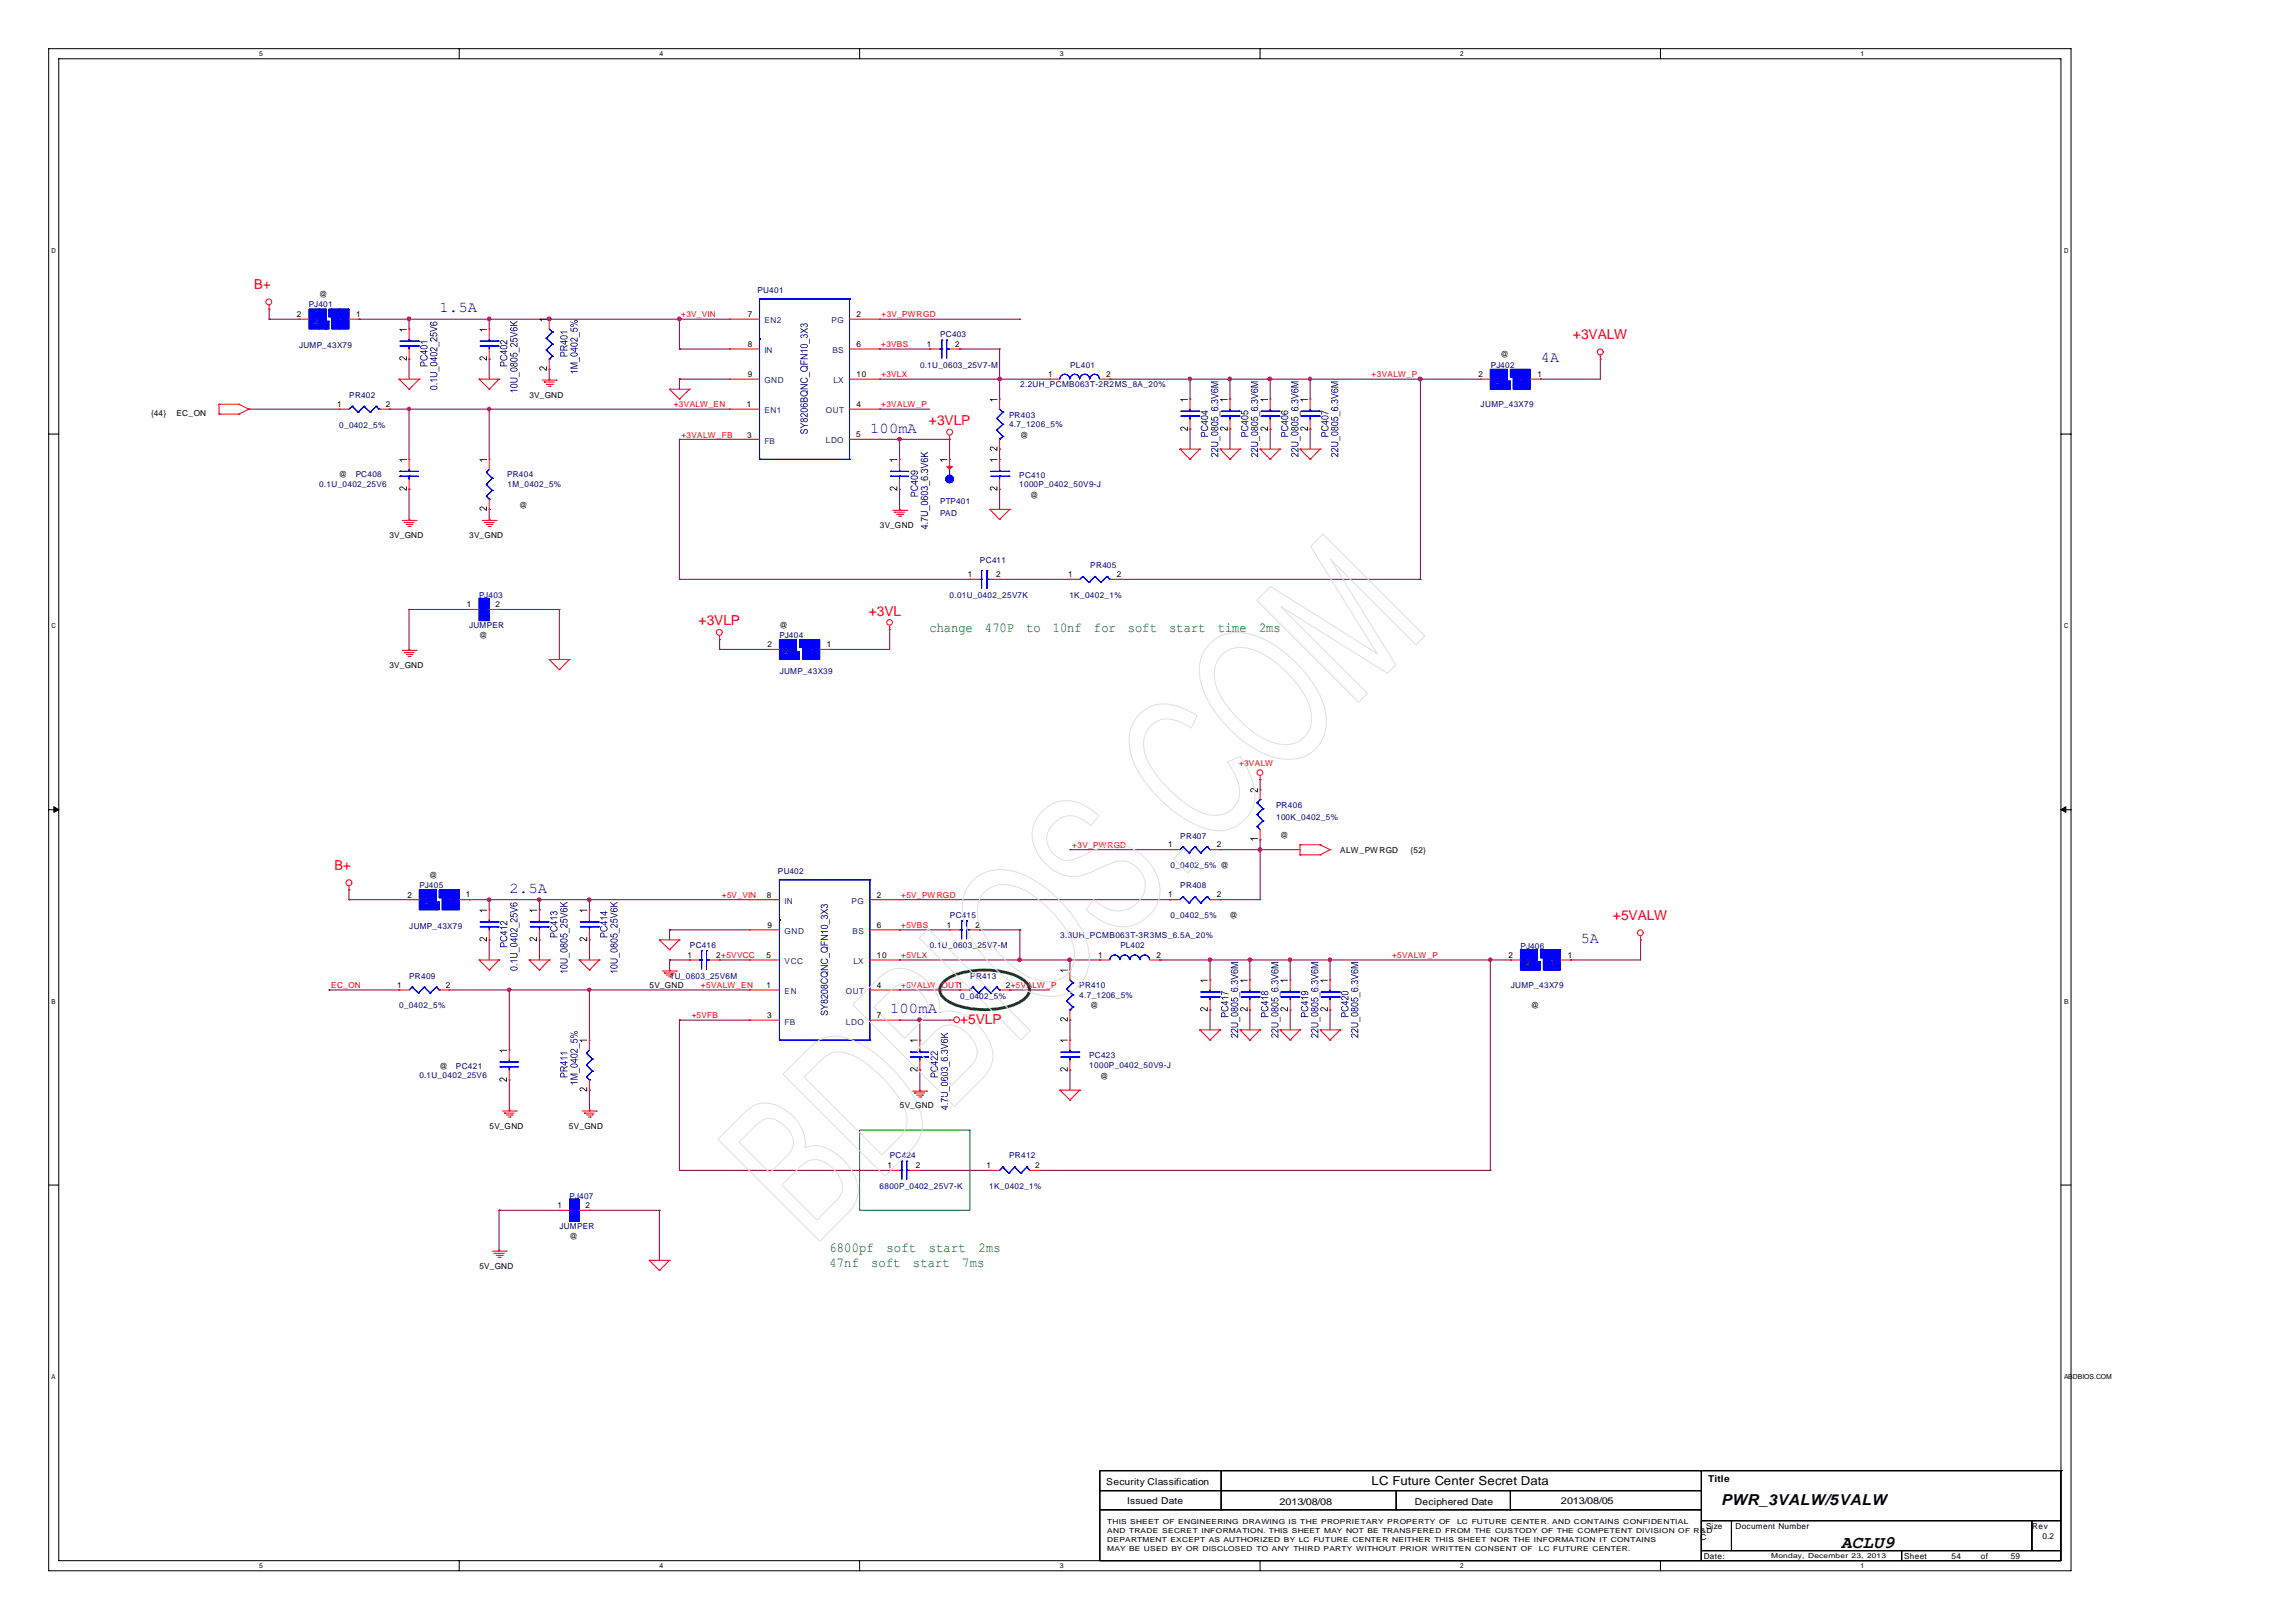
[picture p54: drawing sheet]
<svg xmlns="http://www.w3.org/2000/svg" width="297mm" height="210mm" viewBox="0 0 297 210" stroke-linecap="round" stroke-linejoin="round" font-family="sans-serif">
<defs><g id="words">
<text font-size="2.3" x="238.2" y="200.3">ACLU9</text>
<g font-size="1.9" fill="#00f">
<text x="56.9" y="40.4">1.5A</text>
<text x="199.4" y="46.9">4A</text>
<text x="112.6" y="56">100mA</text>
<text x="65.9" y="115.6">2.5A</text>
<text x="204.5" y="122">5A</text>
<text x="115.2" y="131.1">100mA</text>
</g>
<text font-size="1.9" x="222.7" y="194.7">PWR_3VALW/5VALW</text>
<g font-size="1.8" fill="#f00">
<text x="32.9" y="37.4">B+</text>
<text x="203.5" y="43.9">+3VALW</text>
<text x="120.2" y="55">+3VLP</text>
<text x="90.4" y="80.9">+3VLP</text>
<text x="112.4" y="79.7">+3VL</text>
<text x="43.3" y="112.6">B+</text>
<text x="208.7" y="119">+5VALW</text>
<text x="124.2" y="132.5">+5VLP</text>
</g>
<g font-size="1.8" fill="#007f00">
<text x="120.3" y="81.7">change</text>
<text x="127.4" y="81.7">470P</text>
<text x="132.8" y="81.7">to</text>
<text x="136.2" y="81.7">10nf</text>
<text x="141.5" y="81.7">for</text>
<text x="145.9" y="81.7">soft</text>
<text x="151.3" y="81.7">start</text>
<text x="157.6" y="81.7">time</text>
<text x="162.9" y="81.7">2ms</text>
<text x="107.3" y="162">6800pf</text>
<text x="107.3" y="163.9">47nf</text>
<text x="112.7" y="163.9">soft</text>
<text x="114.7" y="162">soft</text>
<text x="118.1" y="163.9">start</text>
<text x="120.2" y="162">start</text>
<text x="124.5" y="163.9">7ms</text>
<text x="126.6" y="162">2ms</text>
</g>
<text font-size="1.6" x="177.5" y="192.2">LC Future Center Secret Data</text>
<g font-size="1.2">
<text x="221" y="191.7">Title</text>
<text x="143.2" y="192.1">Security Classification</text>
<text x="145.9" y="194.6">Issued Date</text>
<text x="165.5" y="194.7">2013/08/08</text>
<text x="183.1" y="194.7">Deciphered Date</text>
<text x="202" y="194.6">2013/08/05</text>
</g>
<g font-size="1.1">
<text x="38.4" y="41">2</text>
<text x="41.3" y="38.5">@</text>
<text x="46.1" y="41">1</text>
<text x="96.7" y="41">7</text>
<text x="110.8" y="41">2</text>
<text x="96.7" y="44.8">8</text>
<text x="110.8" y="44.9">6</text>
<text x="119.9" y="44.9">1</text>
<text x="123.6" y="44.9">2</text>
<text x="194.2" y="46.2">@</text>
<text x="19.6" y="53.8">{44}</text>
<text x="22.8" y="53.8">EC_ON</text>
<text x="43.6" y="52.6">1</text>
<text x="49.9" y="52.6">2</text>
<text x="68.5" y="51.4">3V_GND</text>
<text x="96.6" y="52.7">1</text>
<text x="96.7" y="48.7">9</text>
<text x="110.8" y="48.8">10</text>
<text x="110.8" y="52.6">4</text>
<text x="135.6" y="48.7">1</text>
<text x="143.2" y="48.7">2</text>
<text x="191.3" y="48.7">2</text>
<text x="199" y="48.7">1</text>
<text x="96.7" y="56.6">3</text>
<text x="110.8" y="56.5">5</text>
<text x="132" y="56.6">@</text>
<text x="43.9" y="61.8">@</text>
<text x="67.2" y="65.7">@</text>
<text x="133.3" y="64.4">@</text>
<text x="50.4" y="69.6">3V_GND</text>
<text x="60.7" y="69.6">3V_GND</text>
<text x="113.9" y="68.3">3V_GND</text>
<text x="125.2" y="74.7">1</text>
<text x="128.9" y="74.7">2</text>
<text x="138.2" y="74.7">1</text>
<text x="144.5" y="74.7">2</text>
<text x="60.4" y="78.5">1</text>
<text x="62" y="82.5">@</text>
<text x="64.1" y="78.5">2</text>
<text x="99.3" y="83.7">2</text>
<text x="100.9" y="81.3">@</text>
<text x="107" y="83.8">1</text>
<text x="50.4" y="86.4">3V_GND</text>
<text x="55.5" y="113.6">@</text>
<text x="151.2" y="109.6">1</text>
<text x="157.5" y="109.6">2</text>
<text x="165.6" y="108.4">@</text>
<text x="173.4" y="110.4">ALW _PW RGD</text>
<text x="182.5" y="110.4">{52}</text>
<text x="52.7" y="116.1">2</text>
<text x="60.3" y="116.1">1</text>
<text x="99.2" y="116.2">8</text>
<text x="99.3" y="120">9</text>
<text x="113.5" y="116.2">2</text>
<text x="151.2" y="116.1">1</text>
<text x="157.5" y="116.1">2</text>
<text x="159.1" y="118.8">@</text>
<text x="89" y="123.9">1</text>
<text x="92.7" y="123.9">2+5VVCC</text>
<text x="99.2" y="123.9">5</text>
<text x="113.5" y="120">6</text>
<text x="113.5" y="123.9">10</text>
<text x="122.5" y="120">1</text>
<text x="126.2" y="120">2</text>
<text x="142.1" y="123.9">1</text>
<text x="149.6" y="123.9">2</text>
<text x="195.2" y="123.9">2</text>
<text x="202.9" y="123.9">1</text>
<text x="51.4" y="127.8">1</text>
<text x="57.7" y="127.8">2</text>
<text x="84" y="127.8">5V_GND</text>
<text x="99.2" y="127.8">1</text>
<text x="99.3" y="131.7">3</text>
<text x="113.5" y="127.8">4</text>
<text x="113.5" y="131.7">7</text>
<text x="130.2" y="127.8">2+5VALW _P</text>
<text x="141.1" y="130.5">@</text>
<text x="198.1" y="130.5">@</text>
<text x="56.9" y="138.2">@</text>
<text x="116.4" y="143.4">5V_GND</text>
<text x="142.3" y="139.6">@</text>
<text x="63.3" y="146">5V_GND</text>
<text x="73.6" y="146">5V_GND</text>
<text x="114.8" y="151.1">1</text>
<text x="118.5" y="151.1">2</text>
<text x="127.7" y="151.1">1</text>
<text x="134" y="151.1">2</text>
<text x="72.1" y="156.3">1</text>
<text x="73.7" y="160.3">@</text>
<text x="75.8" y="156.3">2</text>
<text x="62" y="164.2">5V_GND</text>
<text x="220.8" y="197.9">Size</text>
<text x="224.6" y="197.9">Document Number</text>
<text x="263" y="197.9">Rev</text>
<text x="220" y="199.2">C</text>
<text x="220.5" y="201.7">Date:</text>
<text x="246.4" y="201.7">Sheet</text>
<text x="252.5" y="201.7">54</text>
<text x="256.3" y="201.7">of</text>
<text x="260.2" y="201.7">59</text>
<text x="264.3" y="199.1">0.2</text>
</g>
<g font-size="1.1" fill="#00007f">
<text x="40" y="39.8">PJ401</text>
<text x="98" y="37.9">PU401</text>
<text x="38.7" y="45">JUMP_43X79</text>
<text x="119.1" y="47.5">0.1U_0603_25V7-M</text>
<text x="121.6" y="43.7">PC403</text>
<text x="138.5" y="47.6">PL401</text>
<text x="192.9" y="47.5">PJ402</text>
<text x="45.2" y="51.4">PR402</text>
<text x="132" y="50.1">2.2UH_PCMB063T-2R2MS_8A_20%</text>
<text x="191.6" y="52.7">JUMP_43X79</text>
<text x="43.9" y="55.3">0_0402_5%</text>
<text x="130.6" y="54">PR403</text>
<text x="130.6" y="55.2">4.7_1206_5%</text>
<text x="41.3" y="63">0.1U_0402_25V6</text>
<text x="46" y="61.8">PC408</text>
<text x="65.6" y="61.8">PR404</text>
<text x="65.7" y="63">1M_0402_5%</text>
<text x="121.6" y="65.2">PTP401</text>
<text x="131.9" y="61.8">PC410</text>
<text x="131.9" y="63">1000P_0402_50V9-J</text>
<text x="121.6" y="66.7">PAD</text>
<text x="62" y="77.4">PJ403</text>
<text x="122.9" y="77.3">0.01U_0402_25V7K</text>
<text x="126.8" y="72.8">PC411</text>
<text x="138.4" y="77.3">1K_0402_1%</text>
<text x="141.1" y="73.5">PR405</text>
<text x="60.7" y="81.3">JUMPER</text>
<text x="100.9" y="82.5">PJ404</text>
<text x="100.9" y="87.2">JUMP_43X39</text>
<text x="165.1" y="104.5">PR406</text>
<text x="165.1" y="106.1">100K_0402_5%</text>
<text x="100.6" y="113.1">PU402</text>
<text x="151.5" y="112.3">0_0402_5% @</text>
<text x="152.7" y="108.5">PR407</text>
<text x="54.3" y="114.9">PJ405</text>
<text x="122.9" y="118.8">PC415</text>
<text x="151.5" y="118.8">0_0402_5%</text>
<text x="152.7" y="114.9">PR408</text>
<text x="53" y="120.1">JUMP_43X79</text>
<text x="89.3" y="122.7">PC416</text>
<text x="120.3" y="122.7">0.1U_0603_25V7-M</text>
<text x="137.2" y="121.4">3.3UH_PCMB063T-3R3MS_6.5A_20%</text>
<text x="145" y="122.7">PL402</text>
<text x="196.8" y="122.7">PJ406</text>
<text x="51.7" y="130.5">0_0402_5%</text>
<text x="53" y="126.6">PR409</text>
<text x="86.7" y="126.6">1U_0603_25V6M</text>
<text x="124.2" y="129.2">0_0402_5%</text>
<text x="125.5" y="126.6">PR413</text>
<text x="139.6" y="127.9">PR410</text>
<text x="139.6" y="129.1">4.7_1206_5%</text>
<text x="195.5" y="127.8">JUMP_43X79</text>
<text x="141" y="136.9">PC423</text>
<text x="54.3" y="139.4">0.1U_0402_25V6</text>
<text x="59" y="138.2">PC421</text>
<text x="141" y="138.1">1000P_0402_50V9-J</text>
<text x="115.1" y="149.9">PC424</text>
<text x="130.6" y="149.9">PR412</text>
<text x="73.7" y="155.1">PJ407</text>
<text x="113.8" y="153.8">6800P_0402_25V7-K</text>
<text x="128" y="153.8">1K_0402_1%</text>
<text x="72.4" y="159">JUMPER</text>
</g>
<g font-size="1.1" fill="#003f7f">
<text x="40.6" y="41.9">2</text>
<text x="43.8" y="41.9">1</text>
<text x="98.9" y="41.8">EN2</text>
<text x="107.6" y="41.8">PG</text>
<text x="98.9" y="45.7">IN</text>
<text x="107.7" y="45.7">BS</text>
<text x="98.9" y="49.6">GND</text>
<text x="98.9" y="53.5">EN1</text>
<text x="106.9" y="53.5">OUT</text>
<text x="107.8" y="49.6">LX</text>
<text x="193.5" y="49.6">2</text>
<text x="196.6" y="49.6">1</text>
<text x="98.9" y="57.4">FB</text>
<text x="106.9" y="57.4">LDO</text>
<text x="101.5" y="84.6">2</text>
<text x="104.8" y="84.6">1</text>
<text x="54.9" y="117">2</text>
<text x="58.1" y="117">1</text>
<text x="101.5" y="116.9">IN</text>
<text x="110.2" y="116.9">PG</text>
<text x="101.5" y="120.8">GND</text>
<text x="101.5" y="124.7">VCC</text>
<text x="110.3" y="120.8">BS</text>
<text x="110.4" y="124.7">LX</text>
<text x="197.4" y="124.8">2</text>
<text x="200.6" y="124.8">1</text>
<text x="101.5" y="128.6">EN</text>
<text x="109.4" y="128.6">OUT</text>
<text x="101.5" y="132.6">FB</text>
<text x="109.4" y="132.6">LDO</text>
</g>
<g font-size="1.1" fill="#f00">
<text x="88.2" y="41">+3V_VIN</text>
<text x="114.1" y="41">+3V_PWRGD</text>
<text x="114" y="44.9">+3VBS</text>
<text x="87.2" y="52.7">+3VALW_EN</text>
<text x="114" y="52.6">+3VALW_P</text>
<text x="114.1" y="48.8">+3VLX</text>
<text x="177.5" y="48.8">+3VALW_P</text>
<text x="88.2" y="56.6">+3VALW _FB</text>
<text x="160.3" y="99.1">+3VALW</text>
<text x="138.8" y="109.7">+3V_PWRGD</text>
<text x="93.4" y="116.2">+5V_VIN</text>
<text x="116.6" y="116.2">+5V_PW RGD</text>
<text x="116.6" y="120">+5VBS</text>
<text x="116.6" y="123.9">+5VLX</text>
<text x="180.2" y="123.9">+5VALW _P</text>
<text x="42.8" y="127.8">EC_ON</text>
<text x="89.5" y="131.7">+5VFB</text>
<text x="90.7" y="127.8">+5VALW_EN</text>
<text x="116.6" y="127.8">+5VALW_OUT1</text>
</g>
<g font-size=".9">
<text x="33.5" y="7.3">5</text>
<text x="85.3" y="7.3">4</text>
<text x="137.1" y="7.3">3</text>
<text x="189" y="7.3">2</text>
<text x="240.7" y="7.3">1</text>
<text x="6.6" y="32.7">D</text>
<text x="267.1" y="32.7">D</text>
<text x="6.6" y="81.2">C</text>
<text x="267.1" y="81.3">C</text>
<text x="6.6" y="129.9">B</text>
<text x="267.1" y="129.9">B</text>
<text x="6.6" y="178.4">A</text>
<text x="267.1" y="178.4">ABDBIOS.COM</text>
<text x="143.3" y="197.1">THIS SHEET OF ENGINEERING DRAWING IS THE PROPRIETARY PROPERTY OF</text>
<text x="188.5" y="197.1">LC FUTURE CENTER. AND CONTAINS CONFIDENTIAL</text>
<text x="33.5" y="202.9">5</text>
<text x="85.3" y="202.9">4</text>
<text x="137.1" y="202.9">3</text>
<text x="143.3" y="198.3">AND TRADE SECRET INFORMATION. THIS SHEET MAY NOT BE TRANSFERED FROM THE CUSTODY OF THE COMPETENT DIVISION OF R&amp;D</text>
<text x="143.3" y="199.5">DEPARTMENT EXCEPT AS AUTHORIZED BY LC FUTURE CENTER NEITHER THIS SHEET NOR THE INFORMATION IT CONTAINS</text>
<text x="143.3" y="200.7">MAY BE USED BY OR DISCLOSED TO ANY THIRD PARTY WITHOUT PRIOR WRITTEN CONSENT OF</text>
<text x="189" y="202.9">2</text>
<text x="199.1" y="200.7">LC FUTURE CENTER.</text>
<text x="229.2" y="201.5">Monday, December 23, 2013</text>
<text x="240.7" y="202.9">1</text>
</g>
</g></defs>
<g fill="none" stroke="#000" stroke-width=".13">
<path d="M6.3 6.3h261.7v196.9h-261.7zM7.6 7.6h259.1v194.3h-259.1zM59.4 6.3v1.3M111.2 6.3v1.3M163.1 6.3v1.3M214.9 6.3v1.3M6.3 56.2h1.3M266.7 56.2h1.3M6.3 104.8h1.3M7 104.4l.6 .4-.6 .3zM266.7 104.8l.6-.4v.7zM266.7 104.8h1.3"/>
<path d="M6.3 153.3h1.3M266.7 153.3h1.3M59.4 201.9v1.3M111.2 201.9v1.3M163.1 201.9v1.3M214.9 201.9v1.3"/>
</g>
<path d="M7 104.4l.6 .4-.6 .3zM266.7 104.8l.6-.4v.7z" fill="#000"/>
<path d="M111.2 146.2h14.3v10.4h-14.3z" fill="none" stroke="#007f00" stroke-width=".13"/>
<path d="M122 127.2a6.8 6.8 0 0 1 4.4-1.7 9.9 9.9 0 0 1 6 1.3 1.45 1.45 0 0 1 .8 1.3 1.45 1.45 0 0 1-.8 1.2 10.4 10.4 0 0 1-7.9 1 4.3 4.3 0 0 1-2.8-1.8l-.1-.4 .1-.5z" fill="none" stroke="#007f00" stroke-width=".38"/>
<path d="M69.8 116.4h.1M69.8 116.4h6.5" fill="none" stroke="#7f003f" stroke-width=".13"/>
<circle cx="76.2" cy="116.4" r=".24" fill="#f0f"/>
<circle cx="76.2" cy="116.4" r=".24" fill="none" stroke="#f0f" stroke-width=".13"/>
<circle cx="69.8" cy="116.4" r=".24" fill="#f0f"/>
<circle cx="69.8" cy="116.4" r=".24" fill="none" stroke="#f0f" stroke-width=".13"/>
<g fill="none" stroke="#7f003f" stroke-width=".13">
<path d="M45.2 115.1h.1M45.2 116.4h.1M45.2 116.4h7.7M45.2 115.1v1.3M60.7 116.4h.1M60.7 116.4h2.6M63.3 116.4h.1M63.3 116.4v1.3M76.3 116.4h.1M76.3 116.4v1.3M63.3 121.6h.1M63.3 121.6v2.6"/>
<path d="M76.3 121.6h.1M76.3 121.6v2.6M86.6 120.3h.1M86.6 124.2h.1M86.6 120.3h10.4M86.6 124.2h2.6M93.1 124.2h.1M93.1 124.2h3.9M119 132h.1M119 132h3.9"/>
</g>
<circle cx="119" cy="131.9" r=".26" fill="#f0f"/>
<circle cx="119" cy="131.9" r=".26" fill="none" stroke="#f0f" stroke-width=".13"/>
<g fill="none" stroke="#7f003f" stroke-width=".13">
<path d="M116.4 132h.1M116.4 120.3h.1M116.4 132h2.6M116.4 120.3h6.5M119 138.4h.1M119 132h.1M119 132v2.6M119 138.4v2.6M126.8 120.3h.1M126.8 120.3h5.2M138.4 124.2h.1M138.4 132h.1"/>
<path d="M138.4 138.4h.1M138.4 124.2h3.9M138.4 124.2v1.3M138.4 132v2.6M138.4 138.4v2.6M150.1 124.2h.1M150.1 124.2h6.5M192.8 124.2h.1M192.8 124.2h2.6"/>
</g>
<circle cx="156.6" cy="124.2" r=".24" fill="#f0f"/>
<circle cx="156.6" cy="124.2" r=".24" fill="none" stroke="#f0f" stroke-width=".13"/>
<g fill="none" stroke="#7f003f" stroke-width=".13">
<path d="M76.3 128.1h.1M76.3 128.1h20.7M76.3 128.1v6.5M87.9 132h.1M87.9 132h9.1M116.4 128.1h.1M116.4 128.1h7.8M132 120.3h.1M132 124.2h.1M132 120.3v3.9M132 124.2h6.4M156.6 124.2h.1"/>
<path d="M156.6 130.7h.1M156.6 124.2v2.6M156.6 130.7v2.5"/>
</g>
<circle cx="138.4" cy="124.2" r=".24" fill="#f0f"/>
<circle cx="138.4" cy="124.2" r=".24" fill="none" stroke="#f0f" stroke-width=".13"/>
<circle cx="131.9" cy="124.2" r=".25" fill="#f0f"/>
<circle cx="131.9" cy="124.2" r=".25" fill="none" stroke="#f0f" stroke-width=".13"/>
<path d="M52.9 41.3h.1M52.9 41.3h10.4" fill="none" stroke="#7f003f" stroke-width=".13"/>
<circle cx="63.3" cy="41.2" r=".24" fill="#f0f"/>
<circle cx="63.3" cy="41.2" r=".24" fill="none" stroke="#f0f" stroke-width=".13"/>
<circle cx="52.9" cy="41.2" r=".24" fill="#f0f"/>
<circle cx="52.9" cy="41.2" r=".24" fill="none" stroke="#f0f" stroke-width=".13"/>
<g fill="none" stroke="#7f003f" stroke-width=".13">
<path d="M34.8 40h.1M34.8 40v1.3M46.5 41.3h.1M46.5 41.3h6.4M52.9 41.3h.1M52.9 46.5h.1M52.9 41.3v1.3M52.9 46.5v2.6M63.3 41.3h.1M63.3 46.5h.1M63.3 41.3v1.3M63.3 46.5v2.6"/>
<path d="M87.9 49.1h.1M87.9 49.1v1.3M87.9 49.1h6.5M116.4 56.8h.1M116.4 56.8h6.5"/>
</g>
<circle cx="116.4" cy="56.8" r=".24" fill="#f0f"/>
<circle cx="116.4" cy="56.8" r=".24" fill="none" stroke="#f0f" stroke-width=".13"/>
<g fill="none" stroke="#7f003f" stroke-width=".13">
<path d="M113.8 56.8h.1M113.8 45.2h.1M113.8 56.8h2.6M113.8 45.2h6.5M116.4 56.8h.1M116.4 56.8v2.6M124.2 45.2h.1M124.2 45.2h5.1M129.3 49.1h.1M129.3 58.1h.1M129.3 49.1h6.5M129.3 49.1v2.5"/>
<path d="M129.3 58.1v1.3M143.6 49.1h.1M143.6 49.1h10.4M164.4 49.1h.1M164.4 49.1v2.5M199.3 49.1h.1M199.3 49.1h7.8M116.4 63.3h.1M116.4 63.3v2.6M129.3 63.3h.1M129.3 63.3v2.6"/>
</g>
<circle cx="164.3" cy="49" r=".25" fill="#f0f"/>
<circle cx="164.3" cy="49" r=".25" fill="none" stroke="#f0f" stroke-width=".13"/>
<path d="M154 49.1h.1M154 49.1h5.2" fill="none" stroke="#7f003f" stroke-width=".13"/>
<path d="M159 48.9l.1-.1 .2 .1 .1 .1-.1 .2-.2 .1-.1-.1-.1-.2z" fill-rule="evenodd" fill="#f0f"/>
<path d="M159 48.9l.1-.1 .2 .1 .1 .1-.1 .2-.2 .1-.1-.1-.1-.2z" fill="none" stroke="#f0f" stroke-width=".13"/>
<path d="M153.8 48.9l.2-.1 .1 .1 .1 .1-.1 .2-.1 .1-.2-.1-.1-.2z" fill-rule="evenodd" fill="#f0f"/>
<path d="M153.8 48.9l.2-.1 .1 .1 .1 .1-.1 .2-.1 .1-.2-.1-.1-.2z" fill="none" stroke="#f0f" stroke-width=".13"/>
<g fill="none" stroke="#7f003f" stroke-width=".13">
<path d="M63.3 52.9h.1M63.3 52.9h31.1M113.8 52.9h.1M113.8 52.9h6.5M154 49.1h.1M154 49.1v2.5M159.2 49.1h.1M159.2 49.1v2.5M159.2 49.1h5.2M207.1 46.5h.1M207.1 46.5v2.6M63.3 65.9h.1"/>
<path d="M63.3 65.9v1.3"/>
</g>
<circle cx="63.3" cy="52.9" r=".23" fill="#f0f"/>
<circle cx="63.3" cy="52.9" r=".23" fill="none" stroke="#f0f" stroke-width=".13"/>
<path d="M63.3 52.9h.1M63.3 52.9v6.5M71.1 47.8h.1M71.1 47.8v1.3M113.8 49.1h.1M129.3 45.2h.1M129.3 45.2v3.9h-15.5M138.4 109.9h.1M138.4 109.9h13" fill="none" stroke="#7f003f" stroke-width=".13"/>
<path d="M129.2 48.9l.1-.1 .2 .1 .1 .2-.3 .2-.1-.1-.1-.2z" fill-rule="evenodd" fill="#f0f"/>
<path d="M129.2 48.9l.1-.1 .2 .1 .1 .2-.3 .2-.1-.1-.1-.2z" fill="none" stroke="#f0f" stroke-width=".13"/>
<g fill="none" stroke="#7f003f" stroke-width=".13">
<path d="M71.1 41.3h.1M71.1 41.3h23.3M87.9 41.3h.1M154 55.5h.1M154 55.5v2.6M159.2 55.5h.1M159.2 55.5v2.6M164.4 55.5h.1M164.4 55.5v2.6M157.9 116.4h.1M163.1 109.9h.1M163.1 100.9h.1"/>
<path d="M163.1 109.9h5.1M163.1 100.9v1.3M163.1 109.9v6.5h-5.2"/>
</g>
<circle cx="87.9" cy="41.3" r=".24" fill="#f0f"/>
<circle cx="87.9" cy="41.3" r=".24" fill="none" stroke="#f0f" stroke-width=".13"/>
<circle cx="71.1" cy="41.3" r=".25" fill="#f0f"/>
<circle cx="71.1" cy="41.3" r=".25" fill="none" stroke="#f0f" stroke-width=".13"/>
<path d="M76.3 116.4h.1M76.3 116.4h20.7M163.1 108.7h.1M163.1 108.7v1.2M86.6 124.2h.1M86.6 124.2v1.3" fill="none" stroke="#7f003f" stroke-width=".13"/>
<path d="M162.9 109.7h.3l.1 .2-.1 .2-.2 .1-.1-.1-.1-.2z" fill-rule="evenodd" fill="#f0f"/>
<path d="M162.9 109.7h.3l.1 .2-.1 .2-.2 .1-.1-.1-.1-.2z" fill="none" stroke="#f0f" stroke-width=".13"/>
<g fill="none" stroke="#7f003f" stroke-width=".13">
<path d="M32.2 52.9h.1M32.2 52.9h11.7M34.8 41.3h.1M34.8 41.3h3.9M52.9 52.9h.1M52.9 52.9v6.5M52.9 52.9h10.4M87.9 45.2h.1M87.9 41.3v3.9M87.9 45.2h6.5M94.4 45.2h.1M113.8 41.3h18.2"/>
<path d="M122.9 56.8h.1M122.9 56.8v2.6M132 41.3h.1M52.9 78.8h.1M52.9 78.8h7.8M52.9 78.8v5.2M64.6 78.8h.1M64.6 78.8h7.8M72.4 78.8h.1M72.4 78.8v6.5M116.4 116.4h35M151.4 116.4h.1"/>
<path d="M157.9 109.9h.1M157.9 109.9h5.2M42.6 128.1h.1M42.6 128.1h9M58.1 128.1h7.8M65.9 128.1h.1M86.6 120.3h.1M86.6 120.3v1.3M64.6 156.6h.1M64.6 156.6h7.8M64.6 156.6v5.1M76.3 156.6h.1"/>
<path d="M76.3 141h.1M76.3 156.6h9M76.3 141v2.6M85.3 156.6h.1M85.3 156.6v6.5"/>
</g>
<circle cx="52.9" cy="52.9" r=".23" fill="#f0f"/>
<circle cx="52.9" cy="52.9" r=".23" fill="none" stroke="#f0f" stroke-width=".13"/>
<path d="M50.4 52.9h.1M50.4 52.9h2.5M52.9 63.3h.1M52.9 63.3v3.9M65.9 139.7h.1M65.9 128.1h.1M65.9 128.1v7.7M65.9 139.7v3.9M65.9 128.1h10.4M76.3 128.1h.1" fill="none" stroke="#7f003f" stroke-width=".13"/>
<path d="M65.7 127.9l.2-.1 .1 .1 .1 .2-.1 .1-.1 .1-.2-.1-.1-.1z" fill-rule="evenodd" fill="#f0f"/>
<path d="M65.7 127.9l.2-.1 .1 .1 .1 .2-.1 .1-.1 .1-.2-.1-.1-.1z" fill="none" stroke="#f0f" stroke-width=".13"/>
<path d="M76.1 127.9l.2-.1 .1 .1 .1 .2-.1 .1-.1 .1-.2-.1-.1-.1z" fill-rule="evenodd" fill="#f0f"/>
<path d="M76.1 127.9l.2-.1 .1 .1 .1 .2-.1 .1-.1 .1-.2-.1-.1-.1z" fill="none" stroke="#f0f" stroke-width=".13"/>
<path d="M87.9 56.8h.1M87.9 56.8h6.5M87.9 56.8v18.1M183.8 49.1h.1M183.8 49.1v25.8M87.9 74.9h.1M87.9 74.9h37.6M125.5 74.9h.1M129.3 74.9h9.1M138.4 74.9h.1M144.9 74.9h38.9M183.8 74.9h.1" fill="none" stroke="#7f003f" stroke-width=".13"/>
<path d="M183.6 48.9l.1-.1 .2 .1 .1 .2-.3 .2-.1-.1-.1-.2z" fill-rule="evenodd" fill="#f0f"/>
<path d="M183.6 48.9l.1-.1 .2 .1 .1 .2-.3 .2-.1-.1-.1-.2z" fill="none" stroke="#f0f" stroke-width=".13"/>
<path d="M63.3 41.3h.1M63.3 41.3h7.8M87.9 132h.1M87.9 132v19.4M192.8 124.2h.1M192.8 124.2v27.2M87.9 151.4h.1M87.9 151.4h27.2M119 151.4h9.1M128.1 151.4h.1M134.6 151.4h58.2M192.8 151.4h.1" fill="none" stroke="#7f003f" stroke-width=".13"/>
<path d="M192.7 124l.1-.1 .2 .1v.3l-.2 .1-.1-.1-.1-.1z" fill-rule="evenodd" fill="#f0f"/>
<path d="M192.7 124l.1-.1 .2 .1v.3l-.2 .1-.1-.1-.1-.1z" fill="none" stroke="#f0f" stroke-width=".13"/>
<g fill="none" stroke="#7f003f" stroke-width=".13">
<path d="M93.1 82.7h.1M93.1 84h.1M93.1 82.7v1.3M93.1 84h6.5M107.3 84h.1M115.1 81.4h.1M115.1 81.4v2.6h-7.8M63.3 116.4h.1M63.3 116.4h6.5v1.3M69.8 117.7h.1M69.8 121.6h.1M69.8 121.6v2.6"/>
<path d="M172.1 124.2h.1M172.1 124.2h20.7"/>
</g>
<circle cx="63.3" cy="116.4" r=".24" fill="#f0f"/>
<circle cx="63.3" cy="116.4" r=".24" fill="none" stroke="#f0f" stroke-width=".13"/>
<path d="M164.4 49.1h.1M164.4 49.1h19.4M169.5 55.5h.1M169.5 49.1h.1M169.5 49.1v2.5M169.5 55.5v2.6" fill="none" stroke="#7f003f" stroke-width=".13"/>
<path d="M169.3 48.9l.2-.1 .2 .1v.1v.2l-.2 .1-.2-.1v-.2z" fill-rule="evenodd" fill="#f0f"/>
<path d="M169.3 48.9l.2-.1 .2 .1v.1v.2l-.2 .1-.2-.1v-.2z" fill="none" stroke="#f0f" stroke-width=".13"/>
<path d="M156.6 124.2h.1M156.6 124.2h5.1M161.7 130.7h.1M161.7 124.2h.1M161.7 124.2v2.6M161.7 130.7v2.5" fill="none" stroke="#7f003f" stroke-width=".13"/>
<path d="M161.6 124l.1-.1 .2 .1 .1 .3-.3 .1-.1-.1-.1-.1z" fill-rule="evenodd" fill="#f0f"/>
<path d="M161.6 124l.1-.1 .2 .1 .1 .3-.3 .1-.1-.1-.1-.1z" fill="none" stroke="#f0f" stroke-width=".13"/>
<path d="M161.7 124.2h.1M161.7 124.2h10.4M167 130.7h.1M167 124.2h.1M167 124.2v2.6M167 130.7v2.5M172.1 130.7h.1M172.1 124.2h.1M172.1 124.2v2.6M172.1 130.7v2.5" fill="none" stroke="#7f003f" stroke-width=".13"/>
<path d="M171.9 124l.2-.1 .2 .1v.3l-.2 .1-.2-.1v-.1z" fill-rule="evenodd" fill="#f0f"/>
<path d="M171.9 124l.2-.1 .2 .1v.3l-.2 .1-.2-.1v-.1z" fill="none" stroke="#f0f" stroke-width=".13"/>
<circle cx="166.9" cy="124.2" r=".24" fill="#f0f"/>
<circle cx="166.9" cy="124.2" r=".24" fill="none" stroke="#f0f" stroke-width=".13"/>
<path d="M183.8 49.1h.1M183.8 49.1h7.7M116.4 124.2h.1M116.4 124.2h15.6M130.7 128.1h.1M130.7 128.1h5.1M203.2 124.2h.1M212.3 121.6h.1M212.3 121.6v2.6h-9.1" fill="none" stroke="#7f003f" stroke-width=".13"/>
<g fill="none" stroke="#f00" stroke-width=".13">
<path d="M34.8 40h.1M34.8 39.5v.5M28.3 53.6h.1M28.3 52.3h.1M28.3 52.3h2.6M28.3 53.6h2.6M28.3 52.3v1.3M30.9 52.3h.1M30.9 53.6h.1M30.9 52.3l1.3 .6M32.2 52.9h.1M32.2 52.9l-1.3 .7"/>
<path d="M51.6 49.1h.1M51.6 49.1h2.7M51.6 49.1l1.3 1.3M52.9 50.4h.1M54.3 49.1h.1M54.3 49.1l-1.4 1.3M62 49.1h.1M62 49.1h2.6M62 49.1l1.3 1.3M63.3 50.4h.1M64.6 49.1h.1M64.6 49.1l-1.3 1.3"/>
<path d="M70.2 49.2h1.8M70.4 49.4h.1M70.4 49.4h1.3M70.7 49.7h.8M70.9 50h.3M71.1 49.1h.1M71.1 49.1v.1M71.2 50h.1M71.5 49.7h.1M72 49.2h.1M86.6 50.4h.1M86.6 50.4h2.6"/>
<path d="M86.6 50.4l1.3 1.2M87.9 51.6h.1M89.2 50.4h.1M89.2 50.4l-1.3 1.2M122.9 56.8h.1M122.9 56.3v.5M152.7 58.1h.1M152.7 58.1h2.6M152.7 58.1l1.3 1.3M154 59.4h.1M155.3 58.1h.1M155.3 58.1l-1.3 1.3"/>
<path d="M157.9 58.1h.1M157.9 58.1h2.6M157.9 58.1l1.3 1.3M159.2 59.4h.1M160.5 58.1h.1M160.5 58.1l-1.3 1.3M163.1 58.1h.1M163.1 58.1h2.5M163.1 58.1l1.3 1.3M164.4 59.4h.1M164.4 51.6h.1M164.4 55.5h.1"/>
<path d="M164.4 51.6v1.3M164.4 54.3v1.2M165.6 58.1h.1M165.6 58.1l-1.2 1.3M168.2 58.1h.1M168.2 58.1h2.6M168.2 58.1l1.3 1.3M169.5 59.4h.1M170.8 58.1h.1M170.8 58.1l-1.3 1.3M207.1 46.5h.1M207.1 45.9v.6"/>
<path d="M52.1 67.3h1.7M52.3 67.6h.1M52.3 67.6h1.3M52.6 67.8h.7M52.8 68.1h.3M52.9 67.2h.1M52.9 67.2v.1M53.1 68.1h.1M53.3 67.8h.1M53.8 67.3h.1M62.4 67.3h1.8M62.7 67.6h.1"/>
<path d="M62.7 67.6h1.2M62.9 67.8h.8M63.2 68.1h.2M63.3 67.2h.1M63.3 67.2v.1M63.4 68.1h.1M63.7 67.8h.1M64.2 67.3h.1M115.5 66h1.8M115.8 66.3h.1M115.8 66.3h1.3M116 66.5h.8"/>
<path d="M116.3 66.8h.2M116.4 65.9h.1M116.4 65.9v.1M116.5 66.8h.1M116.8 66.5h.1M117.3 66h.1M128.1 65.9h.1M128.1 65.9h2.6M128.1 65.9l1.2 1.3M129.3 67.2h.1M130.7 65.9h.1M130.7 65.9l-1.4 1.3"/>
<path d="M52.1 84.1h1.7M52.3 84.4h.1M52.3 84.4h1.3M52.6 84.7h.7M52.8 84.9h.3M52.9 84h.1M52.9 84v.1M53.1 84.9h.1M53.3 84.7h.1M53.8 84.1h.1M71.1 85.3h.1M71.1 85.3h2.6"/>
<path d="M71.1 85.3l1.3 1.3M72.4 86.6h.1M73.7 85.3h.1M73.7 85.3l-1.3 1.3M93.1 82.7h.1M93.1 82.2v.5M115.1 81.4h.1M115.1 80.9v.5M45.2 115.1h.1M45.2 114.6v.5M69.8 117.7h.1M69.8 117.7v1.3"/>
<path d="M163.1 100.9h.1M163.1 100.3v.6M168.2 109.3h.1M168.2 110.6h.1M168.2 109.3h2.6M168.2 109.3v1.3M168.2 110.6h2.6M170.8 109.3h.1M170.8 110.6h.1M170.8 109.3l1.3 .6M172.1 109.9h.1M172.1 109.9l-1.3 .7"/>
<path d="M62 124.2h.1M62 124.2h2.6M62 124.2l1.3 1.3M63.3 125.5h.1M64.6 124.2h.1M64.6 124.2l-1.3 1.3M65.9 135.8h.1M65.9 139.7h.1M65.9 135.8v1.3M65.9 138.4v1.3M68.5 124.2h.1M68.5 124.2h2.6"/>
<path d="M68.5 124.2l1.3 1.3M69.8 125.5h.1M69.8 121.6h.1M69.8 120.3v1.3M71.1 124.2h.1M71.1 124.2l-1.3 1.3M74.9 124.2h.1M74.9 124.2h2.6M74.9 124.2l1.4 1.3M76.3 125.5h.1M77.5 124.2h.1M77.5 124.2l-1.2 1.3"/>
<path d="M85.3 121.6h.1M85.3 121.6h2.6M85.3 121.6l1.3 1.3M85.7 125.6h1.8M86 125.9h.1M86 125.9h1.3M86.2 126.1h.8M86.5 126.4h.3M86.6 122.9h.1M86.6 125.5h.1M86.6 125.5v.1M86.8 126.4h.1"/>
<path d="M87 126.1h.1M87.5 125.6h.1M87.9 121.6h.1M87.9 121.6l-1.3 1.3M122.9 132h.1M122.9 132h.5M155.3 133.2h.1M155.3 133.2h2.6M155.3 133.2l1.3 1.4M156.6 134.6h.1M157.9 133.2h.1M157.9 133.2l-1.3 1.4"/>
<path d="M160.5 133.2h.1M160.5 133.2h2.6M160.5 133.2l1.2 1.4M161.7 134.6h.1M161.7 126.8h.1M161.7 130.7h.1M161.7 126.8v1.3M161.7 129.3v1.4M163.1 133.2h.1M163.1 133.2l-1.4 1.4M165.6 133.2h.1M165.6 133.2h2.6"/>
<path d="M165.6 133.2l1.4 1.4M167 134.6h.1M168.2 133.2h.1M168.2 133.2l-1.2 1.4M170.8 133.2h.1M170.8 133.2h2.6M170.8 133.2l1.3 1.4M172.1 134.6h.1M173.4 133.2h.1M173.4 133.2l-1.3 1.4M212.3 121.6h.1M212.3 121.1v.5"/>
<path d="M65 143.7h1.8M65.3 144h.1M65.3 144h1.2M65.5 144.3h.8M65.8 144.5h.2M65.9 143.6h.1M65.9 143.6v.1M66 144.5h.1M66.3 144.3h.1M66.8 143.7h.1M75.3 143.7h1.9M75.6 144h.1"/>
<path d="M75.6 144h1.3M75.9 144.3h.7M76.1 144.5h.3M76.3 143.6h.1M76.3 143.6v.1M76.4 144.5h.1M76.6 144.3h.1M77.2 143.7h.1M118.1 141.2h1.8M118.3 141.4h.1M118.3 141.4h1.4M118.6 141.7h.8"/>
<path d="M118.9 141.9h.3M119 141h.1M119 141v.2M119.2 141.9h.1M119.4 141.7h.1M119.9 141.2h.1M137.1 141h.1M137.1 141h2.6M137.1 141l1.3 1.3M138.4 142.3h.1M139.7 141h.1M139.7 141l-1.3 1.3"/>
<path d="M63.7 161.9h1.8M63.9 162.2h.1M63.9 162.2h1.4M64.2 162.4h.8M64.5 162.7h.2M64.6 161.7h.1M64.6 161.7v.2M64.7 162.7h.1M65 162.4h.1M65.5 161.9h.1M84 163.1h.1M84 163.1h2.6"/>
<path d="M84 163.1l1.3 1.3M85.3 164.4h.1M86.6 163.1h.1M86.6 163.1l-1.3 1.3"/>
<circle cx="34.8" cy="39.1" r=".38"/>
<circle cx="122.9" cy="55.9" r=".38"/>
<circle cx="207.1" cy="45.5" r=".38"/>
<circle cx="93.1" cy="81.8" r=".38"/>
<circle cx="115.1" cy="80.5" r=".36"/>
<circle cx="163" cy="100" r=".36"/>
<circle cx="45.1" cy="114.2" r=".38"/>
<circle cx="123.8" cy="131.9" r=".37"/>
<circle cx="212.2" cy="120.7" r=".37"/>
</g>
<g fill="none" stroke="#000" stroke-width=".13">
<path d="M142.3 190.3h77.9v2.5h-77.9zM142.3 192.8h77.9v2.5h-77.9zM142.3 195.3h77.9v6.6h-77.9zM158 192.8h.1M158 195.3h.1M158 190.3v5M180.7 195.3h.1M180.7 192.8v2.5M195.4 195.3h.1M195.4 192.8v2.5M220 190.3h46.7M220.2 196.7h3.8v3.9h-3.8z"/>
<path d="M224 196.7h38.9v3.9h-38.9zM262.9 196.7h3.8v3.9h-3.8zM266.7 190.3h.1M266.7 190.3v6.4M220.2 200.6h25.9v1.3h-25.9zM246.1 200.6h20.6v1.3h-20.6z"/>
</g>
<g fill="none" stroke="#00f" stroke-width=".13">
<path d="M163.2 53.8h2.3M163.2 53.2h2.3M164.4 53.2h.1M164.4 53.8h.1M164.4 52.9v.3M164.4 53.8v.5M165.5 53.8h.1M165.5 53.2h.1M68.6 119.9h2.3M68.6 119.3h2.3M69.8 119.3h.1M69.8 119.9h.1"/>
<path d="M69.8 119v.3M69.8 119.9v.4M70.9 119.9h.1M70.9 119.3h.1M64.7 138h.1M64.7 137.4h.1M64.7 138h2.4M64.7 137.4h2.4M65.9 137.4h.1M65.9 138h.1M65.9 137.1v.3M65.9 138v.4"/>
<path d="M160.6 129h2.3M160.6 128.3h2.3M161.7 128.3h.1M161.7 129h.1M161.7 128.1v.2M161.7 129v.3M162.9 129h.1M162.9 128.3h.1"/>
</g>
<path d="M43.9 40h1.3v2.6h-1.3z" fill-rule="evenodd" fill="#00f"/>
<path d="M43.9 40h1.3v2.6h-1.3z" fill="none" stroke="#00f" stroke-width=".13"/>
<path d="M43 40h.9v2.6h-.9z" fill-rule="evenodd" fill="#00f"/>
<path d="M43 40h.9v2.6h-.9z" fill="none" stroke="#00f" stroke-width=".13"/>
<path d="M42.6 40h.4v1h-.4z" fill-rule="evenodd" fill="#00f"/>
<path d="M42.6 40h.4v1h-.4z" fill="none" stroke="#00f" stroke-width=".13"/>
<path d="M42.2 41.6h.4v1h-.4z" fill-rule="evenodd" fill="#00f"/>
<path d="M42.2 41.6h.4v1h-.4z" fill="none" stroke="#00f" stroke-width=".13"/>
<path d="M41.3 40h.9v2.6h-.9z" fill-rule="evenodd" fill="#00f"/>
<path d="M41.3 40h.9v2.6h-.9z" fill="none" stroke="#00f" stroke-width=".13"/>
<path d="M40 40h1.3v2.6h-1.3z" fill-rule="evenodd" fill="#00f"/>
<path d="M40 40h1.3v2.6h-1.3z" fill="none" stroke="#00f" stroke-width=".13"/>
<path d="M43.9 40h1.3v2.6h-1.3z" fill-rule="evenodd" fill="#00f"/>
<path d="M43.9 40h1.3v2.6h-1.3z" fill="none" stroke="#00f" stroke-width=".13"/>
<path d="M43 40h.9v2.6h-.9z" fill-rule="evenodd" fill="#00f"/>
<path d="M43 40h.9v2.6h-.9z" fill="none" stroke="#00f" stroke-width=".13"/>
<path d="M42.6 40h.4v1h-.4z" fill-rule="evenodd" fill="#00f"/>
<path d="M42.6 40h.4v1h-.4z" fill="none" stroke="#00f" stroke-width=".13"/>
<path d="M42.2 41.6h.4v1h-.4z" fill-rule="evenodd" fill="#00f"/>
<path d="M42.2 41.6h.4v1h-.4z" fill="none" stroke="#00f" stroke-width=".13"/>
<path d="M41.3 40h.9v2.6h-.9z" fill-rule="evenodd" fill="#00f"/>
<path d="M41.3 40h.9v2.6h-.9z" fill="none" stroke="#00f" stroke-width=".13"/>
<path d="M40 40h1.3v2.6h-1.3z" fill-rule="evenodd" fill="#00f"/>
<g fill="none" stroke="#00f" stroke-width=".13">
<path d="M40 40h1.3v2.6h-1.3zM109.9 38.7h.1M109.9 38.7h-11.6v20.7M109.9 38.7v20.7M45.6 52.6h.1M45.6 52.6l-.4 .3M45.6 52.6l.7 .7M46.3 53.3h.1M47.1 52.6h.1M47.1 52.6l-.8 .7M47.1 52.6l.8 .7M47.9 53.3h.1"/>
<path d="M48.7 52.6h.1M48.7 52.6l-.8 .7M48.7 52.6l.4 .3M49.1 52.9h.1M62.1 44.8h2.4M62.1 44.1h2.4M63.3 44.1h.1M63.3 44.8h.1M63.3 43.9v.2M63.3 44.8v.4M64.5 44.8h.1M64.5 44.1h.1"/>
<path d="M70.7 43.8h.1M70.7 45.3h.1M70.7 43.8l.8 .7M70.7 45.3l.8 .8M71.1 46.5h.1M71.1 42.6l.4 .4M71.5 43h.1M71.5 44.5h.1M71.5 46.1h.1M71.5 43l-.8 .8M71.5 44.5l-.8 .8M71.5 46.1l-.4 .4"/>
<path d="M98.3 59.4h.1M98.3 43.9h.1M98.3 59.4h11.6M109.9 59.4h.1M121.6 45.2h.3M121.9 45.2h.1M121.9 44h.1M121.9 44v2.3M122.5 44h.1M122.5 45.2h.1M122.5 45.2h.4M122.5 44v2.3"/>
<path d="M140.1 74.6h.1M140.1 74.6l-.4 .3M140.1 74.6l.8 .7M140.9 75.3h.1M141.7 74.6h.1M141.7 74.6l-.8 .7M141.7 74.6l.7 .7M142.4 75.3h.1M143.2 74.6h.1M143.2 74.6l-.8 .7M143.2 74.6l.4 .3M143.6 74.9h.1"/>
<path d="M53.3 127.7h.1M53.3 127.7l-.4 .4M53.3 127.7l.8 .8M54.1 128.5h.1M54.9 127.7h.1M54.9 127.7l-.8 .8M54.9 127.7l.8 .8M55.7 128.5h.1M56.5 127.7h.1M56.5 127.7l-.8 .8M56.5 127.7l.3 .4M56.8 128.1h.1"/>
<path d="M90.5 124.2h.3M90.8 124.2h.1M90.8 123h.1M90.8 123v2.4M91.4 123h.1M91.4 124.2h.1M91.4 124.2h.4M91.4 123v2.4M125.9 127.7h.1M125.9 127.7l-.4 .4M125.9 127.7l.7 .8M126.6 128.5h.1"/>
<path d="M127.4 127.7h.1M127.4 127.7l-.8 .8M127.4 127.7l.8 .8M128.2 128.5h.1M129 127.7h.1M129 127.7l-.8 .8M129 127.7l.3 .4M129.3 128.1h.1M137.3 136.8h2.3M137.3 136.1h2.3M138 128h.1M138 129.5h.1"/>
<path d="M138 128l.8 .7M138 129.5l.8 .8M138.4 130.7h.1M138.4 136.1h.1M138.4 136.8h.1M138.4 126.8l.4 .4M138.4 135.8v.3M138.4 136.8v.3M138.8 127.2h.1M138.8 128.7h.1M138.8 130.3h.1M138.8 127.2l-.8 .8"/>
<path d="M138.8 128.7l-.8 .8M138.8 130.3l-.4 .4M139.6 136.8h.1M139.6 136.1h.1M171 129h2.3M171 128.3h2.3M172.1 128.3h.1M172.1 129h.1M172.1 128.1v.2M172.1 129v.3M173.3 129h.1M173.3 128.3h.1"/>
</g>
<g fill="none" stroke="#f00" stroke-width=".13">
<path d="M38.7 41.3h.1M38.7 41.3h1.3M43.9 52.9h.1M43.9 52.9h1.3M45.2 41.3h1.3M46.5 41.3h.1M49.1 52.9h1.3M50.4 52.9h.1M63.3 42.6h.1M63.3 46.5h.1M63.3 42.6v1.3M63.3 45.2v1.3"/>
<path d="M71.1 41.3h.1M71.1 47.8h.1M71.1 41.3v1.3M71.1 46.5v1.3M94.4 52.9h.1M94.4 56.8h.1M94.4 41.3h.1M94.4 45.2h.1M94.4 49.1h.1M94.4 41.3h3.9M94.4 52.9h3.9M94.4 45.2h3.9"/>
<path d="M94.4 56.8h3.9M94.4 49.1h3.9M109.9 41.3h3.9M109.9 52.9h3.9M109.9 45.2h3.9M109.9 56.8h3.9M109.9 49.1h3.9M113.8 41.3h.1M113.8 45.2h.1M113.8 49.1h.1M113.8 52.9h.1M113.8 56.8h.1"/>
<path d="M120.3 45.2h.1M120.3 45.2h1.3M122.9 45.2h1.3M124.2 45.2h.1M138.4 74.9h.1M138.4 74.9h1.3M143.6 74.9h1.3M144.9 74.9h.1M51.6 128.1h.1M51.6 128.1h1.3M56.8 128.1h1.3M58.1 128.1h.1"/>
<path d="M89.2 124.2h.1M89.2 124.2h1.3M91.8 124.2h1.3M93.1 124.2h.1M124.2 128.1h.1M124.2 128.1h1.3M129.3 128.1h1.4M130.7 128.1h.1M138.4 125.5h.1M138.4 132h.1M138.4 134.6h.1M138.4 138.4h.1"/>
<path d="M138.4 125.5v1.3M138.4 130.7v1.3M138.4 134.6v1.2M138.4 137.1v1.3M172.1 126.8h.1M172.1 130.7h.1M172.1 126.8v1.3M172.1 129.3v1.4"/>
</g>
<path d="M58.1 115.1h1.3v2.6h-1.3z" fill-rule="evenodd" fill="#00f"/>
<path d="M58.1 115.1h1.3v2.6h-1.3z" fill="none" stroke="#00f" stroke-width=".13"/>
<path d="M57.2 115.1h.9v2.6h-.9z" fill-rule="evenodd" fill="#00f"/>
<path d="M57.2 115.1h.9v2.6h-.9z" fill="none" stroke="#00f" stroke-width=".13"/>
<path d="M56.8 115.1h.4v1.1h-.4z" fill-rule="evenodd" fill="#00f"/>
<path d="M56.8 115.1h.4v1.1h-.4z" fill="none" stroke="#00f" stroke-width=".13"/>
<path d="M56.5 116.7h.3v1h-.3z" fill-rule="evenodd" fill="#00f"/>
<path d="M56.5 116.7h.3v1h-.3z" fill="none" stroke="#00f" stroke-width=".13"/>
<path d="M55.5 115.1h1v2.6h-1z" fill-rule="evenodd" fill="#00f"/>
<path d="M55.5 115.1h1v2.6h-1z" fill="none" stroke="#00f" stroke-width=".13"/>
<path d="M54.3 115.1h1.2v2.6h-1.2z" fill-rule="evenodd" fill="#00f"/>
<path d="M54.3 115.1h1.2v2.6h-1.2z" fill="none" stroke="#00f" stroke-width=".13"/>
<path d="M58.1 115.1h1.3v2.6h-1.3z" fill-rule="evenodd" fill="#00f"/>
<path d="M58.1 115.1h1.3v2.6h-1.3z" fill="none" stroke="#00f" stroke-width=".13"/>
<path d="M57.2 115.1h.9v2.6h-.9z" fill-rule="evenodd" fill="#00f"/>
<path d="M57.2 115.1h.9v2.6h-.9z" fill="none" stroke="#00f" stroke-width=".13"/>
<path d="M56.8 115.1h.4v1.1h-.4z" fill-rule="evenodd" fill="#00f"/>
<path d="M56.8 115.1h.4v1.1h-.4z" fill="none" stroke="#00f" stroke-width=".13"/>
<path d="M56.5 116.7h.3v1h-.3z" fill-rule="evenodd" fill="#00f"/>
<path d="M56.5 116.7h.3v1h-.3z" fill="none" stroke="#00f" stroke-width=".13"/>
<path d="M55.5 115.1h1v2.6h-1z" fill-rule="evenodd" fill="#00f"/>
<path d="M55.5 115.1h1v2.6h-1z" fill="none" stroke="#00f" stroke-width=".13"/>
<path d="M54.3 115.1h1.2v2.6h-1.2z" fill-rule="evenodd" fill="#00f"/>
<g fill="none" stroke="#00f" stroke-width=".13">
<path d="M152.8 53.8h2.3M152.8 53.2h2.3M154 53.2h.1M154 53.8h.1M154 52.9v.3M154 53.8v.5M155.1 53.8h.1M155.1 53.2h.1M168.3 53.8h2.4M168.3 53.2h2.4M169.5 53.2h.1M169.5 53.8h.1"/>
<path d="M169.5 52.9v.3M169.5 53.8v.5M170.7 53.8h.1M170.7 53.2h.1M126.8 74.9h.2M127 74.9h.1M127 73.8h.1M127 73.8v2.3M127.7 73.8h.1M127.7 74.9h.1M127.7 74.9h.4M127.7 73.8v2.3"/>
<path d="M128.2 61.6h2.3M128.2 61h2.3M129.3 61h.1M129.3 61.6h.1M129.3 60.7v.3M129.3 61.6v.4M130.5 61.6h.1M130.5 61h.1M54.3 115.1h1.2v2.6h-1.2zM153.1 109.5h.1M153.1 109.5l-.4 .4M153.1 109.5l.8 .8"/>
<path d="M153.9 110.3h.1M154.6 109.5h.1M154.6 109.5l-.7 .8M154.6 109.5l.8 .8M155.4 110.3h.1M156.2 109.5h.1M156.2 109.5l-.8 .8M156.2 109.5l.4 .4M156.6 109.9h.1M143.6 124.2a.64 .64 0 0 1 .7-.6 .64 .64 0 0 1 .6 .6M144.9 124.2a.61 .61 0 0 1 .6-.6 .61 .61 0 0 1 .7 .6M146.2 124.2a.64 .64 0 0 1 .6-.6 .64 .64 0 0 1 .7 .6"/>
<path d="M147.5 124.2a.62 .62 0 0 1 .6-.6 .62 .62 0 0 1 .6 .6M155.4 129h2.4M155.4 128.3h2.4M156.6 128.3h.1M156.6 129h.1M156.6 128.1v.2M156.6 129v.3M157.8 129h.1M157.8 128.3h.1"/>
</g>
<g fill="none" stroke="#f00" stroke-width=".13">
<path d="M129.3 59.4h.1M129.3 59.4v1.3M154 51.6h.1M154 55.5h.1M154 51.6v1.3M154 54.3v1.2M169.5 51.6h.1M169.5 55.5h.1M169.5 51.6v1.3M169.5 54.3v1.2M125.5 74.9h.1M125.5 74.9h1.3"/>
<path d="M128.1 74.9h1.2M129.3 74.9h.1M129.3 63.3h.1M129.3 62v1.3M52.9 116.4h.1M52.9 116.4h1.4M59.4 116.4h1.3M60.7 116.4h.1M151.4 109.9h.1M151.4 109.9h1.3M156.6 109.9h1.3M157.9 109.9h.1"/>
<path d="M142.3 124.2h.1M142.3 124.2h1.3M148.8 124.2h1.3M150.1 124.2h.1M156.6 126.8h.1M156.6 130.7h.1M156.6 126.8v1.3M156.6 129.3v1.4"/>
</g>
<path d="M73.8 155.3h1v2.6h-1z" fill-rule="evenodd" fill="#00f"/>
<path d="M73.8 155.3h1v2.6h-1z" fill="none" stroke="#00f" stroke-width=".38"/>
<path d="M73.8 155.3h1v2.6h-1z" fill-rule="evenodd" fill="#00f"/>
<path d="M73.8 155.3h1v2.6h-1z" fill="none" stroke="#00f" stroke-width=".38"/>
<g fill="none" stroke="#f00" stroke-width=".13">
<path d="M97 116.4h.1M97 116.4h3.9M112.6 116.4h3.8M116.4 116.4h.1M97 128.1h.1M97 132h.1M97 120.3h.1M97 124.2h.1M97 128.1h3.9M97 132h3.9M97 120.3h3.9M97 124.2h3.9"/>
<path d="M112.6 128.1h3.8M112.6 132h3.8M112.6 120.3h3.8M112.6 124.2h3.8M116.4 120.3h.1M116.4 124.2h.1M116.4 128.1h.1M116.4 132h.1M72.4 156.6h.1M72.4 156.6h1.3M74.9 156.6h1.4M76.3 156.6h.1"/>
</g>
<path d="M100.9 119h.1M112.6 113.8h.1M112.6 113.8h-11.7v20.8M112.6 113.8v20.8M100.9 134.6h.1M100.9 134.6h11.7M112.6 134.6h.1" fill="none" stroke="#00f" stroke-width=".13"/>
<path d="M104.8 82.7h1.3v2.6h-1.3z" fill-rule="evenodd" fill="#00f"/>
<path d="M104.8 82.7h1.3v2.6h-1.3z" fill="none" stroke="#00f" stroke-width=".13"/>
<path d="M103.9 82.7h.9v2.6h-.9z" fill-rule="evenodd" fill="#00f"/>
<path d="M103.9 82.7h.9v2.6h-.9z" fill="none" stroke="#00f" stroke-width=".13"/>
<path d="M103.5 82.7h.4v1.1h-.4z" fill-rule="evenodd" fill="#00f"/>
<path d="M103.5 82.7h.4v1.1h-.4z" fill="none" stroke="#00f" stroke-width=".13"/>
<path d="M103.1 84.3h.4v1h-.4z" fill-rule="evenodd" fill="#00f"/>
<path d="M103.1 84.3h.4v1h-.4z" fill="none" stroke="#00f" stroke-width=".13"/>
<path d="M102.2 82.7h.9v2.6h-.9z" fill-rule="evenodd" fill="#00f"/>
<path d="M102.2 82.7h.9v2.6h-.9z" fill="none" stroke="#00f" stroke-width=".13"/>
<path d="M100.9 82.7h1.3v2.6h-1.3z" fill-rule="evenodd" fill="#00f"/>
<path d="M100.9 82.7h1.3v2.6h-1.3z" fill="none" stroke="#00f" stroke-width=".13"/>
<path d="M104.8 82.7h1.3v2.6h-1.3z" fill-rule="evenodd" fill="#00f"/>
<path d="M104.8 82.7h1.3v2.6h-1.3z" fill="none" stroke="#00f" stroke-width=".13"/>
<path d="M103.9 82.7h.9v2.6h-.9z" fill-rule="evenodd" fill="#00f"/>
<path d="M103.9 82.7h.9v2.6h-.9z" fill="none" stroke="#00f" stroke-width=".13"/>
<path d="M103.5 82.7h.4v1.1h-.4z" fill-rule="evenodd" fill="#00f"/>
<path d="M103.5 82.7h.4v1.1h-.4z" fill="none" stroke="#00f" stroke-width=".13"/>
<path d="M103.1 84.3h.4v1h-.4z" fill-rule="evenodd" fill="#00f"/>
<path d="M103.1 84.3h.4v1h-.4z" fill="none" stroke="#00f" stroke-width=".13"/>
<path d="M102.2 82.7h.9v2.6h-.9z" fill-rule="evenodd" fill="#00f"/>
<path d="M102.2 82.7h.9v2.6h-.9z" fill="none" stroke="#00f" stroke-width=".13"/>
<path d="M100.9 82.7h1.3v2.6h-1.3z" fill-rule="evenodd" fill="#00f"/>
<g fill="none" stroke="#00f" stroke-width=".13">
<path d="M51.8 44.8h2.3M51.8 44.1h2.3M52.9 44.1h.1M52.9 44.8h.1M52.9 43.9v.2M52.9 44.8v.4M54.1 44.8h.1M54.1 44.1h.1M137.1 49a.64 .64 0 0 1 .7-.6 .64 .64 0 0 1 .6 .6M138.4 49a.62 .62 0 0 1 .7-.6 .62 .62 0 0 1 .6 .6M139.7 49a.64 .64 0 0 1 .7-.6 .64 .64 0 0 1 .6 .6M141 49a.61 .61 0 0 1 .6-.6 .61 .61 0 0 1 .7 .6"/>
<path d="M158 53.8h2.3M158 53.2h2.3M159.2 53.2h.1M159.2 53.8h.1M159.2 52.9v.3M159.2 53.8v.5M160.3 53.8h.1M160.3 53.2h.1M100.9 82.7h1.3v2.6h-1.3zM62.1 119.9h2.4M62.1 119.3h2.4M63.3 119.3h.1"/>
<path d="M63.3 119.9h.1M63.3 119v.3M63.3 119.9v.4M64.5 119.9h.1M64.5 119.3h.1M75.1 119.9h2.3M75.1 119.3h2.3M76.3 119.3h.1M76.3 119.9h.1M76.3 119v.3M76.3 119.9v.4M77.4 119.9h.1"/>
<path d="M77.4 119.3h.1M153.1 116h.1M153.1 116l-.4 .4M153.1 116l.8 .8M153.9 116.8h.1M154.6 116h.1M154.6 116l-.7 .8M154.6 116l.8 .8M155.4 116.8h.1M156.2 116h.1M156.2 116l-.8 .8M156.2 116l.4 .4"/>
<path d="M156.6 116.4h.1M117.8 136.8h.1M117.8 136.1h.1M117.8 136.8h2.4M117.8 136.1h2.4M119 136.1h.1M119 136.8h.1M119 135.8v.3M119 136.8v.3"/>
</g>
<g fill="none" stroke="#f00" stroke-width=".13">
<path d="M52.9 42.6h.1M52.9 46.5h.1M52.9 42.6v1.3M52.9 45.2v1.3M135.8 49.1h.1M135.8 49.1h1.3M142.3 49.1h1.3M143.6 49.1h.1M159.2 51.6h.1M159.2 55.5h.1M159.2 51.6v1.3M159.2 54.3v1.2"/>
<path d="M99.6 84h.1M99.6 84h1.3M106.1 84h1.2M107.3 84h.1M63.3 117.7h.1M63.3 117.7v1.3M76.3 117.7h.1M76.3 117.7v1.3M151.4 116.4h.1M151.4 116.4h1.3M156.6 116.4h1.3M157.9 116.4h.1"/>
<path d="M63.3 121.6h.1M63.3 120.3v1.3M76.3 121.6h.1M76.3 120.3v1.3M119 134.6h.1M119 138.4h.1M119 134.6v1.2M119 137.1v1.3"/>
</g>
<path d="M200.6 122.9h1.3v2.6h-1.3z" fill-rule="evenodd" fill="#00f"/>
<path d="M200.6 122.9h1.3v2.6h-1.3z" fill="none" stroke="#00f" stroke-width=".13"/>
<path d="M199.7 122.9h.9v2.6h-.9z" fill-rule="evenodd" fill="#00f"/>
<path d="M199.7 122.9h.9v2.6h-.9z" fill="none" stroke="#00f" stroke-width=".13"/>
<path d="M199.3 122.9h.4v1h-.4z" fill-rule="evenodd" fill="#00f"/>
<path d="M199.3 122.9h.4v1h-.4z" fill="none" stroke="#00f" stroke-width=".13"/>
<path d="M198.9 124.4h.4v1.1h-.4z" fill-rule="evenodd" fill="#00f"/>
<path d="M198.9 124.4h.4v1.1h-.4z" fill="none" stroke="#00f" stroke-width=".13"/>
<path d="M198 122.9h.9v2.6h-.9z" fill-rule="evenodd" fill="#00f"/>
<path d="M198 122.9h.9v2.6h-.9z" fill="none" stroke="#00f" stroke-width=".13"/>
<path d="M196.7 122.9h1.3v2.6h-1.3z" fill-rule="evenodd" fill="#00f"/>
<path d="M196.7 122.9h1.3v2.6h-1.3z" fill="none" stroke="#00f" stroke-width=".13"/>
<path d="M200.6 122.9h1.3v2.6h-1.3z" fill-rule="evenodd" fill="#00f"/>
<path d="M200.6 122.9h1.3v2.6h-1.3z" fill="none" stroke="#00f" stroke-width=".13"/>
<path d="M199.7 122.9h.9v2.6h-.9z" fill-rule="evenodd" fill="#00f"/>
<path d="M199.7 122.9h.9v2.6h-.9z" fill="none" stroke="#00f" stroke-width=".13"/>
<path d="M199.3 122.9h.4v1h-.4z" fill-rule="evenodd" fill="#00f"/>
<path d="M199.3 122.9h.4v1h-.4z" fill="none" stroke="#00f" stroke-width=".13"/>
<path d="M198.9 124.4h.4v1.1h-.4z" fill-rule="evenodd" fill="#00f"/>
<path d="M198.9 124.4h.4v1.1h-.4z" fill="none" stroke="#00f" stroke-width=".13"/>
<path d="M198 122.9h.9v2.6h-.9z" fill-rule="evenodd" fill="#00f"/>
<path d="M198 122.9h.9v2.6h-.9z" fill="none" stroke="#00f" stroke-width=".13"/>
<path d="M196.7 122.9h1.3v2.6h-1.3z" fill-rule="evenodd" fill="#00f"/>
<path d="M196.7 122.9h1.3v2.6h-1.3z" fill="none" stroke="#00f" stroke-width=".13"/>
<path d="M195.4 124.2h.1M195.4 124.2h1.3M201.9 124.2h1.3M203.2 124.2h.1" fill="none" stroke="#f00" stroke-width=".13"/>
<circle cx="122.9" cy="62" r=".5" fill="#00f"/>
<g fill="none" stroke="#00f" stroke-width=".13">
<path d="M122.9 61.5h.1M122.9 60.7v.8"/>
<circle cx="122.9" cy="62" r=".5"/>
</g>
<circle cx="122.9" cy="62" r=".5" fill="#00f"/>
<g fill="none" stroke="#00f" stroke-width=".13">
<path d="M122.9 61.5h.1M122.9 60.7v.8"/>
<circle cx="122.9" cy="62" r=".5"/>
</g>
<path d="M122.5 60.3h.8l-.4 .4z" fill="#f00"/>
<g fill="none" stroke="#f00" stroke-width=".13">
<path d="M63.3 59.4h.1M63.3 59.4v1.3M122.9 59.4h.1M122.9 59.4v1.3M63.3 65.9h.1M63.3 64.6v1.3M122.5 60.3h.8l-.4 .4zM122.9 120.3h.1M122.9 120.3h1.3M125.5 120.3h1.3M126.8 120.3h.1M115.1 151.4h.1"/>
<path d="M115.1 151.4h1.3M117.7 151.4h1.3M119 151.4h.1"/>
</g>
<g fill="none" stroke="#00f" stroke-width=".13">
<path d="M62.9 61.1h.1M62.9 62.7h.1M62.9 64.2h.1M62.9 61.1l.8 .8M62.9 62.7l.8 .7M62.9 64.2l.4 .4M63.3 64.6h.1M63.3 60.7l-.4 .4M63.7 61.9h.1M63.7 63.4h.1M63.7 61.9l-.8 .8M63.7 63.4l-.8 .8"/>
<path d="M124.4 119.2h.1M124.4 119.2v2.3M125.1 119.2h.1M125.1 119.2v2.3M124.2 120.3h.2M124.4 120.3h.1M125.1 120.3h.1M125.1 120.3h.4M116.4 151.4h.3M116.7 151.4h.1M116.7 150.2h.1M116.7 150.2v2.4"/>
<path d="M117.3 150.2h.1M117.3 151.4h.1M117.3 151.4h.4M117.3 150.2v2.4"/>
</g>
<path d="M196.7 47.8h1.3v2.6h-1.3z" fill-rule="evenodd" fill="#00f"/>
<path d="M196.7 47.8h1.3v2.6h-1.3z" fill="none" stroke="#00f" stroke-width=".13"/>
<path d="M195.8 47.8h.9v2.6h-.9z" fill-rule="evenodd" fill="#00f"/>
<path d="M195.8 47.8h.9v2.6h-.9z" fill="none" stroke="#00f" stroke-width=".13"/>
<path d="M195.4 47.8h.4v1h-.4z" fill-rule="evenodd" fill="#00f"/>
<path d="M195.4 47.8h.4v1h-.4z" fill="none" stroke="#00f" stroke-width=".13"/>
<path d="M195.1 49.3h.3v1.1h-.3z" fill-rule="evenodd" fill="#00f"/>
<path d="M195.1 49.3h.3v1.1h-.3z" fill="none" stroke="#00f" stroke-width=".13"/>
<path d="M194.1 47.8h1v2.6h-1z" fill-rule="evenodd" fill="#00f"/>
<path d="M194.1 47.8h1v2.6h-1z" fill="none" stroke="#00f" stroke-width=".13"/>
<path d="M192.8 47.8h1.3v2.6h-1.3z" fill-rule="evenodd" fill="#00f"/>
<path d="M192.8 47.8h1.3v2.6h-1.3z" fill="none" stroke="#00f" stroke-width=".13"/>
<path d="M196.7 47.8h1.3v2.6h-1.3z" fill-rule="evenodd" fill="#00f"/>
<path d="M196.7 47.8h1.3v2.6h-1.3z" fill="none" stroke="#00f" stroke-width=".13"/>
<path d="M195.8 47.8h.9v2.6h-.9z" fill-rule="evenodd" fill="#00f"/>
<path d="M195.8 47.8h.9v2.6h-.9z" fill="none" stroke="#00f" stroke-width=".13"/>
<path d="M195.4 47.8h.4v1h-.4z" fill-rule="evenodd" fill="#00f"/>
<path d="M195.4 47.8h.4v1h-.4z" fill="none" stroke="#00f" stroke-width=".13"/>
<path d="M195.1 49.3h.3v1.1h-.3z" fill-rule="evenodd" fill="#00f"/>
<path d="M195.1 49.3h.3v1.1h-.3z" fill="none" stroke="#00f" stroke-width=".13"/>
<path d="M194.1 47.8h1v2.6h-1z" fill-rule="evenodd" fill="#00f"/>
<path d="M194.1 47.8h1v2.6h-1z" fill="none" stroke="#00f" stroke-width=".13"/>
<path d="M192.8 47.8h1.3v2.6h-1.3z" fill-rule="evenodd" fill="#00f"/>
<g fill="none" stroke="#00f" stroke-width=".13">
<path d="M129 54.1h.1M129 55.7h.1M129 54.1l.8 .8M129 55.7l.8 .8M129.3 56.8h.1M129.3 52.9l.5 .4M129.8 53.3h.1M129.8 54.9h.1M129.8 56.5h.1M129.8 53.3l-.8 .8M129.8 54.9l-.8 .8M129.8 56.5l-.5 .3"/>
<path d="M192.8 47.8h1.3v2.6h-1.3zM51.8 61.6h.1M51.8 61h.1M51.8 61.6h2.3M51.8 61h2.3M52.9 61h.1M52.9 61.6h.1M52.9 60.7v.3M52.9 61.6v.4M115.3 61.6h.1M115.3 61h.1M115.3 61.6h2.3"/>
<path d="M115.3 61h2.3M116.4 61h.1M116.4 61.6h.1M116.4 60.7v.3M116.4 61.6v.4M162.7 107h.1M162.7 105.4h.1M162.7 103.9h.1M162.7 107l.4 .3M162.7 105.4l.7 .8M162.7 103.9l.7 .7M163.1 103.5h.1"/>
<path d="M163.1 103.5l-.4 .4M163.4 106.2h.1M163.4 104.6h.1M163.4 106.2l-.7 .8M163.4 104.6l-.7 .8M165.8 129h2.3M165.8 128.3h2.3M167 128.3h.1M167 129h.1M167 128.1v.2M167 129v.3M168.1 129h.1"/>
<path d="M168.1 128.3h.1"/>
</g>
<g fill="none" stroke="#f00" stroke-width=".13">
<path d="M52.9 59.4h.1M52.9 59.4v1.3M116.4 59.4h.1M116.4 59.4v1.3M129.3 51.6h.1M129.3 58.1h.1M129.3 51.6v1.3M129.3 56.8v1.3M191.5 49.1h.1M191.5 49.1h1.3M198 49.1h1.3M199.3 49.1h.1"/>
<path d="M52.9 63.3h.1M52.9 62v1.3M116.4 63.3h.1M116.4 62v1.3M163.1 108.7h.1M163.1 102.2h.1M163.1 102.2v1.3M163.1 107.3v1.4M167 126.8h.1M167 130.7h.1M167 126.8v1.3M167 129.3v1.4"/>
</g>
<path d="M62.1 77.5h1.1v2.7h-1.1z" fill-rule="evenodd" fill="#00f"/>
<path d="M62.1 77.5h1.1v2.7h-1.1z" fill="none" stroke="#00f" stroke-width=".38"/>
<path d="M62.1 77.5h1.1v2.7h-1.1z" fill-rule="evenodd" fill="#00f"/>
<path d="M62.1 77.5h1.1v2.7h-1.1z" fill="none" stroke="#00f" stroke-width=".38"/>
<path d="M60.7 78.8h.1M60.7 78.8h1.3M63.3 78.8h1.3M64.6 78.8h.1M76.3 134.6h.1M76.3 134.6v1.2M76.3 139.7v1.3M76.3 141h.1M128.1 151.4h.1M128.1 151.4h1.2M133.2 151.4h1.4M134.6 151.4h.1" fill="none" stroke="#f00" stroke-width=".13"/>
<g fill="none" stroke="#00f" stroke-width=".13">
<path d="M75.9 136.3h.1M75.9 137.8h.1M75.9 139.3h.1M75.9 136.3l.7 .7M75.9 137.8l.7 .8M75.9 139.3l.4 .4M76.3 139.7h.1M76.3 135.8l-.4 .5M76.6 137h.1M76.6 138.6h.1M76.6 137l-.7 .8M76.6 138.6l-.7 .7"/>
<path d="M129.8 151h.1M129.8 151l-.5 .4M129.8 151l.7 .8M130.5 151.8h.1M131.3 151h.1M131.3 151l-.8 .8M131.3 151l.8 .8M132.1 151.8h.1M132.9 151h.1M132.9 151l-.8 .8M132.9 151l.3 .4M133.2 151.4h.1"/>
</g>
<circle cx="76.2" cy="116.4" r=".24" fill="#f0f"/>
<circle cx="76.2" cy="116.4" r=".24" fill="none" stroke="#f0f" stroke-width=".13"/>
<circle cx="69.8" cy="116.4" r=".24" fill="#f0f"/>
<circle cx="69.8" cy="116.4" r=".24" fill="none" stroke="#f0f" stroke-width=".13"/>
<circle cx="119" cy="131.9" r=".26" fill="#f0f"/>
<circle cx="119" cy="131.9" r=".26" fill="none" stroke="#f0f" stroke-width=".13"/>
<circle cx="156.6" cy="124.2" r=".24" fill="#f0f"/>
<circle cx="156.6" cy="124.2" r=".24" fill="none" stroke="#f0f" stroke-width=".13"/>
<circle cx="138.4" cy="124.2" r=".24" fill="#f0f"/>
<circle cx="138.4" cy="124.2" r=".24" fill="none" stroke="#f0f" stroke-width=".13"/>
<circle cx="131.9" cy="124.2" r=".25" fill="#f0f"/>
<circle cx="131.9" cy="124.2" r=".25" fill="none" stroke="#f0f" stroke-width=".13"/>
<circle cx="63.3" cy="41.2" r=".24" fill="#f0f"/>
<circle cx="63.3" cy="41.2" r=".24" fill="none" stroke="#f0f" stroke-width=".13"/>
<circle cx="52.9" cy="41.2" r=".24" fill="#f0f"/>
<circle cx="52.9" cy="41.2" r=".24" fill="none" stroke="#f0f" stroke-width=".13"/>
<circle cx="116.4" cy="56.8" r=".24" fill="#f0f"/>
<circle cx="116.4" cy="56.8" r=".24" fill="none" stroke="#f0f" stroke-width=".13"/>
<circle cx="164.3" cy="49" r=".25" fill="#f0f"/>
<circle cx="164.3" cy="49" r=".25" fill="none" stroke="#f0f" stroke-width=".13"/>
<path d="M159 48.9l.1-.1 .2 .1 .1 .1-.1 .2-.2 .1-.1-.1-.1-.2z" fill-rule="evenodd" fill="#f0f"/>
<path d="M159 48.9l.1-.1 .2 .1 .1 .1-.1 .2-.2 .1-.1-.1-.1-.2z" fill="none" stroke="#f0f" stroke-width=".13"/>
<path d="M153.8 48.9l.2-.1 .1 .1 .1 .1-.1 .2-.1 .1-.2-.1-.1-.2z" fill-rule="evenodd" fill="#f0f"/>
<path d="M153.8 48.9l.2-.1 .1 .1 .1 .1-.1 .2-.1 .1-.2-.1-.1-.2z" fill="none" stroke="#f0f" stroke-width=".13"/>
<circle cx="63.3" cy="52.9" r=".23" fill="#f0f"/>
<circle cx="63.3" cy="52.9" r=".23" fill="none" stroke="#f0f" stroke-width=".13"/>
<path d="M129.2 48.9l.1-.1 .2 .1 .1 .2-.3 .2-.1-.1-.1-.2z" fill-rule="evenodd" fill="#f0f"/>
<path d="M129.2 48.9l.1-.1 .2 .1 .1 .2-.3 .2-.1-.1-.1-.2z" fill="none" stroke="#f0f" stroke-width=".13"/>
<circle cx="87.9" cy="41.3" r=".24" fill="#f0f"/>
<circle cx="87.9" cy="41.3" r=".24" fill="none" stroke="#f0f" stroke-width=".13"/>
<circle cx="71.1" cy="41.3" r=".25" fill="#f0f"/>
<circle cx="71.1" cy="41.3" r=".25" fill="none" stroke="#f0f" stroke-width=".13"/>
<path d="M162.9 109.7h.3l.1 .2-.1 .2-.2 .1-.1-.1-.1-.2z" fill-rule="evenodd" fill="#f0f"/>
<path d="M162.9 109.7h.3l.1 .2-.1 .2-.2 .1-.1-.1-.1-.2z" fill="none" stroke="#f0f" stroke-width=".13"/>
<circle cx="52.9" cy="52.9" r=".23" fill="#f0f"/>
<circle cx="52.9" cy="52.9" r=".23" fill="none" stroke="#f0f" stroke-width=".13"/>
<path d="M65.7 127.9l.2-.1 .1 .1 .1 .2-.1 .1-.1 .1-.2-.1-.1-.1z" fill-rule="evenodd" fill="#f0f"/>
<path d="M65.7 127.9l.2-.1 .1 .1 .1 .2-.1 .1-.1 .1-.2-.1-.1-.1z" fill="none" stroke="#f0f" stroke-width=".13"/>
<path d="M76.1 127.9l.2-.1 .1 .1 .1 .2-.1 .1-.1 .1-.2-.1-.1-.1z" fill-rule="evenodd" fill="#f0f"/>
<path d="M76.1 127.9l.2-.1 .1 .1 .1 .2-.1 .1-.1 .1-.2-.1-.1-.1z" fill="none" stroke="#f0f" stroke-width=".13"/>
<path d="M183.6 48.9l.1-.1 .2 .1 .1 .2-.3 .2-.1-.1-.1-.2z" fill-rule="evenodd" fill="#f0f"/>
<path d="M183.6 48.9l.1-.1 .2 .1 .1 .2-.3 .2-.1-.1-.1-.2z" fill="none" stroke="#f0f" stroke-width=".13"/>
<path d="M192.7 124l.1-.1 .2 .1v.3l-.2 .1-.1-.1-.1-.1z" fill-rule="evenodd" fill="#f0f"/>
<path d="M192.7 124l.1-.1 .2 .1v.3l-.2 .1-.1-.1-.1-.1z" fill="none" stroke="#f0f" stroke-width=".13"/>
<circle cx="63.3" cy="116.4" r=".24" fill="#f0f"/>
<circle cx="63.3" cy="116.4" r=".24" fill="none" stroke="#f0f" stroke-width=".13"/>
<path d="M169.3 48.9l.2-.1 .2 .1v.1v.2l-.2 .1-.2-.1v-.2z" fill-rule="evenodd" fill="#f0f"/>
<path d="M169.3 48.9l.2-.1 .2 .1v.1v.2l-.2 .1-.2-.1v-.2z" fill="none" stroke="#f0f" stroke-width=".13"/>
<path d="M161.6 124l.1-.1 .2 .1 .1 .3-.3 .1-.1-.1-.1-.1z" fill-rule="evenodd" fill="#f0f"/>
<path d="M161.6 124l.1-.1 .2 .1 .1 .3-.3 .1-.1-.1-.1-.1z" fill="none" stroke="#f0f" stroke-width=".13"/>
<path d="M171.9 124l.2-.1 .2 .1v.3l-.2 .1-.2-.1v-.1z" fill-rule="evenodd" fill="#f0f"/>
<path d="M171.9 124l.2-.1 .2 .1v.3l-.2 .1-.2-.1v-.1z" fill="none" stroke="#f0f" stroke-width=".13"/>
<circle cx="166.9" cy="124.2" r=".24" fill="#f0f"/>
<circle cx="166.9" cy="124.2" r=".24" fill="none" stroke="#f0f" stroke-width=".13"/>
<g fill="#00007f">
<path d="M72.5 45.6a.34 .34 0 0 1 .5 0 .34 .34 0 0 1 0 .4h.4v.1h-.9zM72.6 45.7v.3h.3a.24 .24 0 0 0 .1-.3 .24 .24 0 0 0-.3-.1z" fill-rule="evenodd"/>
<path d="M72.5 44.8l.3-.1 .2 .2 .4-.3v.2l-.3 .2-.1 .1v.1h.4v.2h-.9zM72.6 44.8v.4h.3a.26 .26 0 0 0 0-.2 .26 .26 0 0 0-.2-.2z" fill-rule="evenodd"/>
<path d="M72.5 44.1h.6v-.1h.1v.1h.2v.1h-.2v.4h-.1l-.6-.4zM72.7 44.2l.4 .3v-.3z" fill-rule="evenodd"/>
<path d="M72.6 43.5l.1-.1a.47 .47 0 0 1 .7 .4 .6 .6 0 0 1-.9-.1zM72.6 43.6a.41 .41 0 0 0 .4 .3 .41 .41 0 0 0 .4-.2l-.2-.2z" fill-rule="evenodd"/>
<path d="M72.5 42.9h.9v.1h-.7l.1 .2h-.1z" fill-rule="evenodd"/>
<path d="M54.4 46.9a.34 .34 0 0 1 .5-.1 .34 .34 0 0 1 0 .5h.4v.1h-.9zM54.5 46.9v.4h.3a.24 .24 0 0 0 0-.3 .24 .24 0 0 0-.3-.1z" fill-rule="evenodd"/>
<path d="M54.4 46.1l.2-.1a.31 .31 0 0 0-.1 .4 .31 .31 0 0 0 .4 .1 .25 .25 0 0 0 .3-.2 .25 .25 0 0 0-.2-.3 .35 .35 0 0 1 .3 .4 .35 .35 0 0 1-.5 .3 .39 .39 0 0 1-.4-.2 .39 .39 0 0 1 0-.4z" fill-rule="evenodd"/>
<path d="M54.4 45.4h.6v-.1h.1v.1h.2v.1h-.2v.4h-.1l-.6-.4zM54.6 45.5l.4 .3v-.3z" fill-rule="evenodd"/>
<path d="M54.4 44.8l.2-.1a.47 .47 0 0 1 .7 .3 .6 .6 0 0 1-.9-.1zM54.5 44.9a.41 .41 0 0 0 .3 .2 .41 .41 0 0 0 .4-.2l-.2-.1z" fill-rule="evenodd"/>
<path d="M54.4 44.2h.9v.1h-.7l.1 .2h-.1z" fill-rule="evenodd"/>
<path d="M64.8 46.9a.33 .33 0 0 1 .4-.1 .33 .33 0 0 1 .1 .5h.3v.1h-.9zM64.8 46.9v.4h.4a.24 .24 0 0 0 0-.3 .24 .24 0 0 0-.3-.1z" fill-rule="evenodd"/>
<path d="M64.8 46.1l.2-.1a.31 .31 0 0 0-.2 .4 .31 .31 0 0 0 .5 .1 .25 .25 0 0 0 .2-.2 .25 .25 0 0 0-.2-.3 .35 .35 0 0 1 .4 .4 .35 .35 0 0 1-.5 .3 .39 .39 0 0 1-.4-.2 .39 .39 0 0 1 0-.4z" fill-rule="evenodd"/>
<path d="M64.7 45.4h.6v-.1h.1v.1h.2v.1h-.2v.4h-.1l-.6-.4zM64.9 45.5l.4 .3v-.3z" fill-rule="evenodd"/>
<path d="M64.8 44.8l.1-.1a.46 .46 0 0 1 .7 .3 .58 .58 0 0 1-.9-.1zM64.8 44.9a.41 .41 0 0 0 .4 .2 .41 .41 0 0 0 .4-.2l-.2-.1z" fill-rule="evenodd"/>
<path d="M64.8 44.1a.63 .63 0 0 1 .7 .3v-.4h.1v.6l-.2-.1a.44 .44 0 0 0-.6-.3l.2 .3-.3-.1z" fill-rule="evenodd"/>
</g>
<g fill="#000">
<path d="M69.9 47.5a.67 .67 0 0 1 .7 .3v-.4h.2v.6l-.3-.1a.46 .46 0 0 0-.6-.3l.2 .3-.3-.1z" fill-rule="evenodd"/>
<path d="M69.8 41.3h1v.1h-.8l.1 .2h-.1z" fill-rule="evenodd"/>
</g>
<g fill="#00007f">
<path d="M73.8 48h.9v.1h-.7l.2 .2h-.2z" fill-rule="evenodd"/>
<path d="M73.8 46.9h.9v.1h-.7l.7 .3v.1l-.8 .2h.8v.1h-.9v-.2l.8-.2-.8-.2z" fill-rule="evenodd"/>
<path d="M74.9 46.2h.1v.6h-.1z" fill-rule="evenodd"/>
<path d="M73.9 45.7l.1-.1a.46 .46 0 0 1 .7 .4 .51 .51 0 0 1-.5 .2 .51 .51 0 0 1-.4-.4zM73.9 45.8a.41 .41 0 0 0 .4 .3 .41 .41 0 0 0 .4-.2l-.2-.2z" fill-rule="evenodd"/>
<path d="M73.8 45.1h.6v-.1h.1v.1h.2v.1h-.2v.3h-.1l-.6-.3zM74 45.2l.4 .2v-.2z" fill-rule="evenodd"/>
<path d="M73.9 44.4h.1a.46 .46 0 0 1 .7 .3 .51 .51 0 0 1-.5 .2 .51 .51 0 0 1-.4-.4zM73.9 44.5a.41 .41 0 0 0 .4 .3 .41 .41 0 0 0 .4-.2l-.2-.2z" fill-rule="evenodd"/>
<path d="M73.9 43.8a.64 .64 0 0 1 .7 .3v-.4h.1v.5h-.2a.43 .43 0 0 0-.6-.3l.2 .3-.3-.1z" fill-rule="evenodd"/>
<path d="M74.9 43h.1v.6h-.1z" fill-rule="evenodd"/>
<path d="M73.8 42.4h.1v.4h.3a.28 .28 0 0 1 .1-.4 .28 .28 0 0 1 .4 .2 .28 .28 0 0 1-.2 .3 .2 .2 0 0 0 .1-.3 .2 .2 0 0 0-.3 0 .2 .2 0 0 0 0 .3l-.5-.1z" fill-rule="evenodd"/>
<path d="M73.9 42a.22 .22 0 0 1 .3-.1 .22 .22 0 0 1 0 .3 .22 .22 0 0 1-.3 .1 .22 .22 0 0 1 0-.3zM73.9 42v.1a.14 .14 0 0 0 .1 .1 .14 .14 0 0 0 .2-.2zM73.8 41.6l1 .4v.1l-1-.4zM74.3 41.4a.22 .22 0 0 1 .4 0 .22 .22 0 0 1 0 .3 .22 .22 0 0 1-.3 .1 .22 .22 0 0 1-.1-.4zM74.4 41.5a.14 .14 0 0 0 .1 .2 .14 .14 0 0 0 .2-.2z" fill-rule="evenodd"/>
<path d="M55.7 50l.1-.1a.47 .47 0 0 1 .8 .4 .52 .52 0 0 1-.5 .2 .52 .52 0 0 1-.5-.4zM55.8 50.1a.42 .42 0 0 0 .3 .3 .42 .42 0 0 0 .4-.2l-.2-.2z" fill-rule="evenodd"/>
<path d="M56.5 49.6h.1v.1h-.1z" fill-rule="evenodd"/>
<path d="M55.6 49.1h1v.1h-.8l.2 .2h-.1z" fill-rule="evenodd"/>
<path d="M55.6 48.2h.4a.38 .38 0 0 1 .5 0 .38 .38 0 0 1 0 .5l-.9 .1v-.1h.6a.22 .22 0 0 0 .3-.1 .22 .22 0 0 0-.2-.3h-.7z" fill-rule="evenodd"/>
<path d="M56.8 47.4h.1v.7h-.1z" fill-rule="evenodd"/>
<path d="M55.7 46.9h.1a.47 .47 0 0 1 .8 .3 .6 .6 0 0 1-1-.1zM55.8 47a.42 .42 0 0 0 .3 .3 .42 .42 0 0 0 .4-.2l-.2-.1z" fill-rule="evenodd"/>
<path d="M55.6 46.3h.7v-.1h.1v.1h.2v.1h-.2v.4h-.1l-.7-.4zM55.8 46.4l.5 .3v-.3z" fill-rule="evenodd"/>
<path d="M55.7 45.7l.1-.1a.47 .47 0 0 1 .8 .3 .52 .52 0 0 1-.5 .3 .52 .52 0 0 1-.5-.4zM55.8 45.8a.42 .42 0 0 0 .3 .2 .42 .42 0 0 0 .4-.2l-.2-.1z" fill-rule="evenodd"/>
<path d="M55.7 45a.66 .66 0 0 1 .8 .3v-.4h.1v.6l-.2-.1a.45 .45 0 0 0-.7-.3l.2 .4-.2-.2z" fill-rule="evenodd"/>
<path d="M56.8 44.2h.1v.7h-.1z" fill-rule="evenodd"/>
<path d="M55.7 43.7a.65 .65 0 0 1 .8 .4v-.4h.1v.5l-.2-.1a.51 .51 0 0 0-.6-.3l-.1 .2 .2 .1v.1l-.2-.2z" fill-rule="evenodd"/>
<path d="M55.7 43h.1v.4h.2a.28 .28 0 0 1 .1-.4 .28 .28 0 0 1 .4 .2 .28 .28 0 0 1-.2 .4v-.1a.2 .2 0 0 0 .1-.3 .2 .2 0 0 0-.3 0 .2 .2 0 0 0 0 .3h-.4z" fill-rule="evenodd"/>
<path d="M55.6 42.2l1 .3v.1l-1 .4v-.2l.9-.2-.9-.3z" fill-rule="evenodd"/>
<path d="M55.7 41.7h.2a.19 .19 0 0 0-.2 .2 .19 .19 0 0 0 .3 .1l.1 .1a.26 .26 0 0 1 .1-.4 .26 .26 0 0 1 .3 .1 .26 .26 0 0 1-.1 .3 .54 .54 0 0 1-.8-.2zM56.1 41.8a.18 .18 0 0 0 .1 .2 .18 .18 0 0 0 .2 0 .18 .18 0 0 0 0-.3z" fill-rule="evenodd"/>
<path d="M66 50.4h1v.1h-.8l.2 .2h-.2z" fill-rule="evenodd"/>
<path d="M66.1 49.8l.1-.1a.47 .47 0 0 1 .8 .3 .52 .52 0 0 1-.6 .2 .52 .52 0 0 1-.4-.3zM66.1 49.9a.42 .42 0 0 0 .4 .2 .42 .42 0 0 0 .4-.2l-.2-.1z" fill-rule="evenodd"/>
<path d="M66 48.9h.4a.38 .38 0 0 1 .5 0 .38 .38 0 0 1 0 .5l-.9 .1v-.1h.6a.22 .22 0 0 0 .2-.1 .22 .22 0 0 0-.1-.3h-.7z" fill-rule="evenodd"/>
<path d="M67.1 48.1h.1v.7h-.1z" fill-rule="evenodd"/>
<path d="M66.1 47.7l.1-.1a.47 .47 0 0 1 .8 .3 .52 .52 0 0 1-.6 .2 .52 .52 0 0 1-.4-.3zM66.1 47.8a.41 .41 0 0 0 .4 .2 .41 .41 0 0 0 .4-.2l-.2-.1z" fill-rule="evenodd"/>
<path d="M66.1 47l.2-.1 .1 .2a.28 .28 0 0 1 .5-.1 .28 .28 0 0 1 0 .4 .28 .28 0 0 1-.5-.1 .23 .23 0 0 1-.3 .1 .23 .23 0 0 1 0-.4zM66.1 47.2a.15 .15 0 0 0 .3 0 .15 .15 0 0 0-.3 0zM66.5 47.2a.2 .2 0 0 0 .4 0 .2 .2 0 0 0-.4 0z" fill-rule="evenodd"/>
<path d="M66.1 46.4l.1-.1a.47 .47 0 0 1 .8 .3 .52 .52 0 0 1-.6 .3 .52 .52 0 0 1-.4-.4zM66.1 46.5a.42 .42 0 0 0 .4 .3 .42 .42 0 0 0 .4-.3l-.2-.1z" fill-rule="evenodd"/>
<path d="M66 45.7h.1v.3h.3a.28 .28 0 0 1 .1-.4 .28 .28 0 0 1 .4 .2 .28 .28 0 0 1-.2 .4v-.1a.2 .2 0 0 0 .1-.3 .2 .2 0 0 0-.3 0 .2 .2 0 0 0 0 .3h-.5z" fill-rule="evenodd"/>
<path d="M67.1 44.9h.1v.7h-.1z" fill-rule="evenodd"/>
<path d="M66.1 44.4a.66 .66 0 0 1 .7 .4v-.4h.2v.5l-.2-.1a.45 .45 0 0 0-.7-.2l.2 .3-.3-.2z" fill-rule="evenodd"/>
<path d="M66 43.8h.1v.3h.3a.28 .28 0 0 1 .1-.4 .28 .28 0 0 1 .4 .2 .28 .28 0 0 1-.2 .4v-.1a.2 .2 0 0 0 .1-.3 .2 .2 0 0 0-.3 0 .2 .2 0 0 0 0 .3h-.5z" fill-rule="evenodd"/>
<path d="M66 42.9l1 .3v.1l-1 .4v-.2l.9-.2-.9-.3z" fill-rule="evenodd"/>
<path d="M66.1 42.4h.1a.19 .19 0 0 0-.1 .2 .19 .19 0 0 0 .2 .2h.2a.26 .26 0 0 1 0-.4 .26 .26 0 0 1 .4 .1 .26 .26 0 0 1-.2 .3 .54 .54 0 0 1-.7-.2zM66.5 42.5a.18 .18 0 0 0 0 .2 .18 .18 0 0 0 .3 0 .18 .18 0 0 0 0-.3z" fill-rule="evenodd"/>
<path d="M66 41.5l.4 .4 .6-.4v.1l-.5 .3 .1 .2h.4v.1h-1v-.1h.5l-.5-.4z" fill-rule="evenodd"/>
</g>
<g fill="#000">
<path d="M152.8 55.3a.68 .68 0 0 1 .8 .3v-.4h.1v.5h-.2a.46 .46 0 0 0-.7-.3l.2 .3-.3-.1z" fill-rule="evenodd"/>
<path d="M152.7 51.6h1v.1h-.8l.2 .2h-.1z" fill-rule="evenodd"/>
<path d="M158 55.3a.69 .69 0 0 1 .7 .3v-.4h.2v.5h-.3a.47 .47 0 0 0-.6-.3l.2 .3-.3-.1z" fill-rule="evenodd"/>
<path d="M157.9 51.6h1v.1h-.8l.1 .2h-.1z" fill-rule="evenodd"/>
<path d="M163.2 55.3a.68 .68 0 0 1 .8 .3v-.4h.1v.5h-.2a.46 .46 0 0 0-.7-.3l.2 .3-.3-.1z" fill-rule="evenodd"/>
<path d="M163.1 51.6h1v.1h-.8l.2 .2h-.2z" fill-rule="evenodd"/>
<path d="M168.3 55.3a.69 .69 0 0 1 .8 .3v-.4h.1v.5h-.2a.47 .47 0 0 0-.6-.3l.1 .3-.2-.1z" fill-rule="evenodd"/>
<path d="M168.2 51.6h1v.1h-.7l.1 .2h-.1z" fill-rule="evenodd"/>
</g>
<g fill="#00007f">
<path d="M103.6 55.6h.2a.21 .21 0 0 0-.1 .2 .21 .21 0 0 0 .2 .2 .44 .44 0 0 1 .4-.5 .3 .3 0 0 1 .2 .4 .3 .3 0 0 1-.3 .2v-.1a.21 .21 0 0 0 .3-.2 .21 .21 0 0 0-.4-.1 .3 .3 0 0 1-.2 .4 .3 .3 0 0 1-.3-.2z" fill-rule="evenodd"/>
<path d="M103.6 54.7l.1 .1a.77 .77 0 0 0 .8 .2v.1a.99 .99 0 0 0-.9 .3v-.1l.4-.2-.4-.3z" fill-rule="evenodd"/>
<path d="M103.6 54.2l.3-.1 .1 .1a.28 .28 0 0 1 .4-.1 .28 .28 0 0 1 0 .5 .28 .28 0 0 1-.4-.1 .24 .24 0 0 1-.4 0 .24 .24 0 0 1 0-.3zM103.7 54.3a.15 .15 0 0 0 .3 0 .15 .15 0 0 0-.3 0zM104.1 54.3a.18 .18 0 0 0 .3 0 .18 .18 0 0 0-.3 0z" fill-rule="evenodd"/>
<path d="M103.6 53.5a.66 .66 0 0 1 .8 .4v-.5h.1v.6l-.2-.1a.44 .44 0 0 0-.6-.3l.1 .4-.2-.2z" fill-rule="evenodd"/>
<path d="M103.6 52.9l.1-.1a.47 .47 0 0 1 .8 .4 .6 .6 0 0 1-.9-.1zM103.7 53a.42 .42 0 0 0 .3 .3 .42 .42 0 0 0 .4-.2l-.2-.2z" fill-rule="evenodd"/>
<path d="M103.6 52.3l.2-.1a.19 .19 0 0 0-.1 .3 .19 .19 0 0 0 .2 .1h.1a.27 .27 0 0 1 .1-.4 .27 .27 0 0 1 .4 .1 .27 .27 0 0 1-.2 .4 .55 .55 0 0 1-.7-.3zM104.1 52.3a.18 .18 0 0 0 0 .3 .18 .18 0 0 0 .2-.1 .18 .18 0 0 0 0-.2z" fill-rule="evenodd"/>
<path d="M103.6 51.5l.2-.1 .2 .2a.29 .29 0 0 1 .4-.1 .29 .29 0 0 1 .1 .4v.1h-.9zM103.7 51.6v.3h.3a.21 .21 0 0 0 0-.3 .21 .21 0 0 0-.3 0zM104.1 51.6v.3h.3v-.3z" fill-rule="evenodd"/>
<path d="M103.7 50.6l.3-.1 .4 .1 .1-.1h.1l-.1 .2a.45 .45 0 0 1-.5 .6 .45 .45 0 0 1-.4-.6zM103.7 50.8a.35 .35 0 0 0 .3 .4 .35 .35 0 0 0 .4-.4l-.1 .1h-.1l.1-.2-.3-.1z" fill-rule="evenodd"/>
<path d="M103.6 49.7h.9v.1l-.7 .5h.7v.1h-.9v-.1l.7-.5h-.7z" fill-rule="evenodd"/>
<path d="M103.6 49l.2-.1a.31 .31 0 0 0-.1 .4 .31 .31 0 0 0 .4 .1 .25 .25 0 0 0 .3-.2 .25 .25 0 0 0-.2-.3 .35 .35 0 0 1 .3 .4 .35 .35 0 0 1-.5 .3 .39 .39 0 0 1-.4-.2 .39 .39 0 0 1 0-.4z" fill-rule="evenodd"/>
<path d="M104.7 48.1h.1v.7h-.1z" fill-rule="evenodd"/>
<path d="M103.7 47.4l.3-.1 .4 .1 .1-.1h.1l-.1 .2a.45 .45 0 0 1-.5 .6 .45 .45 0 0 1-.4-.6zM103.7 47.6a.35 .35 0 0 0 .3 .4 .35 .35 0 0 0 .4-.4l-.1 .1h-.1l.1-.2-.3-.1z" fill-rule="evenodd"/>
<path d="M103.6 46.6h.1v.5h.3v-.4h.1v.4h.4v.1h-.9z" fill-rule="evenodd"/>
<path d="M103.6 45.8h.9v.1l-.7 .5h.7v.1h-.9v-.1l.7-.5h-.7z" fill-rule="evenodd"/>
<path d="M103.6 45.3h.9v.1h-.7l.1 .2h-.1z" fill-rule="evenodd"/>
<path d="M103.6 44.6l.1-.1a.47 .47 0 0 1 .8 .4 .52 .52 0 0 1-.5 .2 .52 .52 0 0 1-.4-.4zM103.7 44.7a.42 .42 0 0 0 .3 .3 .42 .42 0 0 0 .4-.2l-.2-.2z" fill-rule="evenodd"/>
<path d="M104.7 43.8h.1v.7h-.1z" fill-rule="evenodd"/>
<path d="M103.6 43.3h.3l.1 .1a.26 .26 0 0 1 .4-.1 .26 .26 0 0 1-.1 .4h-.1a.18 .18 0 0 0 .2-.3 .17 .17 0 0 0-.2-.1 .17 .17 0 0 0-.1 .3h-.1a.15 .15 0 0 0-.1-.2 .15 .15 0 0 0-.2 .1 .15 .15 0 0 0 .1 .2 .21 .21 0 0 1-.2-.1 .21 .21 0 0 1 0-.3z" fill-rule="evenodd"/>
<path d="M103.6 42.4l.1 .1a.35 .35 0 0 0 .3 .2 .35 .35 0 0 0 .3-.2l.2-.1v.1l-.4 .3 .4 .2v.2l-.2-.1a.35 .35 0 0 0-.3-.2 .35 .35 0 0 0-.3 .1l-.1 .1v-.1l.3-.2-.3-.2z" fill-rule="evenodd"/>
<path d="M103.6 41.9h.2l.2 .1a.25 .25 0 0 1 .4-.1 .25 .25 0 0 1-.1 .4h-.1a.18 .18 0 0 0 .2-.3 .17 .17 0 0 0-.2-.1 .17 .17 0 0 0-.1 .3l-.1-.1a.15 .15 0 0 0-.1-.1 .15 .15 0 0 0-.2 .1 .15 .15 0 0 0 .1 .1v.1a.21 .21 0 0 1-.2-.1 .21 .21 0 0 1 0-.3z" fill-rule="evenodd"/>
<path d="M155.5 55.9a.34 .34 0 0 1 .4 .1 .34 .34 0 0 1 0 .4h.4v.1h-.9zM155.5 56v.4h.3a.24 .24 0 0 0 .1-.3 .24 .24 0 0 0-.3-.1z" fill-rule="evenodd"/>
<path d="M155.4 55.2l.3-.1a.31 .31 0 0 0-.2 .4 .31 .31 0 0 0 .5 .1 .25 .25 0 0 0 .2-.2 .25 .25 0 0 0-.2-.3 .35 .35 0 0 1 .3 .4 .35 .35 0 0 1-.5 .3 .39 .39 0 0 1-.4-.2 .39 .39 0 0 1 0-.4z" fill-rule="evenodd"/>
<path d="M155.4 54.5h.6v-.1h.1v.1h.2v.1h-.2v.4h-.1l-.6-.4zM155.6 54.6l.4 .3v-.3z" fill-rule="evenodd"/>
<path d="M155.5 53.9l.1-.1a.46 .46 0 0 1 .7 .3 .58 .58 0 0 1-.9-.1zM155.5 54a.41 .41 0 0 0 .3 .2 .41 .41 0 0 0 .4-.2l-.1-.1z" fill-rule="evenodd"/>
<path d="M155.4 53.2h.6v-.1h.1v.1h.2v.1h-.2v.4h-.1l-.6-.4zM155.6 53.3l.4 .3v-.3z" fill-rule="evenodd"/>
<path d="M160.7 55.9a.34 .34 0 0 1 .4 .1 .34 .34 0 0 1 0 .4h.4v.1h-.9zM160.7 56v.4h.3a.24 .24 0 0 0 .1-.3 .24 .24 0 0 0-.3-.1z" fill-rule="evenodd"/>
<path d="M160.6 55.2l.3-.1a.31 .31 0 0 0-.2 .4 .31 .31 0 0 0 .5 .1 .25 .25 0 0 0 .2-.2 .25 .25 0 0 0-.2-.3 .35 .35 0 0 1 .3 .4 .35 .35 0 0 1-.4 .3 .39 .39 0 0 1-.5-.2 .39 .39 0 0 1 0-.4z" fill-rule="evenodd"/>
<path d="M160.6 54.5h.6v-.1h.1v.1h.2v.1h-.2v.4h-.1l-.6-.4zM160.8 54.6l.4 .3v-.3z" fill-rule="evenodd"/>
<path d="M160.7 53.9l.1-.1a.46 .46 0 0 1 .7 .3 .58 .58 0 0 1-.9-.1zM160.7 54a.41 .41 0 0 0 .4 .2 .41 .41 0 0 0 .3-.2l-.1-.1z" fill-rule="evenodd"/>
<path d="M160.6 53.1h.1v.4h.3a.28 .28 0 0 1 .1-.4 .28 .28 0 0 1 .4 .2 .28 .28 0 0 1-.2 .4v-.1a.2 .2 0 0 0 .1-.3 .2 .2 0 0 0-.4 0 .2 .2 0 0 0 .1 .3h-.5z" fill-rule="evenodd"/>
<path d="M165.9 55.9a.34 .34 0 0 1 .4 .1 .34 .34 0 0 1 0 .4h.4v.1h-.9zM165.9 56v.4h.3a.24 .24 0 0 0 0-.3 .24 .24 0 0 0-.3-.1z" fill-rule="evenodd"/>
<path d="M165.8 55.2l.2-.1a.31 .31 0 0 0-.1 .4 .31 .31 0 0 0 .4 .1 .25 .25 0 0 0 .3-.2 .25 .25 0 0 0-.2-.3 .35 .35 0 0 1 .3 .4 .35 .35 0 0 1-.5 .3 .39 .39 0 0 1-.4-.2 .39 .39 0 0 1 0-.4z" fill-rule="evenodd"/>
<path d="M165.8 54.5h.6v-.1h.1v.1h.2v.1h-.2v.4h-.1l-.6-.4zM165.9 54.6l.5 .3v-.3z" fill-rule="evenodd"/>
<path d="M165.8 53.9l.1-.1a.46 .46 0 0 1 .8 .3 .58 .58 0 0 1-.9-.1zM165.9 54a.41 .41 0 0 0 .3 .2 .41 .41 0 0 0 .4-.2l-.2-.1z" fill-rule="evenodd"/>
<path d="M165.8 53.2h.2a.22 .22 0 0 0-.1 .3 .22 .22 0 0 0 .3 .1 .27 .27 0 0 1 .1-.4 .27 .27 0 0 1 .4 .1 .27 .27 0 0 1-.2 .3 .53 .53 0 0 1-.7-.2zM166.2 53.3a.2 .2 0 0 0 .4 0 .2 .2 0 0 0-.4 0z" fill-rule="evenodd"/>
<path d="M171.1 55.9a.34 .34 0 0 1 .4 .1 .34 .34 0 0 1 0 .4h.4v.1h-.9zM171.1 56v.4h.3a.24 .24 0 0 0 0-.3 .24 .24 0 0 0-.3-.1z" fill-rule="evenodd"/>
<path d="M171 55.2l.2-.1a.31 .31 0 0 0-.1 .4 .31 .31 0 0 0 .4 .1 .25 .25 0 0 0 .3-.2 .25 .25 0 0 0-.2-.3 .35 .35 0 0 1 .3 .4 .35 .35 0 0 1-.5 .3 .39 .39 0 0 1-.4-.2 .39 .39 0 0 1 0-.4z" fill-rule="evenodd"/>
<path d="M171 54.5h.6v-.1h.1v.1h.2v.1h-.2v.4h-.1l-.6-.4zM171.1 54.6l.5 .3v-.3z" fill-rule="evenodd"/>
<path d="M171 53.9l.1-.1a.46 .46 0 0 1 .8 .3 .58 .58 0 0 1-.9-.1zM171.1 54a.41 .41 0 0 0 .3 .2 .41 .41 0 0 0 .4-.2l-.2-.1z" fill-rule="evenodd"/>
<path d="M171 53.1l.9 .3v.1l-.8-.3v.4h-.1z" fill-rule="evenodd"/>
<path d="M156.8 58.7a.66 .66 0 0 1 .7 .3v-.4h.1v.5l-.2-.1a.51 .51 0 0 0-.6-.3v.2l.2 .1v.1l-.3-.2z" fill-rule="evenodd"/>
<path d="M156.8 58a.66 .66 0 0 1 .7 .3v-.4h.1v.6l-.2-.1a.51 .51 0 0 0-.6-.3v.2l.2 .1v.1l-.3-.2z" fill-rule="evenodd"/>
<path d="M156.7 57.1h.4a.38 .38 0 0 1 .5 .1 .38 .38 0 0 1 0 .5l-.9 .1v-.1h.5a.22 .22 0 0 0 .3-.1 .22 .22 0 0 0-.1-.3h-.7z" fill-rule="evenodd"/>
<path d="M157.8 56.4h.1v.7h-.1z" fill-rule="evenodd"/>
<path d="M156.8 55.9h.1a.47 .47 0 0 1 .7 .3 .6 .6 0 0 1-.9-.1zM156.8 56a.41 .41 0 0 0 .4 .3 .41 .41 0 0 0 .4-.2l-.2-.2z" fill-rule="evenodd"/>
<path d="M156.8 55.3l.2-.1 .1 .1a.28 .28 0 0 1 .5-.1 .28 .28 0 0 1 0 .5 .28 .28 0 0 1-.5-.1 .24 .24 0 0 1-.3 0 .24 .24 0 0 1 0-.3zM156.8 55.5a.15 .15 0 0 0 .3 0 .15 .15 0 0 0-.3 0zM157.2 55.4a.2 .2 0 0 0 .4 0 .2 .2 0 0 0-.4 0z" fill-rule="evenodd"/>
<path d="M156.8 54.7l.1-.1a.47 .47 0 0 1 .7 .3 .6 .6 0 0 1-.9-.1zM156.8 54.8a.41 .41 0 0 0 .4 .2 .41 .41 0 0 0 .4-.2l-.2-.1z" fill-rule="evenodd"/>
<path d="M156.7 53.9h.1v.4h.3a.28 .28 0 0 1 .1-.4 .28 .28 0 0 1 .4 .2 .28 .28 0 0 1-.2 .4v-.1a.2 .2 0 0 0 .1-.3 .2 .2 0 0 0-.3 0 .2 .2 0 0 0 0 .3h-.5z" fill-rule="evenodd"/>
<path d="M157.8 53.2h.1v.7h-.1z" fill-rule="evenodd"/>
<path d="M156.8 52.7h.1a.19 .19 0 0 0-.1 .2 .19 .19 0 0 0 .2 .2h.2a.26 .26 0 0 1 0-.4 .26 .26 0 0 1 .4 .1 .26 .26 0 0 1-.2 .4 .54 .54 0 0 1-.7-.3zM157.2 52.8a.18 .18 0 0 0 0 .2 .18 .18 0 0 0 .3 0 .18 .18 0 0 0-.1-.2z" fill-rule="evenodd"/>
<path d="M157.5 52.4h.1v.1h-.1z" fill-rule="evenodd"/>
<path d="M156.8 51.8l.2-.1 .1 .1a.26 .26 0 0 1 .5 0 .26 .26 0 0 1-.2 .4v-.1a.17 .17 0 0 0 .1-.2 .17 .17 0 0 0-.2-.1 .17 .17 0 0 0-.1 .2h-.1a.15 .15 0 0 0-.1-.2 .15 .15 0 0 0-.2 .1 .15 .15 0 0 0 .2 .2l-.1 .1a.21 .21 0 0 1-.2-.2 .21 .21 0 0 1 .1-.2z" fill-rule="evenodd"/>
<path d="M156.7 50.9l.9 .3v.1l-.9 .3v-.1l.8-.3-.8-.2z" fill-rule="evenodd"/>
<path d="M156.8 50.4l.1-.1a.19 .19 0 0 0-.1 .3 .19 .19 0 0 0 .2 .1h.2a.26 .26 0 0 1 0-.4 .26 .26 0 0 1 .4 .1 .26 .26 0 0 1-.2 .4 .54 .54 0 0 1-.7-.3zM157.2 50.4a.18 .18 0 0 0 0 .3 .18 .18 0 0 0 .3-.1 .18 .18 0 0 0-.1-.2z" fill-rule="evenodd"/>
<path d="M156.7 49.4h.9v.1h-.8l.8 .2v.1l-.8 .2h.8v.1h-.9v-.1l.8-.3-.8-.2z" fill-rule="evenodd"/>
<path d="M161.9 58.7a.64 .64 0 0 1 .8 .3v-.4h.1v.5l-.2-.1a.43 .43 0 0 0-.6-.2l.1 .3-.2-.2z" fill-rule="evenodd"/>
<path d="M161.9 58a.64 .64 0 0 1 .8 .3v-.4h.1v.6l-.2-.1a.43 .43 0 0 0-.6-.3l.1 .4-.2-.2z" fill-rule="evenodd"/>
<path d="M161.9 57.1h.3a.37 .37 0 0 1 .5 .1 .37 .37 0 0 1-.1 .6h-.7v-.1h.5a.22 .22 0 0 0 .3-.1 .22 .22 0 0 0-.2-.3h-.6z" fill-rule="evenodd"/>
<path d="M163 56.4h.1v.7h-.1z" fill-rule="evenodd"/>
<path d="M161.9 55.9h.1a.46 .46 0 0 1 .8 .3 .59 .59 0 0 1-.9-.1zM162 56a.41 .41 0 0 0 .3 .3 .41 .41 0 0 0 .4-.2l-.2-.2z" fill-rule="evenodd"/>
<path d="M161.9 55.3l.3-.1 .1 .1a.27 .27 0 0 1 .4-.1 .27 .27 0 0 1 0 .5 .27 .27 0 0 1-.4-.1 .23 .23 0 0 1-.4 0 .23 .23 0 0 1 0-.3zM162 55.5a.14 .14 0 0 0 .2 0 .14 .14 0 0 0-.2 0zM162.4 55.4a.18 .18 0 0 0 .3 0 .18 .18 0 0 0-.3 0z" fill-rule="evenodd"/>
<path d="M161.9 54.7l.1-.1a.46 .46 0 0 1 .8 .3 .59 .59 0 0 1-.9-.1zM162 54.8a.41 .41 0 0 0 .3 .2 .41 .41 0 0 0 .4-.2l-.2-.1z" fill-rule="evenodd"/>
<path d="M161.9 53.9h.1v.4h.2a.28 .28 0 0 1 .2-.4 .28 .28 0 0 1 .3 .2 .28 .28 0 0 1-.2 .4v-.1a.2 .2 0 0 0 .1-.3 .2 .2 0 0 0-.3 0 .2 .2 0 0 0 .1 .3h-.5z" fill-rule="evenodd"/>
<path d="M163 53.2h.1v.7h-.1z" fill-rule="evenodd"/>
<path d="M161.9 52.7h.2a.22 .22 0 0 0-.1 .3 .22 .22 0 0 0 .3 .1 .26 .26 0 0 1 .1-.4 .26 .26 0 0 1 .4 .1 .26 .26 0 0 1-.2 .4 .53 .53 0 0 1-.7-.3zM162.3 52.9a.2 .2 0 0 0 .4 0 .2 .2 0 0 0-.4 0z" fill-rule="evenodd"/>
<path d="M162.7 52.4h.1v.1h-.1z" fill-rule="evenodd"/>
<path d="M161.9 51.8l.3-.1 .1 .1a.25 .25 0 0 1 .4 0 .25 .25 0 0 1-.2 .4v-.1a.17 .17 0 0 0 .2-.2 .17 .17 0 0 0-.2-.1 .17 .17 0 0 0-.1 .2h-.1a.15 .15 0 0 0-.2-.2 .15 .15 0 0 0-.1 .1 .15 .15 0 0 0 .1 .2v.1a.21 .21 0 0 1-.2-.2 .21 .21 0 0 1 0-.2z" fill-rule="evenodd"/>
<path d="M161.9 50.9l.9 .3v.1l-.9 .3v-.1l.8-.3-.8-.2z" fill-rule="evenodd"/>
<path d="M161.9 50.4l.2-.1a.22 .22 0 0 0-.1 .4 .22 .22 0 0 0 .3 0 .26 .26 0 0 1 .1-.4 .26 .26 0 0 1 .4 .1 .26 .26 0 0 1-.2 .4 .53 .53 0 0 1-.7-.3zM162.3 50.5a.2 .2 0 0 0 .4 0 .2 .2 0 0 0-.4 0z" fill-rule="evenodd"/>
<path d="M161.9 49.4h.9v.1h-.8l.8 .2v.1l-.8 .2h.8v.1h-.9v-.1l.8-.3-.8-.2z" fill-rule="evenodd"/>
<path d="M167.1 58.7a.66 .66 0 0 1 .8 .3v-.4h.1v.5l-.2-.1a.51 .51 0 0 0-.6-.3v.2l.1 .1v.1l-.2-.2z" fill-rule="evenodd"/>
<path d="M167.1 58a.66 .66 0 0 1 .8 .3v-.4h.1v.6l-.2-.1a.51 .51 0 0 0-.6-.3v.2l.1 .1v.1l-.2-.2z" fill-rule="evenodd"/>
<path d="M167.1 57.1h.3a.38 .38 0 0 1 .5 .1 .38 .38 0 0 1 0 .5l-.8 .1v-.1h.5a.22 .22 0 0 0 .3-.1 .22 .22 0 0 0-.1-.3h-.7z" fill-rule="evenodd"/>
<path d="M168.2 56.4h.1v.7h-.1z" fill-rule="evenodd"/>
<path d="M167.1 55.9h.1a.47 .47 0 0 1 .8 .3 .6 .6 0 0 1-.9-.1zM167.2 56a.41 .41 0 0 0 .3 .3 .41 .41 0 0 0 .4-.2l-.2-.2z" fill-rule="evenodd"/>
<path d="M167.1 55.3l.3-.1 .1 .1a.28 .28 0 0 1 .4-.1 .28 .28 0 0 1 0 .5 .28 .28 0 0 1-.4-.1 .24 .24 0 0 1-.4 0 .24 .24 0 0 1 0-.3zM167.2 55.5a.15 .15 0 0 0 .3 0 .15 .15 0 0 0-.3 0zM167.6 55.4a.18 .18 0 0 0 .3 0 .18 .18 0 0 0-.3 0z" fill-rule="evenodd"/>
<path d="M167.1 54.7l.1-.1a.47 .47 0 0 1 .8 .3 .6 .6 0 0 1-.9-.1zM167.2 54.8a.41 .41 0 0 0 .3 .2 .41 .41 0 0 0 .4-.2l-.2-.1z" fill-rule="evenodd"/>
<path d="M167.1 53.9h.1v.4h.2a.28 .28 0 0 1 .2-.4 .28 .28 0 0 1 .4 .2 .28 .28 0 0 1-.2 .4v-.1a.2 .2 0 0 0 0-.3 .2 .2 0 0 0-.3 0 .2 .2 0 0 0 .1 .3h-.5z" fill-rule="evenodd"/>
<path d="M168.2 53.2h.1v.7h-.1z" fill-rule="evenodd"/>
<path d="M167.1 52.7h.2a.19 .19 0 0 0-.1 .2 .19 .19 0 0 0 .2 .2h.1a.26 .26 0 0 1 .1-.4 .26 .26 0 0 1 .4 .1 .26 .26 0 0 1-.2 .4 .54 .54 0 0 1-.7-.3zM167.6 52.8a.18 .18 0 0 0 0 .2 .18 .18 0 0 0 .2 0 .18 .18 0 0 0 0-.2z" fill-rule="evenodd"/>
<path d="M167.9 52.4h.1v.1h-.1z" fill-rule="evenodd"/>
<path d="M167.1 51.8l.3-.1 .1 .1a.26 .26 0 0 1 .4 0 .26 .26 0 0 1-.1 .4l-.1-.1a.17 .17 0 0 0 .2-.2 .17 .17 0 0 0-.2-.1 .17 .17 0 0 0-.1 .2h-.1a.15 .15 0 0 0-.1-.2 .15 .15 0 0 0-.2 .1 .15 .15 0 0 0 .1 .2v.1a.21 .21 0 0 1-.2-.2 .21 .21 0 0 1 0-.2z" fill-rule="evenodd"/>
<path d="M167.1 50.9l.9 .3v.1l-.9 .3v-.1l.8-.3-.8-.2z" fill-rule="evenodd"/>
<path d="M167.1 50.4l.2-.1a.19 .19 0 0 0-.1 .3 .19 .19 0 0 0 .2 .1h.1a.26 .26 0 0 1 .1-.4 .26 .26 0 0 1 .4 .1 .26 .26 0 0 1-.2 .4 .54 .54 0 0 1-.7-.3zM167.6 50.4a.18 .18 0 0 0 0 .3 .18 .18 0 0 0 .2-.1 .18 .18 0 0 0 0-.2z" fill-rule="evenodd"/>
<path d="M167.1 49.4h.9v.1h-.8l.8 .2v.1l-.8 .2h.8v.1h-.9v-.1l.8-.3-.8-.2z" fill-rule="evenodd"/>
<path d="M172.3 58.7a.64 .64 0 0 1 .8 .3v-.4h.1v.5l-.2-.1a.43 .43 0 0 0-.7-.2l.2 .3-.3-.2z" fill-rule="evenodd"/>
<path d="M172.3 58a.64 .64 0 0 1 .8 .3v-.4h.1v.6l-.2-.1a.43 .43 0 0 0-.7-.3l.2 .4-.3-.2z" fill-rule="evenodd"/>
<path d="M172.2 57.1h.4a.37 .37 0 0 1 .5 .1 .37 .37 0 0 1-.1 .6h-.8v-.1h.6a.22 .22 0 0 0 .3-.1 .22 .22 0 0 0-.2-.3h-.7z" fill-rule="evenodd"/>
<path d="M173.3 56.4h.1v.7h-.1z" fill-rule="evenodd"/>
<path d="M172.3 55.9h.1a.46 .46 0 0 1 .8 .3 .59 .59 0 0 1-1-.1zM172.3 56a.41 .41 0 0 0 .4 .3 .41 .41 0 0 0 .4-.2l-.2-.2z" fill-rule="evenodd"/>
<path d="M172.3 55.3l.2-.1 .2 .1a.27 .27 0 0 1 .4-.1 .27 .27 0 0 1 0 .5 .27 .27 0 0 1-.4-.1 .23 .23 0 0 1-.4 0 .23 .23 0 0 1 0-.3zM172.3 55.5a.15 .15 0 0 0 .3 0 .15 .15 0 0 0-.3 0zM172.7 55.4a.2 .2 0 0 0 .4 0 .2 .2 0 0 0-.4 0z" fill-rule="evenodd"/>
<path d="M172.3 54.7l.1-.1a.46 .46 0 0 1 .8 .3 .59 .59 0 0 1-1-.1zM172.3 54.8a.41 .41 0 0 0 .4 .2 .41 .41 0 0 0 .4-.2l-.2-.1z" fill-rule="evenodd"/>
<path d="M172.2 53.9h.2v.4h.2a.28 .28 0 0 1 .1-.4 .28 .28 0 0 1 .4 .2 .28 .28 0 0 1-.2 .4v-.1a.2 .2 0 0 0 .1-.3 .2 .2 0 0 0-.3 0 .2 .2 0 0 0 0 .3h-.5z" fill-rule="evenodd"/>
<path d="M173.3 53.2h.1v.7h-.1z" fill-rule="evenodd"/>
<path d="M172.3 52.7h.2a.22 .22 0 0 0-.1 .3 .22 .22 0 0 0 .3 .1 .26 .26 0 0 1 0-.4 .26 .26 0 0 1 .4 .1 .26 .26 0 0 1-.2 .4 .53 .53 0 0 1-.7-.3zM172.7 52.9a.2 .2 0 0 0 .4 0 .2 .2 0 0 0-.4 0z" fill-rule="evenodd"/>
<path d="M173 52.4h.2v.1h-.2z" fill-rule="evenodd"/>
<path d="M172.3 51.8l.2-.1 .2 .1a.25 .25 0 0 1 .4 0 .25 .25 0 0 1-.2 .4v-.1a.17 .17 0 0 0 .1-.2 .17 .17 0 0 0-.2-.1 .17 .17 0 0 0-.1 .2h-.1a.15 .15 0 0 0-.1-.2 .15 .15 0 0 0-.2 .1 .15 .15 0 0 0 .2 .2v.1a.21 .21 0 0 1-.3-.2 .21 .21 0 0 1 .1-.2z" fill-rule="evenodd"/>
<path d="M172.2 50.9l1 .3v.1l-1 .3v-.1l.9-.3-.9-.2z" fill-rule="evenodd"/>
<path d="M172.3 50.4l.2-.1a.22 .22 0 0 0-.1 .4 .22 .22 0 0 0 .3 0 .26 .26 0 0 1 0-.4 .26 .26 0 0 1 .4 .1 .26 .26 0 0 1-.2 .4 .53 .53 0 0 1-.7-.3zM172.7 50.5a.2 .2 0 0 0 .4 0 .2 .2 0 0 0-.4 0z" fill-rule="evenodd"/>
<path d="M172.2 49.4h1v.1h-.8l.8 .2v.1l-.8 .2h.8v.1h-1v-.1l.8-.3-.8-.2z" fill-rule="evenodd"/>
</g>
<g fill="#000">
<path d="M51.7 46.2a.68 .68 0 0 1 .8 .3v-.4h.1v.5h-.2a.46 .46 0 0 0-.6-.3l.2 .3-.3-.1z" fill-rule="evenodd"/>
<path d="M51.7 59.4h.9v.1h-.7l.1 .2h-.1z" fill-rule="evenodd"/>
<path d="M51.7 42.6h.9v.1h-.7l.1 .2h-.1z" fill-rule="evenodd"/>
<path d="M115.1 59.4h1v.1h-.8l.2 .2h-.1z" fill-rule="evenodd"/>
<path d="M121.6 59.4h1v.1h-.8l.2 .2h-.1z" fill-rule="evenodd"/>
<path d="M128.2 57.8a.67 .67 0 0 1 .7 .4v-.4h.2v.5h-.3a.46 .46 0 0 0-.6-.3l.2 .3-.3-.2z" fill-rule="evenodd"/>
<path d="M128.1 59.4h1v.1h-.8l.1 .2h-.1z" fill-rule="evenodd"/>
<path d="M128.1 51.6h1v.1h-.8l.1 .2h-.1z" fill-rule="evenodd"/>
<path d="M51.7 63a.68 .68 0 0 1 .8 .3v-.4h.1v.6l-.2-.1a.46 .46 0 0 0-.6-.3l.2 .4-.3-.2z" fill-rule="evenodd"/>
<path d="M115.2 63a.69 .69 0 0 1 .8 .3v-.4h.1v.6l-.2-.1a.47 .47 0 0 0-.7-.3l.2 .4-.3-.2z" fill-rule="evenodd"/>
<path d="M128.2 63a.68 .68 0 0 1 .7 .3v-.4h.2v.6l-.3-.1a.46 .46 0 0 0-.6-.3l.2 .4-.3-.2z" fill-rule="evenodd"/>
</g>
<g fill="#00007f">
<path d="M117.9 63.7a.34 .34 0 0 1 .4 0 .34 .34 0 0 1 .1 .4h.4v.1h-1zM118 63.8l-.1 .3h.4a.24 .24 0 0 0 0-.3 .24 .24 0 0 0-.3 0z" fill-rule="evenodd"/>
<path d="M117.9 62.9l.2-.1a.31 .31 0 0 0-.1 .5 .31 .31 0 0 0 .4 .1 .25 .25 0 0 0 .3-.2 .25 .25 0 0 0-.3-.3l.1-.1a.35 .35 0 0 1 .3 .5 .35 .35 0 0 1-.5 .2 .39 .39 0 0 1-.4-.2 .39 .39 0 0 1 0-.4z" fill-rule="evenodd"/>
<path d="M117.8 62.3h.6v-.1h.1v.1h.3v.1h-.3v.3h-.1l-.6-.4zM118 62.4l.4 .2v-.2z" fill-rule="evenodd"/>
<path d="M117.9 61.6h.1a.46 .46 0 0 1 .8 .3 .59 .59 0 0 1-1-.1zM117.9 61.7a.41 .41 0 0 0 .4 .3 .41 .41 0 0 0 .4-.2l-.2-.2z" fill-rule="evenodd"/>
<path d="M117.9 60.9a.49 .49 0 0 1 .5-.1 .49 .49 0 0 1 .4 .5l-.2 .1-.1-.1a.2 .2 0 0 0 .1-.3 .2 .2 0 0 0-.3 0 .26 .26 0 0 1 .1 .4 .26 .26 0 0 1-.4 0l-.2-.2zM117.9 61.2a.2 .2 0 0 0 .4 0 .2 .2 0 0 0-.4 0z" fill-rule="evenodd"/>
</g>
<g fill="#000">
<path d="M62.1 46.2a.68 .68 0 0 1 .8 .3v-.4h.1v.5h-.2a.46 .46 0 0 0-.6-.3l.1 .3-.2-.1z" fill-rule="evenodd"/>
<path d="M62 59.4h1v.1h-.7l.1 .2h-.1z" fill-rule="evenodd"/>
<path d="M62 42.6h1v.1h-.7l.1 .2h-.1z" fill-rule="evenodd"/>
<path d="M62.1 65.6a.68 .68 0 0 1 .8 .3v-.4h.1v.6l-.2-.1a.46 .46 0 0 0-.6-.3l.1 .4-.2-.2z" fill-rule="evenodd"/>
</g>
<g fill="#00007f">
<path d="M119.1 68h.7v-.1h.1v.1h.2v.1h-.2v.4h-.1l-.7-.4zM119.3 68.1l.5 .3v-.3z" fill-rule="evenodd"/>
<path d="M120 67.6h.1v.1h-.1z" fill-rule="evenodd"/>
<path d="M119.2 66.9l.9 .3v.1l-.8-.2v.4h-.1z" fill-rule="evenodd"/>
<path d="M119.1 66.1h.4a.38 .38 0 0 1 .5 .1 .38 .38 0 0 1 0 .5l-.9 .1v-.1h.6a.22 .22 0 0 0 .3-.2 .22 .22 0 0 0-.2-.2l-.7-.1z" fill-rule="evenodd"/>
<path d="M120.3 65.4h.1v.7h-.1z" fill-rule="evenodd"/>
<path d="M119.2 64.9h.1a.47 .47 0 0 1 .8 .3 .52 .52 0 0 1-.5 .2 .52 .52 0 0 1-.5-.4zM119.3 65a.42 .42 0 0 0 .3 .3 .42 .42 0 0 0 .4-.2l-.2-.2z" fill-rule="evenodd"/>
<path d="M119.2 64.3l.2-.1a.19 .19 0 0 0-.2 .3 .19 .19 0 0 0 .3 .1h.1a.26 .26 0 0 1 .1-.4 .26 .26 0 0 1 .3 .1 .26 .26 0 0 1-.1 .4 .54 .54 0 0 1-.8-.3zM119.6 64.3a.18 .18 0 0 0 .1 .3 .18 .18 0 0 0 .2-.1 .18 .18 0 0 0 0-.2z" fill-rule="evenodd"/>
<path d="M119.2 63.6h.1a.47 .47 0 0 1 .8 .3 .6 .6 0 0 1-1-.1zM119.3 63.7a.41 .41 0 0 0 .3 .3 .41 .41 0 0 0 .4-.2l-.2-.1z" fill-rule="evenodd"/>
<path d="M119.2 63l.2-.1 .2 .2a.26 .26 0 0 1 .4-.1 .26 .26 0 0 1-.2 .4v-.1a.17 .17 0 0 0 .2-.2 .17 .17 0 0 0-.3-.1 .17 .17 0 0 0-.1 .2h-.1a.15 .15 0 0 0-.1-.2 .15 .15 0 0 0-.1 .2 .15 .15 0 0 0 .1 .1v.1a.21 .21 0 0 1-.2-.1 .21 .21 0 0 1 0-.3z" fill-rule="evenodd"/>
<path d="M120.3 62.2h.1v.7h-.1z" fill-rule="evenodd"/>
<path d="M119.2 61.7h.2a.19 .19 0 0 0-.2 .2 .19 .19 0 0 0 .3 .2h.1a.26 .26 0 0 1 .1-.4 .26 .26 0 0 1 .3 .1 .26 .26 0 0 1-.1 .3 .54 .54 0 0 1-.8-.2zM119.6 61.8a.18 .18 0 0 0 .1 .2 .18 .18 0 0 0 .2 0 .18 .18 0 0 0 0-.3z" fill-rule="evenodd"/>
<path d="M120 61.4h.1v.1h-.1z" fill-rule="evenodd"/>
<path d="M119.2 60.8l.2-.1 .2 .1a.26 .26 0 0 1 .4-.1 .27 .27 0 0 1-.2 .5v-.1a.17 .17 0 0 0 .2-.2 .17 .17 0 0 0-.3-.1 .17 .17 0 0 0-.1 .2h-.1a.15 .15 0 0 0-.1-.2 .15 .15 0 0 0-.1 .1 .15 .15 0 0 0 .1 .2 .21 .21 0 0 1-.2-.1 .21 .21 0 0 1 0-.2z" fill-rule="evenodd"/>
<path d="M119.1 59.9l1 .3v.1l-1 .3v-.1l.9-.3-.9-.2z" fill-rule="evenodd"/>
<path d="M119.2 59.3h.2a.19 .19 0 0 0-.2 .3 .19 .19 0 0 0 .3 .1h.1a.27 .27 0 0 1 .1-.4 .27 .27 0 0 1 .3 .1 .27 .27 0 0 1-.1 .4 .55 .55 0 0 1-.8-.3zM119.6 59.4a.18 .18 0 0 0 .1 .3 .18 .18 0 0 0 .2-.1 .18 .18 0 0 0 0-.2z" fill-rule="evenodd"/>
<path d="M119.1 58.5l.4 .3 .6-.4v.2l-.5 .3 .2 .1h.3v.1h-1v-.1h.5l-.5-.4z" fill-rule="evenodd"/>
</g>
<g fill="#000">
<path d="M161.9 102a.69 .69 0 0 1 .7 .4v-.4h.2v.5l-.3-.1a.47 .47 0 0 0-.6-.2l.2 .3-.3-.2z" fill-rule="evenodd"/>
<path d="M161.8 108.4h1v.1h-.8l.1 .2h-.1z" fill-rule="evenodd"/>
</g>
<g fill="#00007f">
<path d="M71.2 120.7a.34 .34 0 0 1 .5 0 .34 .34 0 0 1 0 .5h.4v.1h-.9zM71.3 120.8v.4h.3a.24 .24 0 0 0 0-.3 .24 .24 0 0 0-.2-.1z" fill-rule="evenodd"/>
<path d="M71.2 119.9h.3a.31 .31 0 0 0-.2 .4 .31 .31 0 0 0 .5 .1 .25 .25 0 0 0 .2-.2 .25 .25 0 0 0-.2-.3 .35 .35 0 0 1 .3 .4 .35 .35 0 0 1-.5 .2 .39 .39 0 0 1-.4-.1 .39 .39 0 0 1 0-.5z" fill-rule="evenodd"/>
<path d="M71.2 119.3h.6v-.1h.1v.1h.2v.1h-.2v.3h-.1l-.6-.3zM71.4 119.4l.4 .2v-.2z" fill-rule="evenodd"/>
<path d="M71.2 118.7h.9v.1h-.7l.1 .2h-.1z" fill-rule="evenodd"/>
<path d="M71.2 118l.3-.1 .1 .1a.26 .26 0 0 1 .5 0 .26 .26 0 0 1-.2 .4v-.1a.17 .17 0 0 0 .1-.2 .17 .17 0 0 0-.2-.1 .17 .17 0 0 0-.1 .2h-.1a.15 .15 0 0 0-.1-.2 .15 .15 0 0 0-.2 .1 .15 .15 0 0 0 .1 .2v.1a.21 .21 0 0 1-.2-.2 .21 .21 0 0 1 0-.2z" fill-rule="evenodd"/>
<path d="M77.7 120.7a.34 .34 0 0 1 .5 0 .34 .34 0 0 1 0 .5h.4v.1h-.9zM77.8 120.8v.4h.3a.24 .24 0 0 0 0-.3 .24 .24 0 0 0-.3-.1z" fill-rule="evenodd"/>
<path d="M77.7 119.9h.2a.31 .31 0 0 0-.1 .4 .31 .31 0 0 0 .4 .1 .25 .25 0 0 0 .3-.2 .25 .25 0 0 0-.2-.3 .35 .35 0 0 1 .3 .4 .35 .35 0 0 1-.5 .2 .39 .39 0 0 1-.4-.1 .39 .39 0 0 1 0-.5z" fill-rule="evenodd"/>
<path d="M77.7 119.3h.6v-.1h.1v.1h.2v.1h-.2v.3h-.1l-.6-.3zM77.8 119.4l.5 .2v-.2z" fill-rule="evenodd"/>
<path d="M77.6 118.7h1v.1h-.7l.1 .2h-.1z" fill-rule="evenodd"/>
<path d="M77.7 118h.6v-.1h.1v.1h.2v.1h-.2v.4h-.1l-.6-.4zM77.8 118.1l.5 .3v-.3z" fill-rule="evenodd"/>
</g>
<g fill="#000">
<path d="M62 117.7h1v.1h-.7l.1 .2h-.1z" fill-rule="evenodd"/>
<path d="M68.5 117.7h1v.1h-.8l.2 .2h-.1z" fill-rule="evenodd"/>
<path d="M62.1 121.3a.68 .68 0 0 1 .8 .3v-.4h.1v.6l-.2-.1a.46 .46 0 0 0-.6-.3l.1 .4-.2-.2z" fill-rule="evenodd"/>
<path d="M68.6 121.3a.68 .68 0 0 1 .8 .3v-.4h.1v.6l-.2-.1a.46 .46 0 0 0-.7-.3l.2 .4-.3-.2z" fill-rule="evenodd"/>
</g>
<g fill="#00007f">
<path d="M64.8 122a.34 .34 0 0 1 .4 0 .34 .34 0 0 1 .1 .4h.3v.1h-.9zM64.8 122.1v.3h.4a.24 .24 0 0 0 0-.3 .24 .24 0 0 0-.3-.1z" fill-rule="evenodd"/>
<path d="M64.8 121.2l.2-.1a.31 .31 0 0 0-.2 .5 .31 .31 0 0 0 .5 .1 .25 .25 0 0 0 .2-.3 .25 .25 0 0 0-.2-.2v-.1a.35 .35 0 0 1 .4 .5 .35 .35 0 0 1-.5 .2 .39 .39 0 0 1-.4-.2 .39 .39 0 0 1 0-.4z" fill-rule="evenodd"/>
<path d="M64.7 120.5h.6v-.1h.1v.1h.2v.2h-.2v.3h-.1l-.6-.4zM64.9 120.7l.4 .2v-.2z" fill-rule="evenodd"/>
<path d="M64.7 120h.9v.1h-.7l.1 .2h-.1z" fill-rule="evenodd"/>
<path d="M64.8 119.2a.63 .63 0 0 1 .7 .4v-.4h.1v.5l-.2-.1a.44 .44 0 0 0-.6-.2l.2 .3-.3-.2z" fill-rule="evenodd"/>
<path d="M66.1 125.1h.1a.47 .47 0 0 1 .8 .3 .52 .52 0 0 1-.6 .2 .52 .52 0 0 1-.4-.4zM66.1 125.2a.42 .42 0 0 0 .4 .3 .42 .42 0 0 0 .4-.2l-.2-.1z" fill-rule="evenodd"/>
<path d="M66.8 124.8h.2v.1h-.2z" fill-rule="evenodd"/>
<path d="M66 124.2h1v.1h-.8l.2 .2h-.2z" fill-rule="evenodd"/>
<path d="M66 123.3h.4a.38 .38 0 0 1 .5 .1 .38 .38 0 0 1 0 .5h-.9v-.1h.6a.22 .22 0 0 0 .3-.1 .22 .22 0 0 0-.2-.3h-.7z" fill-rule="evenodd"/>
<path d="M67.1 122.6h.1v.6h-.1z" fill-rule="evenodd"/>
<path d="M66.1 122.1l.1-.1a.47 .47 0 0 1 .8 .4 .6 .6 0 0 1-1-.2zM66.1 122.2a.42 .42 0 0 0 .4 .3 .42 .42 0 0 0 .4-.3l-.2-.1z" fill-rule="evenodd"/>
<path d="M66 121.5h.6v-.2h.1v.2h.3v.1h-.3v.3h-.1l-.6-.4zM66.2 121.6l.4 .2v-.2z" fill-rule="evenodd"/>
<path d="M66.1 120.8l.1-.1a.47 .47 0 0 1 .8 .4 .52 .52 0 0 1-.6 .2 .52 .52 0 0 1-.4-.4zM66.1 120.9a.42 .42 0 0 0 .4 .3 .42 .42 0 0 0 .4-.2l-.2-.2z" fill-rule="evenodd"/>
<path d="M66.1 120.1a.66 .66 0 0 1 .7 .4v-.4h.2v.5l-.2-.1a.45 .45 0 0 0-.7-.2l.2 .3-.3-.2z" fill-rule="evenodd"/>
<path d="M67.1 119.4h.1v.6h-.1z" fill-rule="evenodd"/>
<path d="M66.1 118.9a.65 .65 0 0 1 .7 .3v-.4h.2v.5h-.2a.51 .51 0 0 0-.6-.4l-.1 .2 .2 .1v.1l-.3-.1z" fill-rule="evenodd"/>
<path d="M66 118.2h.1v.3l.3 .1a.28 .28 0 0 1 .1-.4 .28 .28 0 0 1 .4 .1 .28 .28 0 0 1-.2 .4v-.1a.2 .2 0 0 0 .1-.3 .2 .2 0 0 0-.3 0 .2 .2 0 0 0 0 .3h-.5z" fill-rule="evenodd"/>
<path d="M66 117.3l1 .4v.1l-1 .3v-.1l.9-.3-.9-.2z" fill-rule="evenodd"/>
<path d="M66.1 116.8h.1a.19 .19 0 0 0-.1 .2 .19 .19 0 0 0 .2 .2h.2a.26 .26 0 0 1 0-.4 .26 .26 0 0 1 .4 .1 .26 .26 0 0 1-.2 .4 .54 .54 0 0 1-.7-.3zM66.5 116.9a.18 .18 0 0 0 0 .2 .18 .18 0 0 0 .3 0 .18 .18 0 0 0 0-.2z" fill-rule="evenodd"/>
<path d="M79 125.6h.9v.1h-.7l.1 .2h-.1z" fill-rule="evenodd"/>
<path d="M79 124.9l.2-.1a.46 .46 0 0 1 .7 .4 .51 .51 0 0 1-.5 .2 .51 .51 0 0 1-.4-.4zM79.1 125a.41 .41 0 0 0 .3 .3 .41 .41 0 0 0 .4-.2l-.2-.2z" fill-rule="evenodd"/>
<path d="M79 124h.3a.37 .37 0 0 1 .6 .1 .37 .37 0 0 1-.2 .5h-.7v-.1h.5a.22 .22 0 0 0 .3-.1 .22 .22 0 0 0-.1-.3h-.7z" fill-rule="evenodd"/>
<path d="M80.1 123.3h.1v.6h-.1z" fill-rule="evenodd"/>
<path d="M79 122.8l.2-.1a.46 .46 0 0 1 .7 .4 .51 .51 0 0 1-.5 .2 .51 .51 0 0 1-.4-.4zM79.1 122.9a.41 .41 0 0 0 .3 .3 .41 .41 0 0 0 .4-.2l-.2-.2z" fill-rule="evenodd"/>
<path d="M79 122.1h.3l.1 .1a.27 .27 0 0 1 .4-.1 .27 .27 0 0 1 0 .4 .27 .27 0 0 1-.4-.1 .23 .23 0 0 1-.3 .1 .23 .23 0 0 1-.1-.4zM79.1 122.3a.15 .15 0 0 0 .3 0 .15 .15 0 0 0-.3 0zM79.5 122.3a.18 .18 0 0 0 .3 0 .18 .18 0 0 0-.3 0z" fill-rule="evenodd"/>
<path d="M79 121.5h.2a.46 .46 0 0 1 .7 .3 .51 .51 0 0 1-.5 .2 .51 .51 0 0 1-.4-.4zM79.1 121.6a.41 .41 0 0 0 .3 .3 .41 .41 0 0 0 .4-.2l-.2-.2z" fill-rule="evenodd"/>
<path d="M79 120.8h.1v.3l.3 .1a.28 .28 0 0 1 .1-.4 .28 .28 0 0 1 .4 .1 .28 .28 0 0 1-.2 .4 .2 .2 0 0 0 0-.3 .2 .2 0 0 0-.3-.1 .2 .2 0 0 0 .1 .3h-.5z" fill-rule="evenodd"/>
<path d="M80.1 120.1h.1v.6h-.1z" fill-rule="evenodd"/>
<path d="M79 119.6a.64 .64 0 0 1 .8 .3v-.4h.1v.6l-.2-.1a.44 .44 0 0 0-.6-.3l.1 .3-.2-.1z" fill-rule="evenodd"/>
<path d="M79 118.9h.1v.3l.3 .1a.28 .28 0 0 1 .1-.4 .28 .28 0 0 1 .4 .1 .28 .28 0 0 1-.2 .4v-.1a.2 .2 0 0 0 0-.3 .2 .2 0 0 0-.3 0 .2 .2 0 0 0 .1 .3h-.5z" fill-rule="evenodd"/>
<path d="M79 118.1l.9 .3v.1l-.9 .3v-.1l.8-.3-.8-.2z" fill-rule="evenodd"/>
<path d="M79 117.6l.2-.1a.22 .22 0 0 0-.1 .3 .22 .22 0 0 0 .3 .1 .26 .26 0 0 1 .1-.4 .26 .26 0 0 1 .4 .1 .26 .26 0 0 1-.2 .4 .53 .53 0 0 1-.7-.3zM79.5 117.6a.18 .18 0 0 0 0 .3 .18 .18 0 0 0 .2-.1 .18 .18 0 0 0 0-.2z" fill-rule="evenodd"/>
<path d="M79 116.7l.4 .3 .5-.4v.2l-.5 .3 .2 .1h.3v.1h-.9v-.1h.4l-.4-.4z" fill-rule="evenodd"/>
</g>
<g fill="#000">
<path d="M155.4 130.4a.68 .68 0 0 1 .8 .3v-.4h.1v.5h-.2a.46 .46 0 0 0-.7-.3l.2 .3-.3-.1z" fill-rule="evenodd"/>
<path d="M155.3 126.8h1v.1h-.8l.2 .2h-.2z" fill-rule="evenodd"/>
<path d="M160.5 130.4a.68 .68 0 0 1 .8 .3v-.4h.1v.5h-.2a.46 .46 0 0 0-.6-.3l.1 .3-.2-.1z" fill-rule="evenodd"/>
<path d="M160.5 126.8h.9v.1h-.7l.1 .2h-.1z" fill-rule="evenodd"/>
<path d="M165.7 130.4a.68 .68 0 0 1 .8 .3v-.4h.1v.5h-.2a.46 .46 0 0 0-.6-.3l.2 .3-.3-.1z" fill-rule="evenodd"/>
<path d="M165.7 126.8h.9v.1h-.7l.1 .2h-.1z" fill-rule="evenodd"/>
<path d="M170.9 130.4a.68 .68 0 0 1 .8 .3v-.4h.1v.5h-.2a.46 .46 0 0 0-.7-.3l.2 .3-.2-.1z" fill-rule="evenodd"/>
<path d="M170.8 126.8h1v.1h-.7l.1 .2h-.1z" fill-rule="evenodd"/>
</g>
<g fill="#00007f">
<path d="M106.3 130.8h.2a.21 .21 0 0 0-.2 .2 .21 .21 0 0 0 .2 .2 .44 .44 0 0 1 .4-.5 .3 .3 0 0 1 .2 .4 .3 .3 0 0 1-.3 .2 .21 .21 0 0 0 .3-.3 .21 .21 0 0 0-.4-.1 .3 .3 0 0 1-.1 .4 .3 .3 0 0 1-.4-.2z" fill-rule="evenodd"/>
<path d="M106.2 129.9l.2 .1a.75 .75 0 0 0 .7 .2v.1a.97 .97 0 0 0-.9 .4v-.2l.4-.2-.4-.3z" fill-rule="evenodd"/>
<path d="M106.3 129.4l.2-.1 .1 .2a.27 .27 0 0 1 .4-.1 .27 .27 0 0 1 0 .4 .27 .27 0 0 1-.4-.1 .23 .23 0 0 1-.3 .1 .23 .23 0 0 1 0-.4zM106.3 129.6a.15 .15 0 0 0 .3 0 .15 .15 0 0 0-.3 0zM106.7 129.6a.18 .18 0 0 0 .3 0 .18 .18 0 0 0-.3 0z" fill-rule="evenodd"/>
<path d="M106.3 128.7a.63 .63 0 0 1 .7 .4v-.4h.1v.5l-.2-.1a.44 .44 0 0 0-.6-.2l.2 .3-.3-.2z" fill-rule="evenodd"/>
<path d="M106.3 128.1h.1a.46 .46 0 0 1 .7 .3 .51 .51 0 0 1-.5 .2 .51 .51 0 0 1-.4-.4zM106.3 128.2a.41 .41 0 0 0 .4 .3 .41 .41 0 0 0 .3-.2l-.1-.2z" fill-rule="evenodd"/>
<path d="M106.3 127.5l.2-.1 .1 .1a.27 .27 0 0 1 .4-.1 .27 .27 0 0 1 0 .5 .27 .27 0 0 1-.4-.1 .23 .23 0 0 1-.3 0 .23 .23 0 0 1 0-.3zM106.3 127.6a.15 .15 0 0 0 .3 0 .15 .15 0 0 0-.3 0zM106.7 127.6a.18 .18 0 0 0 .3 0 .18 .18 0 0 0-.3 0z" fill-rule="evenodd"/>
<path d="M106.2 126.7l.3-.1a.31 .31 0 0 0-.2 .4 .31 .31 0 0 0 .5 .2 .25 .25 0 0 0 .2-.3 .25 .25 0 0 0-.2-.2v-.1a.35 .35 0 0 1 .3 .4 .35 .35 0 0 1-.4 .3 .39 .39 0 0 1-.5-.2 .39 .39 0 0 1 0-.4z" fill-rule="evenodd"/>
<path d="M106.3 125.8l.4-.1 .3 .1 .1-.2 .1 .1-.1 .2a.45 .45 0 0 1-.4 .6 .45 .45 0 0 1-.5-.6zM106.3 125.9a.35 .35 0 0 0 .3 .4 .35 .35 0 0 0 .4-.4v.2l-.1-.1 .1-.1-.3-.1z" fill-rule="evenodd"/>
<path d="M106.2 124.9h.9v.1l-.7 .4h.7v.1h-.9v-.1l.7-.4h-.7z" fill-rule="evenodd"/>
<path d="M106.2 124.1h.3a.31 .31 0 0 0-.2 .4 .31 .31 0 0 0 .5 .1 .25 .25 0 0 0 .2-.2 .25 .25 0 0 0-.2-.3v-.1a.35 .35 0 0 1 .3 .5 .35 .35 0 0 1-.4 .2 .39 .39 0 0 1-.5-.1 .39 .39 0 0 1 0-.5z" fill-rule="evenodd"/>
<path d="M107.3 123.3h.1v.7h-.1z" fill-rule="evenodd"/>
<path d="M106.3 122.6l.4-.1 .3 .1 .1-.1h.1l-.1 .2a.45 .45 0 0 1-.4 .6 .45 .45 0 0 1-.5-.6zM106.3 122.7a.35 .35 0 0 0 .3 .4 .35 .35 0 0 0 .4-.3v.1l-.1-.1 .1-.1-.3-.1z" fill-rule="evenodd"/>
<path d="M106.2 121.8h.1v.4h.3v-.4h.1v.4h.4v.1h-.9z" fill-rule="evenodd"/>
<path d="M106.2 121h.9v.1l-.7 .4h.7v.1h-.9v-.1l.7-.4h-.7z" fill-rule="evenodd"/>
<path d="M106.2 120.4h.9v.2h-.7l.1 .2h-.1z" fill-rule="evenodd"/>
<path d="M106.3 119.8l.1-.1a.46 .46 0 0 1 .7 .3 .51 .51 0 0 1-.5 .2 .51 .51 0 0 1-.4-.3zM106.3 119.9a.41 .41 0 0 0 .4 .2 .41 .41 0 0 0 .3-.2l-.1-.1z" fill-rule="evenodd"/>
<path d="M107.3 118.9h.1v.7h-.1z" fill-rule="evenodd"/>
<path d="M106.3 118.5l.1-.1 .2 .1a.25 .25 0 0 1 .5 0 .25 .25 0 0 1-.2 .4v-.1a.17 .17 0 0 0 .1-.2 .17 .17 0 0 0-.2-.1 .17 .17 0 0 0-.1 .2h-.1a.15 .15 0 0 0-.1-.2 .15 .15 0 0 0-.2 .1 .15 .15 0 0 0 .2 .2h-.1a.21 .21 0 0 1-.2-.1 .21 .21 0 0 1 .1-.2z" fill-rule="evenodd"/>
<path d="M106.2 117.6l.4 .3 .5-.3v.1l-.4 .2 .4 .3v.1l-.5-.3-.4 .3v-.2l.3-.2-.3-.2z" fill-rule="evenodd"/>
<path d="M106.3 117.1l.1-.1 .2 .1a.25 .25 0 0 1 .5-.1 .27 .27 0 0 1-.2 .5v-.1a.17 .17 0 0 0 .1-.2 .17 .17 0 0 0-.2-.1 .17 .17 0 0 0-.1 .2h-.1a.15 .15 0 0 0-.1-.2 .15 .15 0 0 0-.2 .1 .15 .15 0 0 0 .2 .2h-.1a.21 .21 0 0 1-.2-.1 .21 .21 0 0 1 .1-.2z" fill-rule="evenodd"/>
<path d="M158.1 131a.33 .33 0 0 1 .4 0 .33 .33 0 0 1 .1 .5h.3v.1h-.9zM158.1 131.1v.4h.4a.24 .24 0 0 0 0-.3 .24 .24 0 0 0-.3-.1z" fill-rule="evenodd"/>
<path d="M158.1 130.3l.2-.1a.31 .31 0 0 0-.2 .4 .31 .31 0 0 0 .5 .1 .25 .25 0 0 0 .3-.2 .25 .25 0 0 0-.3-.3 .35 .35 0 0 1 .4 .4 .35 .35 0 0 1-.5 .3 .39 .39 0 0 1-.4-.2 .39 .39 0 0 1 0-.4z" fill-rule="evenodd"/>
<path d="M158 129.6h.6v-.1h.1v.1h.2v.1h-.2v.4h-.1l-.6-.4zM158.2 129.7l.4 .3v-.3z" fill-rule="evenodd"/>
<path d="M158 129h.9v.1h-.7l.1 .2h-.1z" fill-rule="evenodd"/>
<path d="M158 128.2l.9 .3v.1l-.8-.3v.4h-.1z" fill-rule="evenodd"/>
<path d="M163.2 131a.33 .33 0 0 1 .5 0 .33 .33 0 0 1 0 .5h.4v.1h-.9zM163.3 131.1v.4h.3a.24 .24 0 0 0 0-.3 .24 .24 0 0 0-.3-.1z" fill-rule="evenodd"/>
<path d="M163.2 130.3l.2-.1a.31 .31 0 0 0-.1 .4 .31 .31 0 0 0 .4 .1 .25 .25 0 0 0 .3-.2 .25 .25 0 0 0-.2-.3 .35 .35 0 0 1 .3 .4 .35 .35 0 0 1-.5 .3 .39 .39 0 0 1-.4-.2 .39 .39 0 0 1 0-.4z" fill-rule="evenodd"/>
<path d="M163.2 129.6h.6v-.1h.1v.1h.2v.1h-.2v.4h-.1l-.6-.4zM163.4 129.7l.4 .3v-.3z" fill-rule="evenodd"/>
<path d="M163.2 129h.9v.1h-.7l.1 .2h-.1z" fill-rule="evenodd"/>
<path d="M163.2 128.3h.3l.1 .1a.28 .28 0 0 1 .4-.1 .28 .28 0 0 1 0 .4 .28 .28 0 0 1-.4-.1 .24 .24 0 0 1-.4 .1 .24 .24 0 0 1 0-.4zM163.3 128.5a.15 .15 0 0 0 .3 0 .15 .15 0 0 0-.3 0zM163.7 128.5a.18 .18 0 0 0 .3 0 .18 .18 0 0 0-.3 0z" fill-rule="evenodd"/>
<path d="M168.4 131a.33 .33 0 0 1 .4 0 .33 .33 0 0 1 .1 .5h.4v.1h-1zM168.5 131.1l-.1 .4h.4a.24 .24 0 0 0 0-.3 .24 .24 0 0 0-.3-.1z" fill-rule="evenodd"/>
<path d="M168.4 130.3l.2-.1a.31 .31 0 0 0-.1 .4 .31 .31 0 0 0 .4 .1 .25 .25 0 0 0 .3-.2 .25 .25 0 0 0-.3-.3h.1a.35 .35 0 0 1 .3 .4 .35 .35 0 0 1-.5 .3 .39 .39 0 0 1-.4-.2 .39 .39 0 0 1 0-.4z" fill-rule="evenodd"/>
<path d="M168.3 129.6h.6v-.1h.2v.1h.2v.1h-.2v.4h-.2l-.6-.4zM168.5 129.7l.4 .3v-.3z" fill-rule="evenodd"/>
<path d="M168.3 129h1v.1h-.8l.2 .2h-.1z" fill-rule="evenodd"/>
<path d="M168.4 128.4a.59 .59 0 0 1 .9 .1l-.1 .2h-.1v-.1a.19 .19 0 0 0 .1-.2 .19 .19 0 0 0-.3-.1h-.1a.26 .26 0 0 1 .1 .4 .26 .26 0 0 1-.4 0l-.1-.1zM168.4 128.5a.2 .2 0 0 0 .4 0 .2 .2 0 0 0-.4 0z" fill-rule="evenodd"/>
<path d="M173.6 131a.33 .33 0 0 1 .4 0 .33 .33 0 0 1 .1 .5h.4v.1h-1zM173.7 131.1v.4h.3a.24 .24 0 0 0 0-.3 .24 .24 0 0 0-.3-.1z" fill-rule="evenodd"/>
<path d="M173.6 130.3l.2-.1a.31 .31 0 0 0-.1 .4 .31 .31 0 0 0 .4 .1 .25 .25 0 0 0 .3-.2 .25 .25 0 0 0-.2-.3 .35 .35 0 0 1 .3 .4 .35 .35 0 0 1-.5 .3 .39 .39 0 0 1-.4-.2 .39 .39 0 0 1 0-.4z" fill-rule="evenodd"/>
<path d="M173.5 129.6h.7v-.1h.1v.1h.2v.1h-.2v.4h-.1l-.7-.4zM173.7 129.7l.5 .3v-.3z" fill-rule="evenodd"/>
<path d="M173.6 128.9a.66 .66 0 0 1 .8 .4v-.4h.1v.5l-.2-.1a.51 .51 0 0 0-.6-.3l-.1 .2 .2 .1v.1l-.2-.2z" fill-rule="evenodd"/>
<path d="M173.6 128.3h.1a.47 .47 0 0 1 .8 .3 .6 .6 0 0 1-1-.1zM173.7 128.4a.42 .42 0 0 0 .3 .3 .42 .42 0 0 0 .4-.2l-.2-.2z" fill-rule="evenodd"/>
<path d="M159.3 133.8a.66 .66 0 0 1 .8 .3v-.4h.1v.6l-.2-.1a.51 .51 0 0 0-.6-.3v.2h.2l-.1 .1-.2-.1z" fill-rule="evenodd"/>
<path d="M159.3 133.2a.66 .66 0 0 1 .8 .3v-.4h.1v.5h-.2a.51 .51 0 0 0-.6-.4v.2l.2 .1-.1 .1-.2-.2z" fill-rule="evenodd"/>
<path d="M159.3 132.3h.3a.38 .38 0 0 1 .5 .1 .38 .38 0 0 1 0 .5h-.8v-.1h.5a.22 .22 0 0 0 .3-.1 .22 .22 0 0 0-.1-.3h-.7z" fill-rule="evenodd"/>
<path d="M160.4 131.5h.1v.7h-.1z" fill-rule="evenodd"/>
<path d="M159.3 131.1l.1-.1a.47 .47 0 0 1 .8 .3 .6 .6 0 0 1-.9-.1zM159.4 131.2a.41 .41 0 0 0 .3 .3 .41 .41 0 0 0 .4-.3l-.2-.1z" fill-rule="evenodd"/>
<path d="M159.3 130.4h.3l.1 .1a.28 .28 0 0 1 .4-.1 .28 .28 0 0 1 0 .4 .28 .28 0 0 1-.4-.1 .24 .24 0 0 1-.3 .1 .24 .24 0 0 1-.1-.4zM159.4 130.6a.15 .15 0 0 0 .3 0 .15 .15 0 0 0-.3 0zM159.8 130.6a.18 .18 0 0 0 .3 0 .18 .18 0 0 0-.3 0z" fill-rule="evenodd"/>
<path d="M159.3 129.8l.1-.1a.47 .47 0 0 1 .8 .4 .6 .6 0 0 1-.9-.1zM159.4 129.9a.41 .41 0 0 0 .3 .3 .41 .41 0 0 0 .4-.2l-.2-.2z" fill-rule="evenodd"/>
<path d="M159.3 129.1h.1v.3l.2 .1a.28 .28 0 0 1 .2-.4 .28 .28 0 0 1 .4 .1 .28 .28 0 0 1-.2 .4v-.1a.2 .2 0 0 0 0-.3 .2 .2 0 0 0-.3 0 .2 .2 0 0 0 .1 .3h-.5z" fill-rule="evenodd"/>
<path d="M160.4 128.4h.1v.6h-.1z" fill-rule="evenodd"/>
<path d="M159.3 127.9l.2-.1a.19 .19 0 0 0-.1 .3 .19 .19 0 0 0 .2 .1h.1a.26 .26 0 0 1 .1-.4 .26 .26 0 0 1 .4 .1 .26 .26 0 0 1-.2 .4 .54 .54 0 0 1-.7-.3zM159.8 127.9a.18 .18 0 0 0 0 .3 .18 .18 0 0 0 .2-.1 .18 .18 0 0 0 0-.2z" fill-rule="evenodd"/>
<path d="M160.1 127.5h.1v.1h-.1z" fill-rule="evenodd"/>
<path d="M159.3 126.9h.3l.1 .1a.26 .26 0 0 1 .4-.1 .26 .26 0 0 1-.1 .4h-.1a.18 .18 0 0 0 .2-.3 .17 .17 0 0 0-.2-.1 .17 .17 0 0 0-.1 .3l-.1-.1a.15 .15 0 0 0-.1-.1 .15 .15 0 0 0-.2 .1 .15 .15 0 0 0 .1 .1v.1a.21 .21 0 0 1-.2-.1 .21 .21 0 0 1 0-.3z" fill-rule="evenodd"/>
<path d="M159.3 126l.9 .3v.1l-.9 .4v-.2l.8-.2-.8-.3z" fill-rule="evenodd"/>
<path d="M159.3 125.5h.2a.19 .19 0 0 0-.1 .2 .19 .19 0 0 0 .2 .2h.1a.26 .26 0 0 1 .1-.4 .26 .26 0 0 1 .4 .1 .26 .26 0 0 1-.2 .3 .54 .54 0 0 1-.7-.2zM159.8 125.6a.18 .18 0 0 0 0 .2 .18 .18 0 0 0 .2 0 .18 .18 0 0 0 0-.3z" fill-rule="evenodd"/>
<path d="M159.3 124.5h.9v.1h-.8l.8 .2v.1l-.8 .3h.8v.1h-.9v-.2l.8-.2-.8-.3z" fill-rule="evenodd"/>
<path d="M164.6 133.8a.64 .64 0 0 1 .7 .3v-.4h.1v.6l-.2-.1a.43 .43 0 0 0-.6-.3l.2 .3-.3-.1z" fill-rule="evenodd"/>
<path d="M164.6 133.2a.64 .64 0 0 1 .7 .3v-.4h.1v.5h-.2a.43 .43 0 0 0-.6-.3l.2 .3-.3-.2z" fill-rule="evenodd"/>
<path d="M164.5 132.3h.3a.37 .37 0 0 1 .6 .1 .37 .37 0 0 1-.1 .5h-.8v-.1h.5a.22 .22 0 0 0 .3-.1 .22 .22 0 0 0-.1-.3h-.7z" fill-rule="evenodd"/>
<path d="M165.6 131.5h.1v.7h-.1z" fill-rule="evenodd"/>
<path d="M164.6 131.1l.1-.1a.46 .46 0 0 1 .7 .3 .59 .59 0 0 1-.9-.1zM164.6 131.2a.41 .41 0 0 0 .4 .3 .41 .41 0 0 0 .3-.3l-.1-.1z" fill-rule="evenodd"/>
<path d="M164.6 130.4h.2l.1 .1a.27 .27 0 0 1 .4-.1 .27 .27 0 0 1 0 .4 .27 .27 0 0 1-.4-.1 .23 .23 0 0 1-.3 .1 .23 .23 0 0 1 0-.4zM164.6 130.6a.15 .15 0 0 0 .3 0 .15 .15 0 0 0-.3 0zM165 130.6a.18 .18 0 0 0 .3 0 .18 .18 0 0 0-.3 0z" fill-rule="evenodd"/>
<path d="M164.6 129.8l.1-.1a.46 .46 0 0 1 .7 .4 .59 .59 0 0 1-.9-.1zM164.6 129.9a.41 .41 0 0 0 .4 .3 .41 .41 0 0 0 .3-.2l-.1-.2z" fill-rule="evenodd"/>
<path d="M164.5 129.1h.1v.3l.3 .1a.28 .28 0 0 1 .1-.4 .28 .28 0 0 1 .4 .1 .28 .28 0 0 1-.2 .4v-.1a.2 .2 0 0 0 .1-.3 .2 .2 0 0 0-.4 0 .2 .2 0 0 0 .1 .3h-.5z" fill-rule="evenodd"/>
<path d="M165.6 128.4h.1v.6h-.1z" fill-rule="evenodd"/>
<path d="M164.5 127.9l.2-.1a.22 .22 0 0 0-.1 .4 .22 .22 0 0 0 .3 0 .26 .26 0 0 1 .1-.4 .26 .26 0 0 1 .4 .1 .26 .26 0 0 1-.2 .4 .53 .53 0 0 1-.7-.3zM165 128a.2 .2 0 0 0 .3 0 .2 .2 0 0 0-.3 0z" fill-rule="evenodd"/>
<path d="M165.3 127.5h.1v.1h-.1z" fill-rule="evenodd"/>
<path d="M164.6 126.9h.2l.1 .1a.25 .25 0 0 1 .5-.1 .25 .25 0 0 1-.2 .4 .17 .17 0 0 0 .1-.3 .17 .17 0 0 0-.2-.1 .17 .17 0 0 0-.1 .3l-.1-.1a.15 .15 0 0 0-.1-.1 .15 .15 0 0 0-.2 .1 .15 .15 0 0 0 .1 .1v.1a.21 .21 0 0 1-.2-.1 .21 .21 0 0 1 .1-.3z" fill-rule="evenodd"/>
<path d="M164.5 126l.9 .3v.1l-.9 .4v-.2l.8-.2-.8-.3z" fill-rule="evenodd"/>
<path d="M164.5 125.5h.2a.22 .22 0 0 0-.1 .3 .22 .22 0 0 0 .3 .1 .26 .26 0 0 1 .1-.4 .26 .26 0 0 1 .4 .1 .26 .26 0 0 1-.2 .3 .53 .53 0 0 1-.7-.2zM165 125.6a.2 .2 0 0 0 .3 0 .2 .2 0 0 0-.3 0z" fill-rule="evenodd"/>
<path d="M164.5 124.5h.9v.1h-.8l.8 .2v.1l-.8 .3h.8v.1h-.9v-.2l.8-.2-.8-.3z" fill-rule="evenodd"/>
<path d="M169.7 133.8a.66 .66 0 0 1 .8 .3v-.4h.1v.6l-.2-.1a.51 .51 0 0 0-.6-.3l-.1 .2h.2v.1l-.2-.1z" fill-rule="evenodd"/>
<path d="M169.7 133.2a.66 .66 0 0 1 .8 .3v-.4h.1v.5h-.2a.51 .51 0 0 0-.6-.4l-.1 .2 .2 .1v.1l-.2-.2z" fill-rule="evenodd"/>
<path d="M169.6 132.3h.4a.38 .38 0 0 1 .5 .1 .38 .38 0 0 1 0 .5h-.9v-.1h.6a.22 .22 0 0 0 .3-.1 .22 .22 0 0 0-.2-.3h-.7z" fill-rule="evenodd"/>
<path d="M170.8 131.5h.1v.7h-.1z" fill-rule="evenodd"/>
<path d="M169.7 131.1l.1-.1a.47 .47 0 0 1 .8 .3 .6 .6 0 0 1-1-.1zM169.8 131.2a.41 .41 0 0 0 .3 .3 .41 .41 0 0 0 .4-.3l-.2-.1z" fill-rule="evenodd"/>
<path d="M169.7 130.4h.2l.2 .1a.28 .28 0 0 1 .4-.1 .28 .28 0 0 1 0 .4 .28 .28 0 0 1-.4-.1 .24 .24 0 0 1-.4 .1 .24 .24 0 0 1 0-.4zM169.7 130.6a.15 .15 0 0 0 .3 0 .15 .15 0 0 0-.3 0zM170.1 130.6a.2 .2 0 0 0 .4 0 .2 .2 0 0 0-.4 0z" fill-rule="evenodd"/>
<path d="M169.7 129.8l.1-.1a.47 .47 0 0 1 .8 .4 .6 .6 0 0 1-1-.1zM169.8 129.9a.41 .41 0 0 0 .3 .3 .41 .41 0 0 0 .4-.2l-.2-.2z" fill-rule="evenodd"/>
<path d="M169.7 129.1h.1v.3l.2 .1a.28 .28 0 0 1 .1-.4 .28 .28 0 0 1 .4 .1 .28 .28 0 0 1-.2 .4v-.1a.2 .2 0 0 0 .1-.3 .2 .2 0 0 0-.3 0 .2 .2 0 0 0 0 .3h-.4z" fill-rule="evenodd"/>
<path d="M170.8 128.4h.1v.6h-.1z" fill-rule="evenodd"/>
<path d="M169.7 127.9l.2-.1a.19 .19 0 0 0-.2 .3 .19 .19 0 0 0 .3 .1h.1a.26 .26 0 0 1 .1-.4 .26 .26 0 0 1 .3 .1 .26 .26 0 0 1-.1 .4 .54 .54 0 0 1-.8-.3zM170.1 127.9a.18 .18 0 0 0 .1 .3 .18 .18 0 0 0 .2-.1 .18 .18 0 0 0 0-.2z" fill-rule="evenodd"/>
<path d="M170.5 127.5h.1v.1h-.1z" fill-rule="evenodd"/>
<path d="M169.7 126.9h.2l.2 .1a.26 .26 0 0 1 .4-.1 .26 .26 0 0 1-.2 .4 .18 .18 0 0 0 .2-.3 .17 .17 0 0 0-.3-.1 .17 .17 0 0 0-.1 .3l-.1-.1a.15 .15 0 0 0-.1-.1 .15 .15 0 0 0-.1 .1 .15 .15 0 0 0 .1 .1v.1a.21 .21 0 0 1-.2-.1 .21 .21 0 0 1 0-.3z" fill-rule="evenodd"/>
<path d="M169.6 126l1 .3v.1l-1 .4v-.2l.9-.2-.9-.3z" fill-rule="evenodd"/>
<path d="M169.7 125.5h.2a.19 .19 0 0 0-.2 .2 .19 .19 0 0 0 .3 .2h.1a.26 .26 0 0 1 .1-.4 .26 .26 0 0 1 .3 .1 .26 .26 0 0 1-.1 .3 .54 .54 0 0 1-.8-.2zM170.1 125.6a.18 .18 0 0 0 .1 .2 .18 .18 0 0 0 .2 0 .18 .18 0 0 0 0-.3z" fill-rule="evenodd"/>
<path d="M169.6 124.5h1v.1h-.8l.8 .2v.1l-.8 .3h.8v.1h-1v-.2l.9-.2-.9-.3z" fill-rule="evenodd"/>
<path d="M174.9 133.8a.66 .66 0 0 1 .7 .3v-.4h.2v.6l-.3-.1a.51 .51 0 0 0-.6-.3v.2h.2v.1l-.3-.1z" fill-rule="evenodd"/>
<path d="M174.9 133.2a.66 .66 0 0 1 .7 .3v-.4h.2v.5h-.3a.51 .51 0 0 0-.6-.4v.2l.2 .1v.1l-.3-.2z" fill-rule="evenodd"/>
<path d="M174.8 132.3h.4a.38 .38 0 0 1 .5 .1 .38 .38 0 0 1 0 .5h-.9v-.1h.6a.22 .22 0 0 0 .2-.1 .22 .22 0 0 0-.1-.3h-.7z" fill-rule="evenodd"/>
<path d="M175.9 131.5h.1v.7h-.1z" fill-rule="evenodd"/>
<path d="M174.9 131.1l.1-.1a.47 .47 0 0 1 .7 .3 .6 .6 0 0 1-.9-.1zM174.9 131.2a.41 .41 0 0 0 .4 .3 .41 .41 0 0 0 .4-.3l-.2-.1z" fill-rule="evenodd"/>
<path d="M174.9 130.4h.2l.1 .1a.28 .28 0 0 1 .5-.1 .28 .28 0 0 1 0 .4 .28 .28 0 0 1-.5-.1 .24 .24 0 0 1-.3 .1 .24 .24 0 0 1 0-.4zM174.9 130.6a.15 .15 0 0 0 .3 0 .15 .15 0 0 0-.3 0zM175.3 130.6a.2 .2 0 0 0 .4 0 .2 .2 0 0 0-.4 0z" fill-rule="evenodd"/>
<path d="M174.9 129.8l.1-.1a.47 .47 0 0 1 .7 .4 .6 .6 0 0 1-.9-.1zM174.9 129.9a.41 .41 0 0 0 .4 .3 .41 .41 0 0 0 .4-.2l-.2-.2z" fill-rule="evenodd"/>
<path d="M174.8 129.1h.1v.3l.3 .1a.28 .28 0 0 1 .1-.4 .28 .28 0 0 1 .4 .1 .28 .28 0 0 1-.2 .4v-.1a.2 .2 0 0 0 .1-.3 .2 .2 0 0 0-.3 0 .2 .2 0 0 0 0 .3h-.5z" fill-rule="evenodd"/>
<path d="M175.9 128.4h.1v.6h-.1z" fill-rule="evenodd"/>
<path d="M174.9 127.9l.1-.1a.19 .19 0 0 0-.1 .3 .19 .19 0 0 0 .2 .1h.2a.26 .26 0 0 1 0-.4 .26 .26 0 0 1 .4 .1 .26 .26 0 0 1-.2 .4 .54 .54 0 0 1-.7-.3zM175.3 127.9a.18 .18 0 0 0 0 .3 .18 .18 0 0 0 .3-.1 .18 .18 0 0 0-.1-.2z" fill-rule="evenodd"/>
<path d="M175.6 127.5h.2v.1h-.2z" fill-rule="evenodd"/>
<path d="M174.9 126.9h.2l.1 .1a.26 .26 0 0 1 .5-.1 .26 .26 0 0 1-.2 .4 .17 .17 0 0 0 .1-.3 .17 .17 0 0 0-.2-.1 .17 .17 0 0 0-.1 .3l-.1-.1a.15 .15 0 0 0-.1-.1 .15 .15 0 0 0-.2 .1 .15 .15 0 0 0 .2 .1v.1a.21 .21 0 0 1-.3-.1 .21 .21 0 0 1 .1-.3z" fill-rule="evenodd"/>
<path d="M174.8 126l1 .3v.1l-1 .4v-.2l.9-.2-.9-.3z" fill-rule="evenodd"/>
<path d="M174.9 125.5h.1a.19 .19 0 0 0-.1 .2 .19 .19 0 0 0 .2 .2h.2a.26 .26 0 0 1 0-.4 .26 .26 0 0 1 .4 .1 .26 .26 0 0 1-.2 .3 .54 .54 0 0 1-.7-.2zM175.3 125.6a.18 .18 0 0 0 0 .2 .18 .18 0 0 0 .3 0 .18 .18 0 0 0-.1-.3z" fill-rule="evenodd"/>
<path d="M174.8 124.5h1v.1h-.8l.8 .2v.1l-.9 .3h.9v.1h-1v-.2l.8-.2-.8-.3z" fill-rule="evenodd"/>
</g>
<g fill="#000">
<path d="M117.8 138.2a.69 .69 0 0 1 .8 .3v-.4h.1v.5l-.2-.1a.47 .47 0 0 0-.6-.2l.1 .3-.2-.2z" fill-rule="evenodd"/>
<path d="M117.7 134.5h1v.1h-.7l.1 .2h-.1z" fill-rule="evenodd"/>
<path d="M137.3 138.2a.68 .68 0 0 1 .7 .3v-.4h.2v.5l-.3-.1a.46 .46 0 0 0-.6-.2l.2 .3-.3-.2z" fill-rule="evenodd"/>
<path d="M137.3 131.7a.68 .68 0 0 1 .7 .3v-.4h.2v.6l-.3-.1a.46 .46 0 0 0-.6-.3l.2 .3-.3-.1z" fill-rule="evenodd"/>
<path d="M137.2 134.5h1v.1h-.8l.1 .2h-.1z" fill-rule="evenodd"/>
<path d="M137.2 125.5h1v.1h-.8l.1 .2h-.1z" fill-rule="evenodd"/>
</g>
<g fill="#00007f">
<path d="M72.5 138.8a.33 .33 0 0 1 .5 0 .33 .33 0 0 1 0 .5h.4v.1h-.9zM72.6 138.9v.4h.3a.24 .24 0 0 0 .1-.3 .24 .24 0 0 0-.3-.1z" fill-rule="evenodd"/>
<path d="M72.5 138h.3l.2 .2 .4-.3v.1l-.3 .2-.1 .2v.1h.4v.1h-.9zM72.6 138.1v.4h.3a.26 .26 0 0 0 0-.3 .26 .26 0 0 0-.2-.1z" fill-rule="evenodd"/>
<path d="M72.5 137.4h.6v-.1h.1v.1h.2v.1h-.2v.4h-.1l-.6-.4zM72.7 137.5l.4 .3v-.3z" fill-rule="evenodd"/>
<path d="M72.5 136.8h.9v.1h-.7l.1 .2h-.1z" fill-rule="evenodd"/>
<path d="M72.5 136.2h.9v.1h-.7l.1 .2h-.1z" fill-rule="evenodd"/>
<path d="M72.5 125.6h.9v.1h-.7l.1 .2h-.1z" fill-rule="evenodd"/>
<path d="M72.6 124.9l.1-.1a.47 .47 0 0 1 .7 .4 .52 .52 0 0 1-.5 .2 .52 .52 0 0 1-.4-.4zM72.6 125a.42 .42 0 0 0 .4 .3 .42 .42 0 0 0 .4-.2l-.2-.2z" fill-rule="evenodd"/>
<path d="M72.5 124h.3a.38 .38 0 0 1 .6 .1 .38 .38 0 0 1-.1 .5h-.8v-.1h.5a.22 .22 0 0 0 .3-.1 .22 .22 0 0 0-.1-.3h-.7z" fill-rule="evenodd"/>
<path d="M73.6 123.3h.1v.6h-.1z" fill-rule="evenodd"/>
<path d="M72.6 122.8l.1-.1a.47 .47 0 0 1 .7 .4 .52 .52 0 0 1-.5 .2 .52 .52 0 0 1-.4-.4zM72.6 122.9a.41 .41 0 0 0 .4 .3 .41 .41 0 0 0 .4-.2l-.2-.2z" fill-rule="evenodd"/>
<path d="M72.6 122.1h.2l.1 .1a.28 .28 0 0 1 .4-.1 .28 .28 0 0 1 0 .4 .28 .28 0 0 1-.4-.1 .23 .23 0 0 1-.3 .1 .23 .23 0 0 1 0-.4zM72.6 122.3a.15 .15 0 0 0 .3 0 .15 .15 0 0 0-.3 0zM73 122.3a.2 .2 0 0 0 .4 0 .2 .2 0 0 0-.4 0z" fill-rule="evenodd"/>
<path d="M72.6 121.5h.1a.47 .47 0 0 1 .7 .3 .52 .52 0 0 1-.5 .2 .52 .52 0 0 1-.4-.4zM72.6 121.6a.42 .42 0 0 0 .4 .3 .42 .42 0 0 0 .4-.2l-.2-.2z" fill-rule="evenodd"/>
<path d="M72.5 120.8h.1v.3l.3 .1a.28 .28 0 0 1 .1-.4 .28 .28 0 0 1 .4 .1 .28 .28 0 0 1-.2 .4 .2 .2 0 0 0 .1-.3 .21 .21 0 0 0-.4-.1 .2 .2 0 0 0 .1 .3h-.5z" fill-rule="evenodd"/>
<path d="M73.6 120.1h.1v.6h-.1z" fill-rule="evenodd"/>
<path d="M72.6 119.6a.66 .66 0 0 1 .7 .3v-.4h.1v.6l-.2-.1a.45 .45 0 0 0-.6-.3l.2 .3-.3-.1z" fill-rule="evenodd"/>
<path d="M72.5 118.9h.1v.3l.3 .1a.28 .28 0 0 1 .1-.4 .28 .28 0 0 1 .4 .1 .28 .28 0 0 1-.2 .4v-.1a.2 .2 0 0 0 .1-.3 .2 .2 0 0 0-.4 0 .2 .2 0 0 0 .1 .3h-.5z" fill-rule="evenodd"/>
<path d="M72.5 118.1l.9 .3v.1l-.9 .3v-.1l.8-.3-.8-.2z" fill-rule="evenodd"/>
<path d="M72.5 117.6l.2-.1a.19 .19 0 0 0-.1 .3 .19 .19 0 0 0 .2 .1h.1a.26 .26 0 0 1 .1-.4 .26 .26 0 0 1 .4 .1 .26 .26 0 0 1-.2 .4 .54 .54 0 0 1-.7-.3zM73 117.6a.18 .18 0 0 0 0 .3 .18 .18 0 0 0 .3-.1 .18 .18 0 0 0-.1-.2z" fill-rule="evenodd"/>
<path d="M72.5 116.7l.4 .3 .5-.4v.2l-.4 .3 .1 .1h.3v.1h-.9v-.1h.5l-.5-.4z" fill-rule="evenodd"/>
<path d="M120.5 138.8a.33 .33 0 0 1 .4 0 .33 .33 0 0 1 .1 .5h.4v.1h-1zM120.6 138.9l-.1 .4h.4a.24 .24 0 0 0 0-.3 .24 .24 0 0 0-.3-.1z" fill-rule="evenodd"/>
<path d="M120.5 138.1l.2-.1a.31 .31 0 0 0-.2 .4 .31 .31 0 0 0 .5 .1 .25 .25 0 0 0 .3-.2 .25 .25 0 0 0-.3-.3 .35 .35 0 0 1 .4 .4 .35 .35 0 0 1-.5 .2 .39 .39 0 0 1-.4-.1 .39 .39 0 0 1 0-.4z" fill-rule="evenodd"/>
<path d="M120.4 137.4h.6v-.1h.1v.1h.3v.1h-.3v.4h-.1l-.6-.4zM120.6 137.5l.4 .3v-.3z" fill-rule="evenodd"/>
<path d="M120.5 136.7a.66 .66 0 0 1 .7 .4v-.4h.2v.5l-.2-.1a.51 .51 0 0 0-.6-.3l-.1 .2 .2 .1v.1l-.3-.2z" fill-rule="evenodd"/>
<path d="M120.5 136.1a.66 .66 0 0 1 .7 .3v-.4h.2v.6l-.2-.1a.51 .51 0 0 0-.6-.3l-.1 .1 .2 .1v.1l-.3-.1z" fill-rule="evenodd"/>
</g>
<g fill="#000">
<path d="M64.7 139.5a.69 .69 0 0 1 .8 .3v-.4h.1v.5h-.2a.47 .47 0 0 0-.7-.3l.2 .3-.3-.1z" fill-rule="evenodd"/>
<path d="M64.6 135.8h1v.1h-.8l.2 .2h-.1z" fill-rule="evenodd"/>
</g>
<g fill="#00007f">
<path d="M73.8 140h.9v.1h-.7l.2 .2h-.2z" fill-rule="evenodd"/>
<path d="M73.8 138.9h.9v.1h-.7l.7 .2v.1l-.8 .3h.8v.1h-.9v-.2l.8-.2-.8-.3z" fill-rule="evenodd"/>
<path d="M74.9 138.2h.1v.6h-.1z" fill-rule="evenodd"/>
<path d="M73.9 137.7l.1-.1a.46 .46 0 0 1 .7 .4 .51 .51 0 0 1-.5 .2 .51 .51 0 0 1-.4-.4zM73.9 137.8a.41 .41 0 0 0 .4 .3 .41 .41 0 0 0 .4-.2l-.2-.2z" fill-rule="evenodd"/>
<path d="M73.8 137.1h.6v-.1h.1v.1h.2v.1h-.2v.3h-.1l-.6-.4zM74 137.2l.4 .2v-.2z" fill-rule="evenodd"/>
<path d="M73.9 136.4h.1a.46 .46 0 0 1 .7 .3 .59 .59 0 0 1-.9-.1zM73.9 136.5a.41 .41 0 0 0 .4 .3 .41 .41 0 0 0 .4-.2l-.2-.2z" fill-rule="evenodd"/>
<path d="M73.9 135.8a.64 .64 0 0 1 .7 .3v-.4h.1v.5h-.2a.43 .43 0 0 0-.6-.3l.2 .3-.3-.2z" fill-rule="evenodd"/>
<path d="M74.9 135h.1v.6h-.1z" fill-rule="evenodd"/>
<path d="M73.8 134.4h.1v.4h.3a.28 .28 0 0 1 .1-.4 .28 .28 0 0 1 .4 .2 .28 .28 0 0 1-.2 .3 .2 .2 0 0 0 .1-.3 .2 .2 0 0 0-.3 0 .2 .2 0 0 0 0 .3l-.5-.1z" fill-rule="evenodd"/>
<path d="M73.9 134a.22 .22 0 0 1 .3-.1 .22 .22 0 0 1 0 .3h-.3l-.1-.1zM73.9 134.1a.14 .14 0 0 0 .1 .1 .14 .14 0 0 0 .2-.2zM73.8 133.6l1 .4v.1l-1-.4zM74.3 133.5a.22 .22 0 0 1 .4-.1 .22 .22 0 0 1 0 .3 .22 .22 0 0 1-.3 .1 .22 .22 0 0 1-.1-.3zM74.4 133.5a.14 .14 0 0 0 .1 .2 .14 .14 0 0 0 .2-.2z" fill-rule="evenodd"/>
</g>
<g fill="#000">
<path d="M75 117.7h1v.1h-.8l.2 .2h-.2z" fill-rule="evenodd"/>
<path d="M75.1 121.3a.69 .69 0 0 1 .8 .3v-.4h.1v.6l-.2-.1a.47 .47 0 0 0-.7-.3l.2 .4-.3-.2z" fill-rule="evenodd"/>
<path d="M75 134.5h1v.1h-.8l.2 .2h-.2z" fill-rule="evenodd"/>
<path d="M75.1 140.7a.69 .69 0 0 1 .8 .4v-.4h.1v.5l-.2-.1a.47 .47 0 0 0-.7-.2l.2 .3-.3-.2z" fill-rule="evenodd"/>
</g>
<g fill="#00007f">
<path d="M121.7 143.1h.6v-.1h.1v.1h.3v.1h-.3v.4h-.1zM121.9 143.2l.4 .3v-.3z" fill-rule="evenodd"/>
<path d="M122.5 142.8h.2v.1h-.2z" fill-rule="evenodd"/>
<path d="M121.7 142.1l1 .3v.1l-.8-.3v.4h-.2z" fill-rule="evenodd"/>
<path d="M121.7 141.3h.4a.37 .37 0 0 1 .5 .1 .37 .37 0 0 1-.1 .5h-.8v-.1h.6a.22 .22 0 0 0 .3-.1 .22 .22 0 0 0-.2-.3h-.7z" fill-rule="evenodd"/>
<path d="M122.8 140.5h.1v.7h-.1z" fill-rule="evenodd"/>
<path d="M121.8 140.1l.1-.1a.46 .46 0 0 1 .8 .3 .51 .51 0 0 1-.6 .3 .51 .51 0 0 1-.4-.4zM121.8 140.2a.41 .41 0 0 0 .4 .2 .41 .41 0 0 0 .4-.2l-.2-.1z" fill-rule="evenodd"/>
<path d="M121.8 139.4h.2a.22 .22 0 0 0-.1 .3 .22 .22 0 0 0 .3 .1 .26 .26 0 0 1 0-.4 .26 .26 0 0 1 .4 .1 .26 .26 0 0 1-.2 .3 .53 .53 0 0 1-.7-.2zM122.2 139.6a.2 .2 0 0 0 .4 0 .2 .2 0 0 0-.4 0z" fill-rule="evenodd"/>
<path d="M121.8 138.8l.1-.1a.46 .46 0 0 1 .8 .4 .59 .59 0 0 1-1-.1zM121.8 138.9a.41 .41 0 0 0 .4 .3 .41 .41 0 0 0 .4-.2l-.2-.2z" fill-rule="evenodd"/>
<path d="M121.8 138.1h.2l.2 .1a.25 .25 0 0 1 .4-.1 .25 .25 0 0 1-.2 .4 .17 .17 0 0 0 .1-.2 .17 .17 0 0 0-.2-.2 .17 .17 0 0 0-.1 .3h-.1a.15 .15 0 0 0-.1-.2 .15 .15 0 0 0-.2 .1 .15 .15 0 0 0 .2 .2 .21 .21 0 0 1-.3-.1 .21 .21 0 0 1 .1-.3z" fill-rule="evenodd"/>
<path d="M122.8 137.3h.1v.7h-.1z" fill-rule="evenodd"/>
<path d="M121.8 136.9l.2-.1a.22 .22 0 0 0-.1 .3 .22 .22 0 0 0 .3 .1 .26 .26 0 0 1 0-.4 .26 .26 0 0 1 .4 .1 .26 .26 0 0 1-.2 .4 .53 .53 0 0 1-.7-.3zM122.2 137a.2 .2 0 0 0 .4 0 .2 .2 0 0 0-.4 0z" fill-rule="evenodd"/>
<path d="M122.5 136.5h.2v.1h-.2z" fill-rule="evenodd"/>
<path d="M121.8 135.9l.2-.1 .2 .2a.25 .25 0 0 1 .4-.1 .25 .25 0 0 1-.2 .4v-.1a.17 .17 0 0 0 .1-.2 .17 .17 0 0 0-.2-.1 .17 .17 0 0 0-.1 .2h-.1a.15 .15 0 0 0-.1-.2 .15 .15 0 0 0-.2 .2 .15 .15 0 0 0 .2 .1v.1a.21 .21 0 0 1-.3-.1 .21 .21 0 0 1 .1-.3z" fill-rule="evenodd"/>
<path d="M121.7 135l1 .3v.1l-1 .3v-.1l.9-.2-.9-.3z" fill-rule="evenodd"/>
<path d="M121.8 134.5h.2a.22 .22 0 0 0-.1 .3 .22 .22 0 0 0 .3 0 .27 .27 0 0 1 0-.4 .27 .27 0 0 1 .4 .2 .27 .27 0 0 1-.2 .3 .53 .53 0 0 1-.7-.3zM122.2 134.5a.18 .18 0 0 0 .1 .3 .18 .18 0 0 0 .2 0 .18 .18 0 0 0 0-.3z" fill-rule="evenodd"/>
<path d="M121.7 133.6l.4 .3 .6-.3v.1l-.5 .3 .1 .2h.4v.1h-1v-.1h.5l-.5-.5z" fill-rule="evenodd"/>
</g>
<g fill="none" stroke="#e0e0e0" stroke-width=".13">
<path d="M163.3 77l1.1-1.1 13.9 8.7-8.7-13.9 1.6-1.6 13.2 13.2-1.2 1.1-11-11 8.4 13.6-1.1 1.1-13.8-8.6 11.2 11.2-1.1 1.2-13.2-13.2zM147.5 92.3a4.5 4.5 0 0 1 5-.9l1.2 .5 1.2 .7-.8 1.6a5 5 0 0 0-3.9-1.1 3.4 3.4 0 0 0-2 4.6 15.4 15.4 0 0 0 5.8 6.7 4.7 4.7 0 0 0 4.8 .7 3.1 3.1 0 0 0 1.3-4.1 9 9 0 0 0-1.3-2.4l1.6-.7a8.3 8.3 0 0 1 1.9 5.9 4.8 4.8 0 0 1-6.5 3.3 17.3 17.3 0 0 1-9.1-8.5 5.6 5.6 0 0 1 .8-6.3zM156.6 83.2a5.5 5.5 0 0 1 5.9-.9 16.2 16.2 0 0 1 8.8 8.8 5.3 5.3 0 0 1-2 6.5 6.5 6.5 0 0 1-6.2-.3 16.4 16.4 0 0 1-7.6-8.4 5.3 5.3 0 0 1 1.1-5.7zM158.1 84.7a4.1 4.1 0 0 1 4.7-.4 14.4 14.4 0 0 1 6.6 6.9 3.7 3.7 0 0 1-1.1 4.6 4.7 4.7 0 0 1-4.8-.2 15.6 15.6 0 0 1-5.9-6.3 4.1 4.1 0 0 1 .5-4.6zM125.9 113.9a5.5 5.5 0 0 1 5.9-1 16.2 16.2 0 0 1 8.8 8.9 5.3 5.3 0 0 1-1.9 6.5 6.5 6.5 0 0 1-6.3-.3 16.3 16.3 0 0 1-7.5-8.5 5.3 5.3 0 0 1 1-5.6zM127.4 115.4a4.1 4.1 0 0 1 4.7-.4 14.4 14.4 0 0 1 6.6 6.9 3.7 3.7 0 0 1-1.1 4.5 4.7 4.7 0 0 1-4.8-.2 15.6 15.6 0 0 1-5.9-6.2 4.1 4.1 0 0 1 .5-4.6zM134.9 105a4.5 4.5 0 0 1 6-.4l1.3 .9-1 1.3a3.7 3.7 0 0 0-3.5-1.2 3.4 3.4 0 0 0-2.2 3 2.85 2.85 0 0 0 3 2.7l.9-.3a23.3 23.3 0 0 1 4-1.7 5.5 5.5 0 0 1 5.4 2.5 4.9 4.9 0 0 1 .4 6.1 4.9 4.9 0 0 1-6.8 1.2l-1-.7-.9-.7 1-1.3a4.8 4.8 0 0 0 3.5 1.4 3.4 3.4 0 0 0 3.1-4.1 3.2 3.2 0 0 0-4.9-1.8l-1.2 .6a5.6 5.6 0 0 1-4.3 .7 6.1 6.1 0 0 1-4.1-5.2 4.2 4.2 0 0 1 1.3-3zM153.1 109.8l1.9 1.9-1.3 1.2-1.8-1.8zM104.1 139.3l.3-.3a15.4 15.4 0 0 1 3-2.7 4.5 4.5 0 0 1 3.9 .7 16.5 16.5 0 0 1 5.8 6.5 3.3 3.3 0 0 1-1.1 4l-1.9 1.9zM104.4 135.9a4.6 4.6 0 0 1 4.6-1.7 13.6 13.6 0 0 1 6.7 4.4 12 12 0 0 1 3.7 6.6 5.1 5.1 0 0 1-2.1 4.2l-2.8 2.8-13.2-13.2zM112.2 128l1.5-1.4a3.7 3.7 0 0 1 5.2-.5 5.3 5.3 0 0 1 2.7 4.9 4.4 4.4 0 0 1 4.5 1.2 6.4 6.4 0 0 1 2.4 4.6 5.1 5.1 0 0 1-2.1 3.4l-2.9 3-13.2-13.2zM113.8 129.6a10.6 10.6 0 0 1 2.6-2.3 2.74 2.74 0 0 1 2.7 1.1 2.42 2.42 0 0 1 .7 3l-.4 .6-2.3 2.3-4-4z"/>
<path d="M119.2 121l.9-.8 13.2 13.1-1.2 1.2-13.2-13.2zM119.3 135.2a11.8 11.8 0 0 1 2.9-2.5 3.5 3.5 0 0 1 3.6 1.7 2.49 2.49 0 0 1-.4 3.8l-2.3 2.2-4.5-4.5zM94.3 145.9l2-1.9a3.7 3.7 0 0 1 5.1-.5 5.3 5.3 0 0 1 2.8 5 4.4 4.4 0 0 1 4.5 1.1 6.4 6.4 0 0 1 2.4 4.7 5.2 5.2 0 0 1-2.1 3.3l-2.9 3-13.2-13.2zM95.6 147.8l.8-.8a10.5 10.5 0 0 1 2.6-2.2 2.75 2.75 0 0 1 2.7 1 2.42 2.42 0 0 1 .7 3l-.5 .6-2.3 2.3zM101.9 152.6a11.8 11.8 0 0 1 2.9-2.5 3.5 3.5 0 0 1 3.6 1.7 2.49 2.49 0 0 1-.5 3.8l-2.2 2.2-4.5-4.5z"/>
</g>
<use href="#words"/>
</svg>
